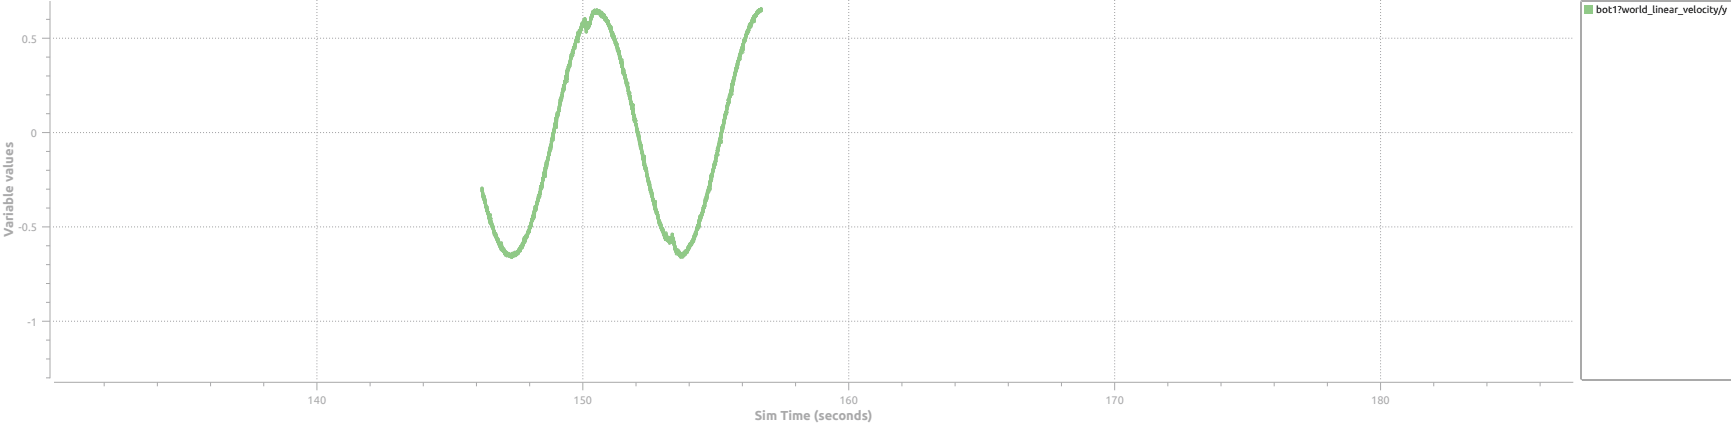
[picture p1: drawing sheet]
<svg xmlns="http://www.w3.org/2000/svg" width="458mm" height="112mm" viewBox="0 0 458 112" stroke-linecap="round" stroke-linejoin="round" font-family="sans-serif">
<defs><g id="words">
<g font-size="3.4" fill="#a9a9a9">
<text x="3.4" y="62.7" transform="rotate(-90 3.4 62.7)">Variable values</text>
<text x="199.7" y="111.1">Sim Time (seconds)</text>
</g>
<g font-size="2.9" fill="#a9a9a9">
<text x="5.8" y="11.3">0.5</text>
<text x="8.1" y="36.2">0</text>
<text x="4.9" y="61.2">-0.5</text>
<text x="7.3" y="86.1">-1</text>
<text x="81.4" y="106.9">140</text>
<text x="151.7" y="106.9">150</text>
<text x="222.1" y="106.9">160</text>
<text x="292.4" y="106.9">170</text>
<text x="362.7" y="106.9">180</text>
</g>
<text font-size="2.6" x="422.3" y="3.4">bot1?world_linear_velocity/y</text>
</g></defs>
<path d="M14 10.1h402.5M83.8 0v100.3M154.2 0v100.3M224.5 0v100.3M294.9 0v100.3M365.2 0v100.3M14 35h402.5M14 60h402.5M14 84.9h402.5" fill="none" stroke="#a0a0a4" stroke-width=".26" stroke-dasharray=".3 .5" stroke-linecap="butt"/>
<g fill="none" stroke="#90c987" stroke-width=".26">
<path d="M201.4 2.6v-.2v.5l-.1-.6v.5v-.4l-.3 .6v-.3v.4l-.1-.5-.4 .8v-.6l-.1 .6v-.4l-.1 .5v-.4l-.2 .9-.1-.3-.1 .7v-.6l-.2 .8v-.5l-.3 1.6v-1.4l-.5 2-.1-.5v.7l-.1-.5-.1 1.1-.1-.9-.3 1.1v-.7l-.2 1.9v-1l-.4 1.5v-.7l-.4 2.3v-.6l-.4 1.2v-.8l-.3 3.4v-2.1l-.3 2-.1-.9-.2 1.6v-.5v.5v-.4l-.1 .2-.1 1.6v-1.3l-.4 2-.1-.4-.1 1.8v-1.3l-.4 2.3v-1l-.6 3.6v-.9l-.2 1.8v-1.2l-.3 3.8v-2.8l-.3 2.6v-.3v.6v-1l-.3 1.8-.1-.6-.1 1.9-.1-.6v.8v-1.2l-.5 4v-1.1l-.4 1.9v-.5v.9v-1.1l-.4 3.2v-.7l-.4 2.2v-1.4l-.3 4v-2.5l-.2 2.3v-.4l-.1 .8-.1-1.1-.2 2.5-.1-.8-.1 2.6-.1-1.8-.5 4.3v-1.2l-.4 2v-1l-.1 1.6-.1-.4-.6 3.4v-1.6v.2l-.3 3.7v-2.3l-.3 2.8v-1.2l-.3 1.7-.1-.6-.1 2v-.9l-.1 1v-1l-.3 1.6v-.7l-.2 2-.1-.4-.3 1.6v-.9l-.2 1.7-.1-.5-.4 1.8v-.4v.8l-.1-1.2-.1 .2-.2 2.9v-2l-.2 2.2-.2-.9-.1 1.3v-.5l-.4 1.9v-.8l-.2 1.5-.1-.7-.2 1.6v-.6l-.1 .8-.1-.7-.2 .9v-.6l-.3 1.2v-.5l-.1 .6v-.5l-.1 .5-.1-.5-.2 1.2v-.7l-.3 1.3-.1-.8-.1 1v-.4l-.1 .7-.1-.6v.6l-.1-.4v.7l-.2-.7-.1 1.1-.2-.8-.1 1.1-.2-.8-.1 1.1-.3-1-.2 1.1-.3-1.5-.3 .7-.1-1.2-.1 .6-.2-.6-.1 .6v-.3l-.1 .7-.1-1.2v.4l-.2-1-.1 .5-.1-1.7-.1 .7-.1-.6v.3l-.1-1.6v1l-.2-.8v.5l-.1-1.7-.1 2.1-.1-.8-.1 .8-.1-1.2-.3 1.6v-1.1l-.1 .7-.2-1.3-.1 .9-.1-.4-.1 .3v-.8v.8l-.1-.6-.1 .4-.1-1.8-.1 1.8-.1-1.1-.1 .9-.4-1.6v.6l-.1-1.5v.6l-.1-.7-.1 .6-.2-.8v.3v-.7l-.1 .5-.1-1.1-.1 .7-.3-1.8v.9l-.8-3.7v.9l-.3-2.9-.1 1.9-.6-3.2v.6l-.1-1.9-.2 1.1-.2-2-.1 .8-.1-2.3v1.2l-1.2-5.8-.1 .9-.2-3.4-.1 2.4-.2-2.9-.1 1.4-.4-3.8-.1 .7-.1-1.1v1.2l-.2-2.1-.1 .4-.1-2.5v1.3l-.4-2.1v.9l-.4-3.2-.1 1-.3-2.4v1.6l-.3-4.3v2.3l-.3-2.3v.5l-.1-.6v1.1l-.3-2.3v.9l-.1-2.8-.2 1.4-.2-2.1-.1 .8-.1-2.8-.1 1.6v-1.2l-.1 .6-.2-1.5v.3v-.5v1l-.2-1.4v.3l-.6-2.7v1.2l-.3-3.8-.1 1.9-.1-1.7-.1 .5-.1-.8v1l-.3-2.1v.8l-.1-1.8v.6l-.1-.9-.1 .9-.2-1.5-.1 .7-.1-1.8v.9l-.4-1.9-.1 .9-.3-1.9-.1 .9-.3-2-.1 1.1-.2-2.4-.1 1.4-.1-1.5v.7l-.1-.9-.1 .6v-.7v.8l-.1-.9v.5v-.6l-.1 .3v-.4v.3l-.1-.4v.2l-.1-1-.1 .7v-.8l-.1 .8-.2-1.1-.1 .3-.1-.9-.1 .7v-.8l-.1 .8-.1-.7-.1 .5-.1-1.2-.1 .5-.1-.6-.1 .6v-.7l-.1 .8-.2-1.3-.1 1.3-.4-1.4v.4l-.2-.6-.1 .8-.2-.9-.1 .7-.2-.9-.1 .9-.2-.7-.1 .7v-.5v.4l-.2-.7-.3 .9-.1-.6-.6 2.1v-.5l-.1 1.5-.1 .2v-.5l-.2 .8v-.5v.9l-.2-1.1-.1 .8v-.7l-.1 1.5-.1-1.5-.3 2.5-.2-2.9v.7l-.2-1.4-.1 .6v-.5l-.1 1.2-.1-.8-.3 1.7-.1-1-.1 .8v-.3l-.5 2.1-.1-.6v.9l-.1-1-.2 3-.1-2.4v.3v-.2l-.3 2v-.7l-.3 1.3v-.6l-.1 2.1-.1-1.2-.1 1v-.8l-.3 1.5v-.6l-.1 1.9v-1.2l-.2 .6v-.3l-.2 1.8-.1-1-.4 3.1v-.8l-.1 1-.1-.6-.2 1.4v-.9l-.2 3.8-.1-3.2-.1 2.1-.1-.4-.4 2.2v-.7l-.2 2.2-.1-1.1-.3 2v-.8l-.1 2.2-.1-1-.3 2.2-.1-1-.1 1.8v-.4l-.6 3.4-.1-1.1-.2 3.8-.1-2.6-.1 2-.1-.4-.1 1.1v-1.2l-.3 2.6v-1l-.2 2.8-.1-1.8-.4 4.2-.1-1.2-1 5.1v-.9l-.2 1.9v-1.4l-.2 3.8-.1-2.4-.2 2.2v-.4l-.1 .6v-1.1l-.3 2.3v-.8l-.2 2.5v-1.3l-.1 1.3v-1.1l-.2 1.6-.1-.8-.1 2.6-.1-1.2-.4 2v-1v1.3l-.1-.4-.7 3v-1l-.2 2.8-.1-1.6-.3 2.2v-1.2l-.5 2.9v-.5l-.1 .7v-1.1l-.1 1.3-.1-.4-.2 1.7-.1-.6-.1 .7-.1-.5-.2 1.5v-.8l-.2 1.2-.1-.5-.1 .6v-.7l-.4 1.9v-1.4l-.2 2-.1-.7-.3 1.4v-1l-.1 .9v-.4l-.2 .6-.1-.4-.1 1.2-.1-.9-.1 .8-.2-.3v.5l-.1-.3v.8l-.1-.3-.1 .4v-.5v.5v-.5l-.1 .3-.1-.3-.3 1-.2-1v.5v-.4l-.3 1-.1-.8-.1 .5v-.4l-.1 .4-.1-.4-.1 1.1v-.6l-.1 .5-.1-.6v.4l-.1-.4v.4v-.4l-.1 .5-.1-.7-.2 .5-.2-.5v.3v-.4v.5l-.1-.4-.1 .4-.1-.7-.1 .8-.1-.9v.5l-.2-.8-.1 .9-.2-.9-.1 .4-.1-1.2-.2 .7-.2-1-.1 .6-.2-1.8v1.9l-.1-.9v.4l-.2-.9v.6l-.3-1.1v.4l-.2-1.3-.1 .7-.3-1.3v.5l-.2-1.4v1l-.4-1.4v.7l-.1-1.1-.1 .5-.4-2.1v.8l-.1-1.3-.1 .9-.3-3v2.1l-.1-1.2-.1 .2-.1-.8v.9l-.3-2v.7l-.2-1.9v1.1l-.1-1.1-.1 .9-.4-3.1v1.1l-.4-2.1v1.1l-.4-3v.4"/>
<circle cx="149.8" cy="20" r=".26"/>
<circle cx="149.9" cy="20" r=".26"/>
<circle cx="149.9" cy="19.8" r=".26"/>
<circle cx="149.9" cy="19.9" r=".26"/>
<circle cx="149.9" cy="19.7" r=".26"/>
<circle cx="149.9" cy="19.4" r=".26"/>
<circle cx="150" cy="19.2" r=".26"/>
<circle cx="150" cy="18.8" r=".26"/>
<circle cx="150" cy="18.7" r=".26"/>
<circle cx="150" cy="18.3" r=".26"/>
<circle cx="150" cy="19.9" r=".26"/>
<circle cx="150" cy="19.8" r=".26"/>
<circle cx="150.1" cy="19.9" r=".26"/>
<circle cx="150.1" cy="19.5" r=".26"/>
<circle cx="150.1" cy="19.3" r=".26"/>
<circle cx="150.2" cy="19.2" r=".26"/>
<circle cx="150.2" cy="18.9" r=".26"/>
<circle cx="150.2" cy="19" r=".26"/>
<circle cx="150.2" cy="18.6" r=".26"/>
<circle cx="150.2" cy="18.1" r=".26"/>
<circle cx="150.2" cy="18.2" r=".26"/>
<circle cx="150.3" cy="18.2" r=".26"/>
<circle cx="150.3" cy="17.7" r=".26"/>
<circle cx="150.3" cy="17.6" r=".26"/>
<circle cx="150.3" cy="18.6" r=".26"/>
<circle cx="150.4" cy="18.5" r=".26"/>
<circle cx="150.4" cy="18.2" r=".26"/>
<circle cx="150.4" cy="18.1" r=".26"/>
<circle cx="150.4" cy="18.3" r=".26"/>
<circle cx="150.4" cy="17.7" r=".26"/>
<circle cx="150.4" cy="17.6" r=".26"/>
<circle cx="150.4" cy="18" r=".26"/>
<circle cx="150.4" cy="17.8" r=".26"/>
<circle cx="150.5" cy="17.6" r=".26"/>
<circle cx="150.5" cy="17.9" r=".26"/>
<circle cx="150.5" cy="17.7" r=".26"/>
<circle cx="150.5" cy="17.3" r=".26"/>
<circle cx="150.5" cy="17.2" r=".26"/>
<circle cx="150.5" cy="17.1" r=".26"/>
<circle cx="150.5" cy="17.5" r=".26"/>
<circle cx="150.6" cy="17.5" r=".26"/>
<circle cx="150.6" cy="17.4" r=".26"/>
<circle cx="150.6" cy="17.8" r=".26"/>
<circle cx="150.6" cy="17.6" r=".26"/>
<circle cx="150.6" cy="17" r=".26"/>
<circle cx="150.6" cy="17.1" r=".26"/>
<circle cx="150.6" cy="17.2" r=".26"/>
<circle cx="150.7" cy="17.1" r=".26"/>
<circle cx="150.7" cy="17" r=".26"/>
<circle cx="150.7" cy="17.3" r=".26"/>
<circle cx="150.7" cy="17.4" r=".26"/>
<circle cx="150.7" cy="16.8" r=".26"/>
<circle cx="150.7" cy="17.2" r=".26"/>
<circle cx="150.7" cy="17.6" r=".26"/>
<circle cx="150.7" cy="17.5" r=".26"/>
<circle cx="150.8" cy="17" r=".26"/>
<circle cx="150.8" cy="16.9" r=".26"/>
<circle cx="150.8" cy="16.6" r=".26"/>
<circle cx="150.8" cy="16.3" r=".26"/>
<circle cx="150.8" cy="16.2" r=".26"/>
<circle cx="150.8" cy="16.5" r=".26"/>
<circle cx="150.8" cy="16.4" r=".26"/>
<circle cx="150.9" cy="16.1" r=".26"/>
<circle cx="150.9" cy="15.8" r=".26"/>
<circle cx="150.9" cy="16" r=".26"/>
<circle cx="150.9" cy="15.9" r=".26"/>
<circle cx="150.9" cy="15.5" r=".26"/>
<circle cx="150.9" cy="15.7" r=".26"/>
<circle cx="150.9" cy="15.6" r=".26"/>
<circle cx="151" cy="15.6" r=".26"/>
<circle cx="151" cy="15.8" r=".26"/>
<circle cx="151" cy="15.4" r=".26"/>
<circle cx="151" cy="15.3" r=".26"/>
<circle cx="151" cy="15.5" r=".26"/>
<circle cx="151" cy="15.2" r=".26"/>
<circle cx="151" cy="14.9" r=".26"/>
<circle cx="151.1" cy="15.3" r=".26"/>
<circle cx="151.1" cy="15.1" r=".26"/>
<circle cx="151.1" cy="15" r=".26"/>
<circle cx="151.1" cy="14.5" r=".26"/>
<circle cx="151.1" cy="14.6" r=".26"/>
<circle cx="151.2" cy="15.5" r=".26"/>
<circle cx="151.2" cy="14.9" r=".26"/>
<circle cx="151.2" cy="15" r=".26"/>
<circle cx="151.2" cy="15.1" r=".26"/>
<circle cx="151.2" cy="14.6" r=".26"/>
<circle cx="151.3" cy="14.9" r=".26"/>
<circle cx="151.3" cy="14.7" r=".26"/>
<circle cx="151.3" cy="15" r=".26"/>
<circle cx="151.3" cy="14.4" r=".26"/>
<circle cx="151.3" cy="14.3" r=".26"/>
<circle cx="151.3" cy="14.2" r=".26"/>
<circle cx="151.4" cy="14.2" r=".26"/>
<circle cx="151.4" cy="14.3" r=".26"/>
<circle cx="151.4" cy="13.7" r=".26"/>
<circle cx="151.4" cy="13.8" r=".26"/>
<circle cx="151.4" cy="14" r=".26"/>
<circle cx="151.4" cy="13.5" r=".26"/>
<circle cx="151.5" cy="13.6" r=".26"/>
<circle cx="151.5" cy="13.5" r=".26"/>
<circle cx="151.5" cy="13.8" r=".26"/>
<circle cx="151.5" cy="13.9" r=".26"/>
<circle cx="151.5" cy="13.4" r=".26"/>
<circle cx="151.5" cy="13.7" r=".26"/>
<circle cx="151.6" cy="13.4" r=".26"/>
<circle cx="151.6" cy="14.6" r=".26"/>
<circle cx="151.6" cy="14" r=".26"/>
<circle cx="151.6" cy="14.1" r=".26"/>
<circle cx="151.6" cy="13.9" r=".26"/>
<circle cx="151.6" cy="13.8" r=".26"/>
<circle cx="151.6" cy="13.2" r=".26"/>
<circle cx="151.7" cy="13.1" r=".26"/>
<circle cx="151.7" cy="13" r=".26"/>
<circle cx="151.7" cy="12.7" r=".26"/>
<circle cx="151.7" cy="12.8" r=".26"/>
<circle cx="151.7" cy="13.3" r=".26"/>
<circle cx="151.8" cy="12.7" r=".26"/>
<circle cx="151.8" cy="13" r=".26"/>
<circle cx="151.8" cy="12.9" r=".26"/>
<circle cx="151.8" cy="12.8" r=".26"/>
<circle cx="151.8" cy="12.4" r=".26"/>
<circle cx="151.8" cy="12.5" r=".26"/>
<circle cx="151.9" cy="12.8" r=".26"/>
<circle cx="151.9" cy="12.4" r=".26"/>
<circle cx="151.9" cy="12.7" r=".26"/>
<circle cx="151.9" cy="12.5" r=".26"/>
<circle cx="151.9" cy="12.6" r=".26"/>
<circle cx="151.9" cy="12.3" r=".26"/>
<circle cx="152" cy="12.4" r=".26"/>
<circle cx="152" cy="11.9" r=".26"/>
<circle cx="152" cy="12" r=".26"/>
<circle cx="152" cy="11.8" r=".26"/>
<circle cx="152" cy="12.6" r=".26"/>
<circle cx="152" cy="12.2" r=".26"/>
<circle cx="152.1" cy="12.2" r=".26"/>
<circle cx="152.1" cy="12.4" r=".26"/>
<circle cx="152.1" cy="12.3" r=".26"/>
<circle cx="152.1" cy="11.6" r=".26"/>
<circle cx="152.1" cy="11.9" r=".26"/>
<circle cx="152.1" cy="11.8" r=".26"/>
<circle cx="152.1" cy="11.7" r=".26"/>
<circle cx="152.1" cy="12" r=".26"/>
<circle cx="152.2" cy="12.8" r=".26"/>
<circle cx="152.2" cy="12.1" r=".26"/>
<circle cx="152.2" cy="11.9" r=".26"/>
<circle cx="152.2" cy="11.7" r=".26"/>
<circle cx="152.2" cy="11.2" r=".26"/>
<circle cx="152.3" cy="11.2" r=".26"/>
<circle cx="152.3" cy="11.1" r=".26"/>
<circle cx="152.3" cy="10.7" r=".26"/>
<circle cx="152.3" cy="10.8" r=".26"/>
<circle cx="152.3" cy="11" r=".26"/>
<circle cx="152.3" cy="11.3" r=".26"/>
<circle cx="152.4" cy="11.1" r=".26"/>
<circle cx="152.4" cy="11" r=".26"/>
<circle cx="152.4" cy="10.7" r=".26"/>
<circle cx="152.4" cy="10.8" r=".26"/>
<circle cx="152.4" cy="10.9" r=".26"/>
<circle cx="152.5" cy="10.4" r=".26"/>
<circle cx="152.5" cy="10.8" r=".26"/>
<circle cx="152.5" cy="10.7" r=".26"/>
<circle cx="152.5" cy="10.5" r=".26"/>
<circle cx="152.5" cy="10.6" r=".26"/>
<circle cx="152.5" cy="10.2" r=".26"/>
<circle cx="152.5" cy="10.3" r=".26"/>
<circle cx="152.6" cy="10.3" r=".26"/>
<circle cx="152.6" cy="10.5" r=".26"/>
<circle cx="152.6" cy="10" r=".26"/>
<circle cx="152.6" cy="10.7" r=".26"/>
<circle cx="152.6" cy="10.6" r=".26"/>
<circle cx="152.6" cy="10.1" r=".26"/>
<circle cx="152.7" cy="10.2" r=".26"/>
<circle cx="152.7" cy="10.1" r=".26"/>
<circle cx="152.7" cy="10" r=".26"/>
<circle cx="152.7" cy="9.8" r=".26"/>
<circle cx="152.7" cy="9.7" r=".26"/>
<circle cx="152.7" cy="9.6" r=".26"/>
<circle cx="152.7" cy="9.9" r=".26"/>
<circle cx="152.7" cy="9.4" r=".26"/>
<circle cx="152.8" cy="9.7" r=".26"/>
<circle cx="152.8" cy="9.6" r=".26"/>
<circle cx="152.8" cy="9.5" r=".26"/>
<circle cx="152.8" cy="9.3" r=".26"/>
<circle cx="152.8" cy="9.2" r=".26"/>
<circle cx="152.9" cy="9.2" r=".26"/>
<circle cx="152.9" cy="8.7" r=".26"/>
<circle cx="152.9" cy="8.9" r=".26"/>
<circle cx="152.9" cy="8.6" r=".26"/>
<circle cx="152.9" cy="9.8" r=".26"/>
<circle cx="153" cy="9.6" r=".26"/>
<circle cx="153" cy="10" r=".26"/>
<circle cx="153" cy="11" r=".26"/>
<circle cx="153" cy="10.9" r=".26"/>
<circle cx="153" cy="10.3" r=".26"/>
<circle cx="153" cy="10.1" r=".26"/>
<circle cx="153" cy="9.4" r=".26"/>
<circle cx="153" cy="9.5" r=".26"/>
<circle cx="153.1" cy="9.5" r=".26"/>
<circle cx="153.1" cy="9.6" r=".26"/>
<circle cx="153.1" cy="9.2" r=".26"/>
<circle cx="153.1" cy="9" r=".26"/>
<circle cx="153.2" cy="9" r=".26"/>
<circle cx="153.2" cy="8.6" r=".26"/>
<circle cx="153.2" cy="8.5" r=".26"/>
<circle cx="153.2" cy="8" r=".26"/>
<circle cx="153.2" cy="8.3" r=".26"/>
<circle cx="153.3" cy="8.9" r=".26"/>
<circle cx="153.3" cy="8.8" r=".26"/>
<circle cx="153.3" cy="9" r=".26"/>
<circle cx="153.3" cy="8.5" r=".26"/>
<circle cx="153.3" cy="8.6" r=".26"/>
<circle cx="153.3" cy="8.1" r=".26"/>
<circle cx="153.3" cy="8.3" r=".26"/>
<circle cx="153.4" cy="8.3" r=".26"/>
<circle cx="153.4" cy="8.5" r=".26"/>
<circle cx="153.4" cy="8.6" r=".26"/>
<circle cx="153.4" cy="8.1" r=".26"/>
<circle cx="153.4" cy="8.2" r=".26"/>
<circle cx="153.4" cy="8.7" r=".26"/>
<circle cx="153.5" cy="8" r=".26"/>
<circle cx="153.5" cy="8.2" r=".26"/>
<circle cx="153.5" cy="8.1" r=".26"/>
<circle cx="153.5" cy="8.4" r=".26"/>
<circle cx="153.5" cy="8.5" r=".26"/>
<circle cx="153.6" cy="8" r=".26"/>
<circle cx="153.6" cy="8.1" r=".26"/>
<circle cx="153.6" cy="7.7" r=".26"/>
<circle cx="153.6" cy="7.8" r=".26"/>
<circle cx="153.6" cy="7.9" r=".26"/>
<circle cx="153.7" cy="7.9" r=".26"/>
<circle cx="153.7" cy="7.7" r=".26"/>
<circle cx="153.7" cy="7.8" r=".26"/>
<circle cx="153.7" cy="7.4" r=".26"/>
<circle cx="153.7" cy="7.3" r=".26"/>
<circle cx="153.7" cy="7.5" r=".26"/>
<circle cx="153.8" cy="7" r=".26"/>
<circle cx="153.8" cy="7.1" r=".26"/>
<circle cx="153.8" cy="6.8" r=".26"/>
<circle cx="153.8" cy="6.9" r=".26"/>
<circle cx="153.9" cy="6.9" r=".26"/>
<circle cx="153.9" cy="6.6" r=".26"/>
<circle cx="153.9" cy="6.7" r=".26"/>
<circle cx="153.9" cy="6.8" r=".26"/>
<circle cx="153.9" cy="6.5" r=".26"/>
<circle cx="154" cy="6.7" r=".26"/>
<circle cx="154" cy="6.5" r=".26"/>
<circle cx="154" cy="6.6" r=".26"/>
<circle cx="154" cy="6.1" r=".26"/>
<circle cx="154.1" cy="6.4" r=".26"/>
<circle cx="154.1" cy="7.1" r=".26"/>
<circle cx="154.1" cy="7" r=".26"/>
<circle cx="154.1" cy="6.6" r=".26"/>
<circle cx="154.1" cy="6.8" r=".26"/>
<circle cx="154.1" cy="6.9" r=".26"/>
<circle cx="154.2" cy="6.5" r=".26"/>
<circle cx="154.2" cy="6.7" r=".26"/>
<circle cx="154.2" cy="6.6" r=".26"/>
<circle cx="154.2" cy="6.1" r=".26"/>
<circle cx="154.2" cy="6.4" r=".26"/>
<circle cx="154.3" cy="6.1" r=".26"/>
<circle cx="154.3" cy="5.7" r=".26"/>
<circle cx="154.3" cy="5.8" r=".26"/>
<circle cx="154.3" cy="5.9" r=".26"/>
<circle cx="154.4" cy="5.9" r=".26"/>
<circle cx="154.4" cy="5.5" r=".26"/>
<circle cx="154.4" cy="5.7" r=".26"/>
<circle cx="154.4" cy="5.8" r=".26"/>
<circle cx="154.4" cy="5.4" r=".26"/>
<circle cx="154.4" cy="5.6" r=".26"/>
<circle cx="154.5" cy="5.5" r=".26"/>
<circle cx="154.5" cy="5.7" r=".26"/>
<circle cx="154.5" cy="6.2" r=".26"/>
<circle cx="154.5" cy="6" r=".26"/>
<circle cx="154.5" cy="5.6" r=".26"/>
<circle cx="154.5" cy="5.8" r=".26"/>
<circle cx="154.6" cy="5.3" r=".26"/>
<circle cx="154.6" cy="5.4" r=".26"/>
<circle cx="154.6" cy="5" r=".26"/>
<circle cx="154.6" cy="5.2" r=".26"/>
<circle cx="154.6" cy="5.5" r=".26"/>
<circle cx="154.7" cy="5.4" r=".26"/>
<circle cx="154.7" cy="5" r=".26"/>
<circle cx="154.7" cy="5.2" r=".26"/>
<circle cx="154.7" cy="5.3" r=".26"/>
<circle cx="154.7" cy="4.9" r=".26"/>
<circle cx="154.7" cy="5.1" r=".26"/>
<circle cx="154.8" cy="5.2" r=".26"/>
<circle cx="154.8" cy="5.4" r=".26"/>
<circle cx="154.8" cy="5.5" r=".26"/>
<circle cx="154.8" cy="6" r=".26"/>
<circle cx="154.8" cy="6.3" r=".26"/>
<circle cx="154.9" cy="5.5" r=".26"/>
<circle cx="154.9" cy="5.4" r=".26"/>
<circle cx="154.9" cy="5.8" r=".26"/>
<circle cx="154.9" cy="6.3" r=".26"/>
<circle cx="154.9" cy="5.6" r=".26"/>
<circle cx="154.9" cy="5.9" r=".26"/>
<circle cx="154.9" cy="6.4" r=".26"/>
<circle cx="154.9" cy="6.6" r=".26"/>
<circle cx="154.9" cy="6.8" r=".26"/>
<circle cx="155" cy="7.2" r=".26"/>
<circle cx="155" cy="6.4" r=".26"/>
<circle cx="155" cy="6.6" r=".26"/>
<circle cx="155" cy="7" r=".26"/>
<circle cx="155" cy="7.3" r=".26"/>
<circle cx="155" cy="7.5" r=".26"/>
<circle cx="155" cy="7.4" r=".26"/>
<circle cx="155" cy="7.8" r=".26"/>
<circle cx="155" cy="8.4" r=".26"/>
<circle cx="155.1" cy="7.7" r=".26"/>
<circle cx="155.1" cy="7.9" r=".26"/>
<circle cx="155.1" cy="8.3" r=".26"/>
<circle cx="155.1" cy="8.5" r=".26"/>
<circle cx="155.1" cy="8" r=".26"/>
<circle cx="155.1" cy="8.4" r=".26"/>
<circle cx="155.1" cy="7.6" r=".26"/>
<circle cx="155.1" cy="7.5" r=".26"/>
<circle cx="155.2" cy="7.5" r=".26"/>
<circle cx="155.2" cy="8.3" r=".26"/>
<circle cx="155.2" cy="7.6" r=".26"/>
<circle cx="155.2" cy="7.3" r=".26"/>
<circle cx="155.2" cy="7.2" r=".26"/>
<circle cx="155.2" cy="7.1" r=".26"/>
<circle cx="155.2" cy="7" r=".26"/>
<circle cx="155.2" cy="7.4" r=".26"/>
<circle cx="155.3" cy="7.4" r=".26"/>
<circle cx="155.3" cy="7.1" r=".26"/>
<circle cx="155.3" cy="7.3" r=".26"/>
<circle cx="155.3" cy="6.9" r=".26"/>
<circle cx="155.3" cy="6.6" r=".26"/>
<circle cx="155.3" cy="7.2" r=".26"/>
<circle cx="155.3" cy="6.8" r=".26"/>
<circle cx="155.3" cy="6.4" r=".26"/>
<circle cx="155.3" cy="6.3" r=".26"/>
<circle cx="155.4" cy="6.6" r=".26"/>
<circle cx="155.4" cy="6.4" r=".26"/>
<circle cx="155.4" cy="6" r=".26"/>
<circle cx="155.4" cy="6.1" r=".26"/>
<circle cx="155.4" cy="6.2" r=".26"/>
<circle cx="155.4" cy="7" r=".26"/>
<circle cx="155.4" cy="6.7" r=".26"/>
<circle cx="155.4" cy="6.3" r=".26"/>
<circle cx="155.5" cy="7.2" r=".26"/>
<circle cx="155.5" cy="6.9" r=".26"/>
<circle cx="155.5" cy="7.4" r=".26"/>
<circle cx="155.5" cy="7.1" r=".26"/>
<circle cx="155.5" cy="7.5" r=".26"/>
<circle cx="155.6" cy="7.4" r=".26"/>
<circle cx="155.6" cy="6.8" r=".26"/>
<circle cx="155.6" cy="7.2" r=".26"/>
<circle cx="155.6" cy="7.1" r=".26"/>
<circle cx="155.6" cy="6.9" r=".26"/>
<circle cx="155.6" cy="6" r=".26"/>
<circle cx="155.6" cy="6.7" r=".26"/>
<circle cx="155.7" cy="6.7" r=".26"/>
<circle cx="155.7" cy="6.4" r=".26"/>
<circle cx="155.7" cy="6.3" r=".26"/>
<circle cx="155.7" cy="6.8" r=".26"/>
<circle cx="155.7" cy="6" r=".26"/>
<circle cx="155.7" cy="5.9" r=".26"/>
<circle cx="155.7" cy="6.2" r=".26"/>
<circle cx="155.7" cy="6.6" r=".26"/>
<circle cx="155.8" cy="6.6" r=".26"/>
<circle cx="155.8" cy="6.2" r=".26"/>
<circle cx="155.8" cy="6.7" r=".26"/>
<circle cx="155.8" cy="6.4" r=".26"/>
<circle cx="155.9" cy="7" r=".26"/>
<circle cx="155.9" cy="6.6" r=".26"/>
<circle cx="155.9" cy="6.8" r=".26"/>
<circle cx="155.9" cy="6.7" r=".26"/>
<circle cx="155.9" cy="6.1" r=".26"/>
<circle cx="155.9" cy="6.4" r=".26"/>
<circle cx="155.9" cy="6.3" r=".26"/>
<circle cx="156" cy="6" r=".26"/>
<circle cx="156" cy="6.3" r=".26"/>
<circle cx="156" cy="6.5" r=".26"/>
<circle cx="156" cy="5.9" r=".26"/>
<circle cx="156" cy="6.2" r=".26"/>
<circle cx="156.1" cy="6.4" r=".26"/>
<circle cx="156.1" cy="6.3" r=".26"/>
<circle cx="156.1" cy="5.8" r=".26"/>
<circle cx="156.1" cy="6.2" r=".26"/>
<circle cx="156.1" cy="6.1" r=".26"/>
<circle cx="156.2" cy="6.1" r=".26"/>
<circle cx="156.2" cy="5.7" r=".26"/>
<circle cx="156.2" cy="5.5" r=".26"/>
<circle cx="156.2" cy="5.4" r=".26"/>
<circle cx="156.2" cy="5" r=".26"/>
<circle cx="156.2" cy="5.1" r=".26"/>
<circle cx="156.3" cy="5" r=".26"/>
<circle cx="156.3" cy="5.2" r=".26"/>
<circle cx="156.3" cy="4.6" r=".26"/>
<circle cx="156.3" cy="4.9" r=".26"/>
<circle cx="156.3" cy="5.1" r=".26"/>
<circle cx="156.4" cy="5" r=".26"/>
<circle cx="156.4" cy="4.9" r=".26"/>
<circle cx="156.4" cy="4.5" r=".26"/>
<circle cx="156.4" cy="4.8" r=".26"/>
<circle cx="156.5" cy="4.8" r=".26"/>
<circle cx="156.5" cy="4.3" r=".26"/>
<circle cx="156.5" cy="4.6" r=".26"/>
<circle cx="156.5" cy="4.5" r=".26"/>
<circle cx="156.5" cy="4.2" r=".26"/>
<circle cx="156.6" cy="4.3" r=".26"/>
<circle cx="156.6" cy="4.4" r=".26"/>
<circle cx="156.6" cy="4" r=".26"/>
<circle cx="156.6" cy="3.9" r=".26"/>
<circle cx="156.6" cy="3.8" r=".26"/>
<circle cx="156.7" cy="3.8" r=".26"/>
<circle cx="156.7" cy="4" r=".26"/>
<circle cx="156.7" cy="3.7" r=".26"/>
<circle cx="156.7" cy="3.9" r=".26"/>
<circle cx="156.7" cy="3.3" r=".26"/>
<circle cx="156.7" cy="3.6" r=".26"/>
<circle cx="156.8" cy="3.4" r=".26"/>
<circle cx="156.8" cy="3.6" r=".26"/>
<circle cx="156.8" cy="3.8" r=".26"/>
<circle cx="156.8" cy="3.3" r=".26"/>
<circle cx="156.8" cy="3.2" r=".26"/>
<circle cx="156.8" cy="3.5" r=".26"/>
<circle cx="156.9" cy="3.3" r=".26"/>
<circle cx="156.9" cy="3.2" r=".26"/>
<circle cx="156.9" cy="3.1" r=".26"/>
<circle cx="156.9" cy="3" r=".26"/>
<circle cx="156.9" cy="3.5" r=".26"/>
<circle cx="156.9" cy="3.4" r=".26"/>
<circle cx="157" cy="3.1" r=".26"/>
<circle cx="157" cy="3.5" r=".26"/>
<circle cx="157" cy="3.6" r=".26"/>
<circle cx="157" cy="3.2" r=".26"/>
<circle cx="157" cy="3.3" r=".26"/>
<circle cx="157.1" cy="3.2" r=".26"/>
<circle cx="157.1" cy="3.4" r=".26"/>
<circle cx="157.1" cy="3.6" r=".26"/>
<circle cx="157.1" cy="3.3" r=".26"/>
<circle cx="157.2" cy="3.4" r=".26"/>
<circle cx="157.2" cy="3.3" r=".26"/>
<circle cx="157.2" cy="3.2" r=".26"/>
<circle cx="157.2" cy="3" r=".26"/>
<circle cx="157.2" cy="2.9" r=".26"/>
<circle cx="157.3" cy="3" r=".26"/>
<circle cx="157.3" cy="2.9" r=".26"/>
<circle cx="157.3" cy="2.7" r=".26"/>
<circle cx="157.3" cy="3.1" r=".26"/>
<circle cx="157.4" cy="3.2" r=".26"/>
<circle cx="157.4" cy="3.4" r=".26"/>
<circle cx="157.4" cy="3.3" r=".26"/>
<circle cx="157.4" cy="2.9" r=".26"/>
<circle cx="157.5" cy="3" r=".26"/>
<circle cx="157.5" cy="3.4" r=".26"/>
<circle cx="157.5" cy="3.2" r=".26"/>
<circle cx="157.5" cy="3.1" r=".26"/>
<circle cx="157.5" cy="3.5" r=".26"/>
<circle cx="157.6" cy="3.3" r=".26"/>
<circle cx="157.6" cy="2.9" r=".26"/>
<circle cx="157.6" cy="2.8" r=".26"/>
<circle cx="157.6" cy="3.2" r=".26"/>
<circle cx="157.6" cy="3" r=".26"/>
<circle cx="157.7" cy="2.9" r=".26"/>
<circle cx="157.7" cy="3.3" r=".26"/>
<circle cx="157.7" cy="3.2" r=".26"/>
<circle cx="157.7" cy="3.1" r=".26"/>
<circle cx="157.8" cy="3" r=".26"/>
<circle cx="157.8" cy="3.2" r=".26"/>
<circle cx="157.8" cy="3.1" r=".26"/>
<circle cx="157.8" cy="3.5" r=".26"/>
<circle cx="157.8" cy="3.4" r=".26"/>
<circle cx="157.8" cy="2.7" r=".26"/>
<circle cx="157.9" cy="2.7" r=".26"/>
<circle cx="157.9" cy="3.2" r=".26"/>
<circle cx="157.9" cy="3" r=".26"/>
<circle cx="157.9" cy="2.6" r=".26"/>
<circle cx="157.9" cy="3.1" r=".26"/>
<circle cx="158" cy="3.1" r=".26"/>
<circle cx="158" cy="2.7" r=".26"/>
<circle cx="158" cy="2.9" r=".26"/>
<circle cx="158" cy="3.3" r=".26"/>
<circle cx="158" cy="3.2" r=".26"/>
<circle cx="158" cy="3" r=".26"/>
<circle cx="158.1" cy="3.3" r=".26"/>
<circle cx="158.1" cy="3.5" r=".26"/>
<circle cx="158.1" cy="3.1" r=".26"/>
<circle cx="158.1" cy="3.2" r=".26"/>
<circle cx="158.1" cy="3" r=".26"/>
<circle cx="158.1" cy="3.4" r=".26"/>
<circle cx="158.2" cy="3.1" r=".26"/>
<circle cx="158.2" cy="3" r=".26"/>
<circle cx="158.2" cy="2.9" r=".26"/>
<circle cx="158.2" cy="3.4" r=".26"/>
<circle cx="158.2" cy="3.3" r=".26"/>
<circle cx="158.2" cy="2.8" r=".26"/>
<circle cx="158.3" cy="2.8" r=".26"/>
<circle cx="158.3" cy="3.3" r=".26"/>
<circle cx="158.3" cy="3.1" r=".26"/>
<circle cx="158.3" cy="2.9" r=".26"/>
<circle cx="158.3" cy="3.4" r=".26"/>
<circle cx="158.4" cy="3" r=".26"/>
<circle cx="158.4" cy="3.4" r=".26"/>
<circle cx="158.4" cy="3.7" r=".26"/>
<circle cx="158.4" cy="3.3" r=".26"/>
<circle cx="158.4" cy="3.1" r=".26"/>
<circle cx="158.5" cy="3.1" r=".26"/>
<circle cx="158.5" cy="3" r=".26"/>
<circle cx="158.5" cy="3.5" r=".26"/>
<circle cx="158.5" cy="2.9" r=".26"/>
<circle cx="158.5" cy="3.3" r=".26"/>
<circle cx="158.5" cy="3.2" r=".26"/>
<circle cx="158.6" cy="3" r=".26"/>
<circle cx="158.6" cy="3.1" r=".26"/>
<circle cx="158.6" cy="2.9" r=".26"/>
<circle cx="158.6" cy="3.3" r=".26"/>
<circle cx="158.6" cy="3.2" r=".26"/>
<circle cx="158.7" cy="3.1" r=".26"/>
<circle cx="158.7" cy="3.3" r=".26"/>
<circle cx="158.7" cy="3.5" r=".26"/>
<circle cx="158.7" cy="3.7" r=".26"/>
<circle cx="158.7" cy="3.6" r=".26"/>
<circle cx="158.8" cy="3.6" r=".26"/>
<circle cx="158.8" cy="3.5" r=".26"/>
<circle cx="158.8" cy="3.7" r=".26"/>
<circle cx="158.8" cy="3.2" r=".26"/>
<circle cx="158.8" cy="3.3" r=".26"/>
<circle cx="158.9" cy="3.9" r=".26"/>
<circle cx="158.9" cy="3.8" r=".26"/>
<circle cx="158.9" cy="3.5" r=".26"/>
<circle cx="158.9" cy="4" r=".26"/>
<circle cx="159" cy="3.9" r=".26"/>
<circle cx="159" cy="3.7" r=".26"/>
<circle cx="159" cy="3.8" r=".26"/>
<circle cx="159" cy="4.1" r=".26"/>
<circle cx="159" cy="4.3" r=".26"/>
<circle cx="159" cy="4.2" r=".26"/>
<circle cx="159.1" cy="4.2" r=".26"/>
<circle cx="159.1" cy="4.5" r=".26"/>
<circle cx="159.1" cy="3.5" r=".26"/>
<circle cx="159.1" cy="3.9" r=".26"/>
<circle cx="159.2" cy="3.6" r=".26"/>
<circle cx="159.2" cy="3.4" r=".26"/>
<circle cx="159.2" cy="3.5" r=".26"/>
<circle cx="159.2" cy="3.2" r=".26"/>
<circle cx="159.2" cy="3.8" r=".26"/>
<circle cx="159.3" cy="4" r=".26"/>
<circle cx="159.3" cy="3.9" r=".26"/>
<circle cx="159.3" cy="4.2" r=".26"/>
<circle cx="159.3" cy="4.1" r=".26"/>
<circle cx="159.3" cy="3.8" r=".26"/>
<circle cx="159.3" cy="4.3" r=".26"/>
<circle cx="159.4" cy="4" r=".26"/>
<circle cx="159.4" cy="4.5" r=".26"/>
<circle cx="159.4" cy="4.2" r=".26"/>
<circle cx="159.5" cy="3.7" r=".26"/>
<circle cx="159.5" cy="4.3" r=".26"/>
<circle cx="159.5" cy="4.2" r=".26"/>
<circle cx="159.5" cy="4" r=".26"/>
<circle cx="159.5" cy="4.4" r=".26"/>
<circle cx="159.5" cy="4.1" r=".26"/>
<circle cx="159.6" cy="4.1" r=".26"/>
<circle cx="159.6" cy="4.2" r=".26"/>
<circle cx="159.6" cy="3.9" r=".26"/>
<circle cx="159.6" cy="3.8" r=".26"/>
<circle cx="159.6" cy="4.3" r=".26"/>
<circle cx="159.7" cy="4.3" r=".26"/>
<circle cx="159.7" cy="4.1" r=".26"/>
<circle cx="159.7" cy="3.9" r=".26"/>
<circle cx="159.7" cy="4" r=".26"/>
<circle cx="159.7" cy="4.2" r=".26"/>
<circle cx="159.7" cy="4.4" r=".26"/>
<circle cx="159.8" cy="3.9" r=".26"/>
<circle cx="159.8" cy="4.3" r=".26"/>
<circle cx="159.8" cy="4.2" r=".26"/>
<circle cx="159.8" cy="4" r=".26"/>
<circle cx="159.8" cy="4.6" r=".26"/>
<circle cx="159.9" cy="4.3" r=".26"/>
<circle cx="159.9" cy="4.1" r=".26"/>
<circle cx="159.9" cy="4.6" r=".26"/>
<circle cx="159.9" cy="4.5" r=".26"/>
<circle cx="159.9" cy="4.4" r=".26"/>
<circle cx="159.9" cy="5.1" r=".26"/>
<circle cx="159.9" cy="4.8" r=".26"/>
<circle cx="160" cy="4.8" r=".26"/>
<circle cx="160" cy="4.6" r=".26"/>
<circle cx="160" cy="5.1" r=".26"/>
<circle cx="160" cy="5" r=".26"/>
<circle cx="160" cy="4.7" r=".26"/>
<circle cx="160.1" cy="4.6" r=".26"/>
<circle cx="160.1" cy="5.2" r=".26"/>
<circle cx="160.1" cy="4.9" r=".26"/>
<circle cx="160.1" cy="4.7" r=".26"/>
<circle cx="160.1" cy="5.3" r=".26"/>
<circle cx="160.2" cy="4.7" r=".26"/>
<circle cx="160.2" cy="4.5" r=".26"/>
<circle cx="160.2" cy="5.3" r=".26"/>
<circle cx="160.2" cy="5.2" r=".26"/>
<circle cx="160.2" cy="5" r=".26"/>
<circle cx="160.2" cy="4.8" r=".26"/>
<circle cx="160.2" cy="4.6" r=".26"/>
<circle cx="160.2" cy="5.1" r=".26"/>
<circle cx="160.3" cy="5.1" r=".26"/>
<circle cx="160.3" cy="4.6" r=".26"/>
<circle cx="160.3" cy="4.8" r=".26"/>
<circle cx="160.3" cy="4.9" r=".26"/>
<circle cx="160.3" cy="5.2" r=".26"/>
<circle cx="160.4" cy="5.2" r=".26"/>
<circle cx="160.4" cy="5.5" r=".26"/>
<circle cx="160.4" cy="5.3" r=".26"/>
<circle cx="160.5" cy="5.2" r=".26"/>
<circle cx="160.5" cy="5.4" r=".26"/>
<circle cx="160.5" cy="5.7" r=".26"/>
<circle cx="160.5" cy="5.5" r=".26"/>
<circle cx="160.5" cy="5.3" r=".26"/>
<circle cx="160.6" cy="5.7" r=".26"/>
<circle cx="160.6" cy="5.5" r=".26"/>
<circle cx="160.6" cy="5.8" r=".26"/>
<circle cx="160.6" cy="5.6" r=".26"/>
<circle cx="160.7" cy="5.6" r=".26"/>
<circle cx="160.7" cy="5.9" r=".26"/>
<circle cx="160.7" cy="6" r=".26"/>
<circle cx="160.7" cy="6.1" r=".26"/>
<circle cx="160.7" cy="6.3" r=".26"/>
<circle cx="160.7" cy="5.7" r=".26"/>
<circle cx="160.8" cy="5.7" r=".26"/>
<circle cx="160.8" cy="5.5" r=".26"/>
<circle cx="160.8" cy="6" r=".26"/>
<circle cx="160.8" cy="5.9" r=".26"/>
<circle cx="160.8" cy="5.6" r=".26"/>
<circle cx="160.8" cy="5.8" r=".26"/>
<circle cx="160.8" cy="6.3" r=".26"/>
<circle cx="160.9" cy="6" r=".26"/>
<circle cx="160.9" cy="5.7" r=".26"/>
<circle cx="160.9" cy="5.6" r=".26"/>
<circle cx="160.9" cy="6.2" r=".26"/>
<circle cx="160.9" cy="6.3" r=".26"/>
<circle cx="161" cy="6.3" r=".26"/>
<circle cx="161" cy="6.6" r=".26"/>
<circle cx="161" cy="6.7" r=".26"/>
<circle cx="161" cy="6.4" r=".26"/>
<circle cx="161.1" cy="6.8" r=".26"/>
<circle cx="161.1" cy="6.6" r=".26"/>
<circle cx="161.1" cy="6.7" r=".26"/>
<circle cx="161.1" cy="6.5" r=".26"/>
<circle cx="161.1" cy="6.9" r=".26"/>
<circle cx="161.2" cy="6.6" r=".26"/>
<circle cx="161.2" cy="7.2" r=".26"/>
<circle cx="161.2" cy="6.7" r=".26"/>
<circle cx="161.2" cy="6.8" r=".26"/>
<circle cx="161.2" cy="7.3" r=".26"/>
<circle cx="161.2" cy="7" r=".26"/>
<circle cx="161.2" cy="7.1" r=".26"/>
<circle cx="161.3" cy="7.1" r=".26"/>
<circle cx="161.3" cy="7.6" r=".26"/>
<circle cx="161.3" cy="7.4" r=".26"/>
<circle cx="161.3" cy="6.8" r=".26"/>
<circle cx="161.3" cy="6.9" r=".26"/>
<circle cx="161.3" cy="7.5" r=".26"/>
<circle cx="161.4" cy="7.1" r=".26"/>
<circle cx="161.4" cy="7" r=".26"/>
<circle cx="161.4" cy="6.9" r=".26"/>
<circle cx="161.4" cy="7.5" r=".26"/>
<circle cx="161.4" cy="7.2" r=".26"/>
<circle cx="161.5" cy="7.1" r=".26"/>
<circle cx="161.5" cy="7.8" r=".26"/>
<circle cx="161.5" cy="7.5" r=".26"/>
<circle cx="161.5" cy="7.7" r=".26"/>
<circle cx="161.6" cy="7.7" r=".26"/>
<circle cx="161.6" cy="7.5" r=".26"/>
<circle cx="161.6" cy="8.2" r=".26"/>
<circle cx="161.6" cy="8.1" r=".26"/>
<circle cx="161.6" cy="8" r=".26"/>
<circle cx="161.6" cy="8.6" r=".26"/>
<circle cx="161.7" cy="8.5" r=".26"/>
<circle cx="161.7" cy="7.7" r=".26"/>
<circle cx="161.7" cy="7.8" r=".26"/>
<circle cx="161.7" cy="7.2" r=".26"/>
<circle cx="161.7" cy="7.4" r=".26"/>
<circle cx="161.7" cy="8" r=".26"/>
<circle cx="161.7" cy="8.1" r=".26"/>
<circle cx="161.8" cy="8" r=".26"/>
<circle cx="161.8" cy="8.1" r=".26"/>
<circle cx="161.8" cy="8.5" r=".26"/>
<circle cx="161.8" cy="8.8" r=".26"/>
<circle cx="161.8" cy="8.6" r=".26"/>
<circle cx="161.9" cy="8.8" r=".26"/>
<circle cx="161.9" cy="9.2" r=".26"/>
<circle cx="161.9" cy="9" r=".26"/>
<circle cx="161.9" cy="9.6" r=".26"/>
<circle cx="161.9" cy="9.4" r=".26"/>
<circle cx="162" cy="9.4" r=".26"/>
<circle cx="162" cy="8.5" r=".26"/>
<circle cx="162" cy="9.2" r=".26"/>
<circle cx="162" cy="9.1" r=".26"/>
<circle cx="162" cy="8.6" r=".26"/>
<circle cx="162" cy="9.3" r=".26"/>
<circle cx="162.1" cy="8.8" r=".26"/>
<circle cx="162.1" cy="9.3" r=".26"/>
<circle cx="162.1" cy="9.2" r=".26"/>
<circle cx="162.1" cy="9" r=".26"/>
<circle cx="162.1" cy="9.1" r=".26"/>
<circle cx="162.2" cy="8.9" r=".26"/>
<circle cx="162.2" cy="9.6" r=".26"/>
<circle cx="162.2" cy="9.5" r=".26"/>
<circle cx="162.2" cy="9.4" r=".26"/>
<circle cx="162.2" cy="10.1" r=".26"/>
<circle cx="162.2" cy="10" r=".26"/>
<circle cx="162.2" cy="9.8" r=".26"/>
<circle cx="162.3" cy="9.8" r=".26"/>
<circle cx="162.3" cy="9.6" r=".26"/>
<circle cx="162.3" cy="10.2" r=".26"/>
<circle cx="162.3" cy="9.9" r=".26"/>
<circle cx="162.3" cy="10.5" r=".26"/>
<circle cx="162.4" cy="9.7" r=".26"/>
<circle cx="162.4" cy="9.6" r=".26"/>
<circle cx="162.4" cy="10.3" r=".26"/>
<circle cx="162.4" cy="9.9" r=".26"/>
<circle cx="162.5" cy="9.6" r=".26"/>
<circle cx="162.5" cy="10.3" r=".26"/>
<circle cx="162.5" cy="10.2" r=".26"/>
<circle cx="162.5" cy="9.9" r=".26"/>
<circle cx="162.5" cy="9.8" r=".26"/>
<circle cx="162.5" cy="10.1" r=".26"/>
<circle cx="162.5" cy="10.4" r=".26"/>
<circle cx="162.6" cy="10.1" r=".26"/>
<circle cx="162.6" cy="10.2" r=".26"/>
<circle cx="162.6" cy="10.3" r=".26"/>
<circle cx="162.6" cy="10.8" r=".26"/>
<circle cx="162.6" cy="10.4" r=".26"/>
<circle cx="162.7" cy="10.7" r=".26"/>
<circle cx="162.7" cy="10.4" r=".26"/>
<circle cx="162.7" cy="10.9" r=".26"/>
<circle cx="162.7" cy="10.8" r=".26"/>
<circle cx="162.7" cy="11.5" r=".26"/>
<circle cx="162.7" cy="11.4" r=".26"/>
<circle cx="162.8" cy="11.4" r=".26"/>
<circle cx="162.8" cy="11.3" r=".26"/>
<circle cx="162.8" cy="10.6" r=".26"/>
<circle cx="162.8" cy="10.7" r=".26"/>
<circle cx="162.8" cy="11" r=".26"/>
<circle cx="162.8" cy="10.9" r=".26"/>
<circle cx="162.9" cy="11.6" r=".26"/>
<circle cx="162.9" cy="11.5" r=".26"/>
<circle cx="162.9" cy="11.1" r=".26"/>
<circle cx="162.9" cy="11.2" r=".26"/>
<circle cx="162.9" cy="11.8" r=".26"/>
<circle cx="162.9" cy="11.4" r=".26"/>
<circle cx="163" cy="11.4" r=".26"/>
<circle cx="163" cy="11.9" r=".26"/>
<circle cx="163" cy="11.6" r=".26"/>
<circle cx="163" cy="11.8" r=".26"/>
<circle cx="163" cy="11.5" r=".26"/>
<circle cx="163" cy="12.1" r=".26"/>
<circle cx="163.1" cy="12.1" r=".26"/>
<circle cx="163.1" cy="11.7" r=".26"/>
<circle cx="163.1" cy="12.3" r=".26"/>
<circle cx="163.1" cy="11.9" r=".26"/>
<circle cx="163.1" cy="12" r=".26"/>
<circle cx="163.2" cy="12.4" r=".26"/>
<circle cx="163.2" cy="12.5" r=".26"/>
<circle cx="163.2" cy="11.6" r=".26"/>
<circle cx="163.2" cy="11.7" r=".26"/>
<circle cx="163.2" cy="11.8" r=".26"/>
<circle cx="163.3" cy="12.6" r=".26"/>
<circle cx="163.3" cy="13" r=".26"/>
<circle cx="163.3" cy="12.9" r=".26"/>
<circle cx="163.3" cy="13.2" r=".26"/>
<circle cx="163.3" cy="13.1" r=".26"/>
<circle cx="163.3" cy="13.4" r=".26"/>
<circle cx="163.4" cy="13.4" r=".26"/>
<circle cx="163.4" cy="12.7" r=".26"/>
<circle cx="163.4" cy="13.2" r=".26"/>
<circle cx="163.4" cy="13" r=".26"/>
<circle cx="163.5" cy="13" r=".26"/>
<circle cx="163.5" cy="12.8" r=".26"/>
<circle cx="163.5" cy="13.4" r=".26"/>
<circle cx="163.5" cy="13.1" r=".26"/>
<circle cx="163.5" cy="13.2" r=".26"/>
<circle cx="163.5" cy="13.3" r=".26"/>
<circle cx="163.5" cy="13.7" r=".26"/>
<circle cx="163.6" cy="13.7" r=".26"/>
<circle cx="163.6" cy="13.6" r=".26"/>
<circle cx="163.6" cy="14.2" r=".26"/>
<circle cx="163.6" cy="14.1" r=".26"/>
<circle cx="163.6" cy="13.4" r=".26"/>
<circle cx="163.7" cy="13.5" r=".26"/>
<circle cx="163.7" cy="13.3" r=".26"/>
<circle cx="163.7" cy="13.8" r=".26"/>
<circle cx="163.7" cy="13.9" r=".26"/>
<circle cx="163.7" cy="13.6" r=".26"/>
<circle cx="163.7" cy="14" r=".26"/>
<circle cx="163.7" cy="14.1" r=".26"/>
<circle cx="163.8" cy="13.8" r=".26"/>
<circle cx="163.8" cy="14.2" r=".26"/>
<circle cx="163.8" cy="13.5" r=".26"/>
<circle cx="163.8" cy="13.6" r=".26"/>
<circle cx="163.8" cy="13.9" r=".26"/>
<circle cx="163.8" cy="14.1" r=".26"/>
<circle cx="163.8" cy="14.5" r=".26"/>
<circle cx="163.8" cy="14.9" r=".26"/>
<circle cx="163.8" cy="14.8" r=".26"/>
<circle cx="163.9" cy="14.8" r=".26"/>
<circle cx="163.9" cy="14.9" r=".26"/>
<circle cx="163.9" cy="15" r=".26"/>
<circle cx="163.9" cy="15.4" r=".26"/>
<circle cx="163.9" cy="14.6" r=".26"/>
<circle cx="163.9" cy="14.7" r=".26"/>
<circle cx="164" cy="14.7" r=".26"/>
<circle cx="164" cy="15.3" r=".26"/>
<circle cx="164" cy="15" r=".26"/>
<circle cx="164" cy="15.1" r=".26"/>
<circle cx="164" cy="15.5" r=".26"/>
<circle cx="164" cy="15.2" r=".26"/>
<circle cx="164.1" cy="15.2" r=".26"/>
<circle cx="164.1" cy="15.5" r=".26"/>
<circle cx="164.1" cy="15.6" r=".26"/>
<circle cx="164.1" cy="15.3" r=".26"/>
<circle cx="164.1" cy="16.1" r=".26"/>
<circle cx="164.2" cy="16.1" r=".26"/>
<circle cx="164.2" cy="16.2" r=".26"/>
<circle cx="164.2" cy="16.7" r=".26"/>
<circle cx="164.2" cy="16.6" r=".26"/>
<circle cx="164.2" cy="15.7" r=".26"/>
<circle cx="164.2" cy="15.8" r=".26"/>
<circle cx="164.3" cy="15.9" r=".26"/>
<circle cx="164.3" cy="16" r=".26"/>
<circle cx="164.3" cy="16.1" r=".26"/>
<circle cx="164.3" cy="15.8" r=".26"/>
<circle cx="164.3" cy="16.5" r=".26"/>
<circle cx="164.3" cy="16.2" r=".26"/>
<circle cx="164.4" cy="16.2" r=".26"/>
<circle cx="164.4" cy="16" r=".26"/>
<circle cx="164.4" cy="16.6" r=".26"/>
<circle cx="164.4" cy="16.4" r=".26"/>
<circle cx="164.4" cy="17" r=".26"/>
<circle cx="164.5" cy="17" r=".26"/>
<circle cx="164.5" cy="17.7" r=".26"/>
<circle cx="164.5" cy="17.6" r=".26"/>
<circle cx="164.6" cy="17.6" r=".26"/>
<circle cx="164.6" cy="16.5" r=".26"/>
<circle cx="164.6" cy="17.2" r=".26"/>
<circle cx="164.6" cy="15.8" r=".26"/>
<circle cx="164.6" cy="16.2" r=".26"/>
<circle cx="164.6" cy="16.8" r=".26"/>
<circle cx="164.6" cy="17.1" r=".26"/>
<circle cx="164.7" cy="17.8" r=".26"/>
<circle cx="164.7" cy="17.9" r=".26"/>
<circle cx="164.7" cy="18.4" r=".26"/>
<circle cx="164.8" cy="18.6" r=".26"/>
<circle cx="164.8" cy="19" r=".26"/>
<circle cx="164.8" cy="18.9" r=".26"/>
<circle cx="164.8" cy="19.1" r=".26"/>
<circle cx="164.8" cy="19.4" r=".26"/>
<circle cx="164.9" cy="19.4" r=".26"/>
<circle cx="164.9" cy="19.6" r=".26"/>
<circle cx="164.9" cy="18.4" r=".26"/>
<circle cx="164.9" cy="18.9" r=".26"/>
<circle cx="164.9" cy="18.7" r=".26"/>
<circle cx="165" cy="18.8" r=".26"/>
<circle cx="165" cy="18.9" r=".26"/>
<circle cx="165" cy="18.5" r=".26"/>
<circle cx="165" cy="18.6" r=".26"/>
<circle cx="165" cy="19.3" r=".26"/>
<circle cx="165.1" cy="18.6" r=".26"/>
<circle cx="165.1" cy="19" r=".26"/>
<circle cx="165.1" cy="19.6" r=".26"/>
<circle cx="165.1" cy="19.3" r=".26"/>
<circle cx="165.1" cy="19.4" r=".26"/>
<circle cx="165.1" cy="19.8" r=".26"/>
<circle cx="165.2" cy="19.8" r=".26"/>
<circle cx="165.2" cy="19.9" r=".26"/>
<circle cx="165.2" cy="19.5" r=".26"/>
<circle cx="165.2" cy="19.7" r=".26"/>
<circle cx="165.3" cy="19.7" r=".26"/>
<circle cx="165.3" cy="19.9" r=".26"/>
<circle cx="194.3" cy="19.8" r=".26"/>
<circle cx="194.3" cy="20" r=".26"/>
<circle cx="194.4" cy="20" r=".26"/>
<circle cx="194.4" cy="19.9" r=".26"/>
<circle cx="194.4" cy="19.5" r=".26"/>
<circle cx="194.4" cy="19.6" r=".26"/>
<circle cx="194.4" cy="19.8" r=".26"/>
<circle cx="194.4" cy="19.7" r=".26"/>
<circle cx="194.4" cy="19.2" r=".26"/>
<circle cx="194.5" cy="19.2" r=".26"/>
<circle cx="194.5" cy="19.5" r=".26"/>
<circle cx="194.5" cy="19.4" r=".26"/>
<circle cx="194.5" cy="19.3" r=".26"/>
<circle cx="194.5" cy="19" r=".26"/>
<circle cx="194.5" cy="19.1" r=".26"/>
<circle cx="194.5" cy="18.7" r=".26"/>
<circle cx="194.6" cy="18.7" r=".26"/>
<circle cx="194.6" cy="19" r=".26"/>
<circle cx="194.6" cy="18.8" r=".26"/>
<circle cx="194.6" cy="19.1" r=".26"/>
<circle cx="194.6" cy="18.6" r=".26"/>
<circle cx="194.6" cy="18.3" r=".26"/>
<circle cx="194.7" cy="18.3" r=".26"/>
<circle cx="194.7" cy="18.1" r=".26"/>
<circle cx="194.7" cy="17.9" r=".26"/>
<circle cx="194.7" cy="18.9" r=".26"/>
<circle cx="194.7" cy="18.8" r=".26"/>
<circle cx="194.7" cy="18.6" r=".26"/>
<circle cx="194.7" cy="18.4" r=".26"/>
<circle cx="194.8" cy="18.4" r=".26"/>
<circle cx="194.8" cy="18.1" r=".26"/>
<circle cx="194.8" cy="18.2" r=".26"/>
<circle cx="194.8" cy="18.5" r=".26"/>
<circle cx="194.8" cy="18.3" r=".26"/>
<circle cx="194.8" cy="18" r=".26"/>
<circle cx="194.9" cy="18.3" r=".26"/>
<circle cx="194.9" cy="17.7" r=".26"/>
<circle cx="194.9" cy="17.6" r=".26"/>
<circle cx="194.9" cy="17.9" r=".26"/>
<circle cx="194.9" cy="17.8" r=".26"/>
<circle cx="194.9" cy="17.5" r=".26"/>
<circle cx="195" cy="17.6" r=".26"/>
<circle cx="195" cy="17.5" r=".26"/>
<circle cx="195" cy="17.3" r=".26"/>
<circle cx="195" cy="17.4" r=".26"/>
<circle cx="195" cy="16.8" r=".26"/>
<circle cx="195" cy="17.1" r=".26"/>
<circle cx="195.1" cy="17.1" r=".26"/>
<circle cx="195.1" cy="17" r=".26"/>
<circle cx="195.1" cy="16.6" r=".26"/>
<circle cx="195.1" cy="16.8" r=".26"/>
<circle cx="195.1" cy="17.9" r=".26"/>
<circle cx="195.1" cy="17.3" r=".26"/>
<circle cx="195.2" cy="17.1" r=".26"/>
<circle cx="195.2" cy="17" r=".26"/>
<circle cx="195.2" cy="16.5" r=".26"/>
<circle cx="195.2" cy="16.6" r=".26"/>
<circle cx="195.2" cy="16.1" r=".26"/>
<circle cx="195.3" cy="16.1" r=".26"/>
<circle cx="195.3" cy="16.4" r=".26"/>
<circle cx="195.3" cy="16.2" r=".26"/>
<circle cx="195.3" cy="16.5" r=".26"/>
<circle cx="195.3" cy="16" r=".26"/>
<circle cx="195.4" cy="15.7" r=".26"/>
<circle cx="195.4" cy="16.2" r=".26"/>
<circle cx="195.4" cy="16" r=".26"/>
<circle cx="195.4" cy="15.9" r=".26"/>
<circle cx="195.5" cy="15.9" r=".26"/>
<circle cx="195.5" cy="15.5" r=".26"/>
<circle cx="195.5" cy="15.8" r=".26"/>
<circle cx="195.5" cy="15.6" r=".26"/>
<circle cx="195.5" cy="15.3" r=".26"/>
<circle cx="195.6" cy="15.3" r=".26"/>
<circle cx="195.6" cy="15.1" r=".26"/>
<circle cx="195.6" cy="14.7" r=".26"/>
<circle cx="195.6" cy="15.6" r=".26"/>
<circle cx="195.6" cy="15.4" r=".26"/>
<circle cx="195.6" cy="15.5" r=".26"/>
<circle cx="195.6" cy="15" r=".26"/>
<circle cx="195.6" cy="14.9" r=".26"/>
<circle cx="195.7" cy="14.9" r=".26"/>
<circle cx="195.7" cy="15.1" r=".26"/>
<circle cx="195.7" cy="14.5" r=".26"/>
<circle cx="195.7" cy="14.8" r=".26"/>
<circle cx="195.7" cy="15.8" r=".26"/>
<circle cx="195.7" cy="15.7" r=".26"/>
<circle cx="195.7" cy="15.6" r=".26"/>
<circle cx="195.7" cy="15.4" r=".26"/>
<circle cx="195.7" cy="15.3" r=".26"/>
<circle cx="195.8" cy="14.8" r=".26"/>
<circle cx="195.8" cy="14.2" r=".26"/>
<circle cx="195.9" cy="14" r=".26"/>
<circle cx="195.9" cy="14.4" r=".26"/>
<circle cx="195.9" cy="13.9" r=".26"/>
<circle cx="195.9" cy="14.1" r=".26"/>
<circle cx="196" cy="14.2" r=".26"/>
<circle cx="196" cy="13.7" r=".26"/>
<circle cx="196" cy="14" r=".26"/>
<circle cx="196" cy="13.9" r=".26"/>
<circle cx="196" cy="13.6" r=".26"/>
<circle cx="196.1" cy="13.6" r=".26"/>
<circle cx="196.1" cy="13.9" r=".26"/>
<circle cx="196.1" cy="13.8" r=".26"/>
<circle cx="196.1" cy="13.3" r=".26"/>
<circle cx="196.1" cy="13.2" r=".26"/>
<circle cx="196.1" cy="12.8" r=".26"/>
<circle cx="196.2" cy="12.8" r=".26"/>
<circle cx="196.2" cy="13.7" r=".26"/>
<circle cx="196.2" cy="13.4" r=".26"/>
<circle cx="196.2" cy="13" r=".26"/>
<circle cx="196.2" cy="13.3" r=".26"/>
<circle cx="196.2" cy="13.2" r=".26"/>
<circle cx="196.3" cy="12.9" r=".26"/>
<circle cx="196.3" cy="12.8" r=".26"/>
<circle cx="196.3" cy="13.2" r=".26"/>
<circle cx="196.3" cy="13.1" r=".26"/>
<circle cx="196.3" cy="13" r=".26"/>
<circle cx="196.3" cy="12.7" r=".26"/>
<circle cx="196.3" cy="12.6" r=".26"/>
<circle cx="196.4" cy="12.4" r=".26"/>
<circle cx="196.4" cy="12.3" r=".26"/>
<circle cx="196.4" cy="11.9" r=".26"/>
<circle cx="196.4" cy="12" r=".26"/>
<circle cx="196.4" cy="12.2" r=".26"/>
<circle cx="196.5" cy="12" r=".26"/>
<circle cx="196.5" cy="11.8" r=".26"/>
<circle cx="196.5" cy="11.7" r=".26"/>
<circle cx="196.5" cy="13" r=".26"/>
<circle cx="196.5" cy="12.8" r=".26"/>
<circle cx="196.5" cy="13.8" r=".26"/>
<circle cx="196.5" cy="13.3" r=".26"/>
<circle cx="196.5" cy="13.2" r=".26"/>
<circle cx="196.5" cy="13.1" r=".26"/>
<circle cx="196.6" cy="13.1" r=".26"/>
<circle cx="196.6" cy="12.8" r=".26"/>
<circle cx="196.6" cy="12.7" r=".26"/>
<circle cx="196.6" cy="12.6" r=".26"/>
<circle cx="196.6" cy="12.5" r=".26"/>
<circle cx="196.6" cy="12.2" r=".26"/>
<circle cx="196.6" cy="11.9" r=".26"/>
<circle cx="196.6" cy="11.8" r=".26"/>
<circle cx="196.6" cy="11.5" r=".26"/>
<circle cx="196.7" cy="11.6" r=".26"/>
<circle cx="196.7" cy="11.3" r=".26"/>
<circle cx="196.7" cy="11.1" r=".26"/>
<circle cx="196.7" cy="11.2" r=".26"/>
<circle cx="196.7" cy="11" r=".26"/>
<circle cx="196.7" cy="10.7" r=".26"/>
<circle cx="196.8" cy="10.8" r=".26"/>
<circle cx="196.8" cy="10.4" r=".26"/>
<circle cx="196.8" cy="11.2" r=".26"/>
<circle cx="196.8" cy="11.1" r=".26"/>
<circle cx="196.9" cy="10.7" r=".26"/>
<circle cx="196.9" cy="10.9" r=".26"/>
<circle cx="196.9" cy="10.8" r=".26"/>
<circle cx="196.9" cy="10.5" r=".26"/>
<circle cx="197" cy="10.5" r=".26"/>
<circle cx="197" cy="10.3" r=".26"/>
<circle cx="197" cy="11" r=".26"/>
<circle cx="197" cy="10.6" r=".26"/>
<circle cx="197" cy="10.7" r=".26"/>
<circle cx="197.1" cy="10.2" r=".26"/>
<circle cx="197.1" cy="10.5" r=".26"/>
<circle cx="197.1" cy="10.4" r=".26"/>
<circle cx="197.1" cy="10.6" r=".26"/>
<circle cx="197.2" cy="10.5" r=".26"/>
<circle cx="197.2" cy="10" r=".26"/>
<circle cx="197.2" cy="10.2" r=".26"/>
<circle cx="197.2" cy="10.4" r=".26"/>
<circle cx="197.2" cy="10.7" r=".26"/>
<circle cx="197.2" cy="10.6" r=".26"/>
<circle cx="197.2" cy="10.1" r=".26"/>
<circle cx="197.3" cy="10" r=".26"/>
<circle cx="197.3" cy="9.5" r=".26"/>
<circle cx="197.3" cy="9.7" r=".26"/>
<circle cx="197.3" cy="9.6" r=".26"/>
<circle cx="197.3" cy="9.2" r=".26"/>
<circle cx="197.3" cy="9.3" r=".26"/>
<circle cx="197.4" cy="9.3" r=".26"/>
<circle cx="197.4" cy="9.4" r=".26"/>
<circle cx="197.4" cy="8.9" r=".26"/>
<circle cx="197.4" cy="9.1" r=".26"/>
<circle cx="197.4" cy="8.8" r=".26"/>
<circle cx="197.5" cy="8.9" r=".26"/>
<circle cx="197.5" cy="9" r=".26"/>
<circle cx="197.5" cy="8.6" r=".26"/>
<circle cx="197.5" cy="8.8" r=".26"/>
<circle cx="197.6" cy="8.3" r=".26"/>
<circle cx="197.6" cy="8.4" r=".26"/>
<circle cx="197.6" cy="8.6" r=".26"/>
<circle cx="197.6" cy="8.8" r=".26"/>
<circle cx="197.6" cy="9" r=".26"/>
<circle cx="197.7" cy="8.9" r=".26"/>
<circle cx="197.7" cy="8.5" r=".26"/>
<circle cx="197.7" cy="8.6" r=".26"/>
<circle cx="197.7" cy="8.8" r=".26"/>
<circle cx="197.8" cy="8.6" r=".26"/>
<circle cx="197.8" cy="8.7" r=".26"/>
<circle cx="197.8" cy="8.2" r=".26"/>
<circle cx="197.8" cy="8.3" r=".26"/>
<circle cx="197.8" cy="8.5" r=".26"/>
<circle cx="197.8" cy="8.4" r=".26"/>
<circle cx="197.8" cy="8.1" r=".26"/>
<circle cx="197.9" cy="8.3" r=".26"/>
<circle cx="197.9" cy="8.1" r=".26"/>
<circle cx="197.9" cy="8" r=".26"/>
<circle cx="197.9" cy="7.8" r=".26"/>
<circle cx="197.9" cy="7.9" r=".26"/>
<circle cx="198" cy="7.8" r=".26"/>
<circle cx="198" cy="7.7" r=".26"/>
<circle cx="198" cy="7.5" r=".26"/>
<circle cx="198" cy="8.5" r=".26"/>
<circle cx="198" cy="8.4" r=".26"/>
<circle cx="198" cy="8.1" r=".26"/>
<circle cx="198.1" cy="8" r=".26"/>
<circle cx="198.1" cy="7.5" r=".26"/>
<circle cx="198.1" cy="7" r=".26"/>
<circle cx="198.1" cy="7.1" r=".26"/>
<circle cx="198.2" cy="7.1" r=".26"/>
<circle cx="198.2" cy="6.6" r=".26"/>
<circle cx="198.2" cy="7" r=".26"/>
<circle cx="198.2" cy="7.3" r=".26"/>
<circle cx="198.3" cy="6.8" r=".26"/>
<circle cx="198.3" cy="6.9" r=".26"/>
<circle cx="198.3" cy="7.1" r=".26"/>
<circle cx="198.3" cy="6.7" r=".26"/>
<circle cx="198.3" cy="7" r=".26"/>
<circle cx="198.4" cy="6.8" r=".26"/>
<circle cx="198.4" cy="6.4" r=".26"/>
<circle cx="198.4" cy="6.5" r=".26"/>
<circle cx="198.4" cy="6.9" r=".26"/>
<circle cx="198.4" cy="6.3" r=".26"/>
<circle cx="198.5" cy="6.5" r=".26"/>
<circle cx="198.5" cy="6.7" r=".26"/>
<circle cx="198.5" cy="6.2" r=".26"/>
<circle cx="198.5" cy="6.9" r=".26"/>
<circle cx="198.5" cy="7" r=".26"/>
<circle cx="198.5" cy="7.1" r=".26"/>
<circle cx="198.6" cy="6.7" r=".26"/>
<circle cx="198.6" cy="6.8" r=".26"/>
<circle cx="198.6" cy="6.2" r=".26"/>
<circle cx="198.6" cy="6.5" r=".26"/>
<circle cx="198.6" cy="7.1" r=".26"/>
<circle cx="198.6" cy="6.9" r=".26"/>
<circle cx="198.7" cy="6.5" r=".26"/>
<circle cx="198.7" cy="6" r=".26"/>
<circle cx="198.7" cy="6.2" r=".26"/>
<circle cx="198.7" cy="6.1" r=".26"/>
<circle cx="198.7" cy="6.4" r=".26"/>
<circle cx="198.8" cy="6.1" r=".26"/>
<circle cx="198.8" cy="6.3" r=".26"/>
<circle cx="198.8" cy="6.5" r=".26"/>
<circle cx="198.8" cy="6.4" r=".26"/>
<circle cx="198.8" cy="5.8" r=".26"/>
<circle cx="198.8" cy="6" r=".26"/>
<circle cx="198.8" cy="6.2" r=".26"/>
<circle cx="198.9" cy="6.3" r=".26"/>
<circle cx="198.9" cy="6.2" r=".26"/>
<circle cx="198.9" cy="5.8" r=".26"/>
<circle cx="198.9" cy="5.9" r=".26"/>
<circle cx="198.9" cy="5.7" r=".26"/>
<circle cx="198.9" cy="5.6" r=".26"/>
<circle cx="199" cy="5.6" r=".26"/>
<circle cx="199" cy="5.7" r=".26"/>
<circle cx="199" cy="5.3" r=".26"/>
<circle cx="199" cy="5.4" r=".26"/>
<circle cx="199" cy="5.1" r=".26"/>
<circle cx="199" cy="5.2" r=".26"/>
<circle cx="199.1" cy="5.1" r=".26"/>
<circle cx="199.1" cy="5.4" r=".26"/>
<circle cx="199.1" cy="5.3" r=".26"/>
<circle cx="199.1" cy="5.2" r=".26"/>
<circle cx="199.1" cy="4.9" r=".26"/>
<circle cx="199.2" cy="5" r=".26"/>
<circle cx="199.2" cy="5.1" r=".26"/>
<circle cx="199.2" cy="5.2" r=".26"/>
<circle cx="199.2" cy="4.8" r=".26"/>
<circle cx="199.2" cy="4.9" r=".26"/>
<circle cx="199.3" cy="4.9" r=".26"/>
<circle cx="199.3" cy="4.8" r=".26"/>
<circle cx="199.3" cy="4.7" r=".26"/>
<circle cx="199.3" cy="4.6" r=".26"/>
<circle cx="199.3" cy="4.5" r=".26"/>
<circle cx="199.4" cy="4.5" r=".26"/>
<circle cx="199.4" cy="4.3" r=".26"/>
<circle cx="199.4" cy="4.6" r=".26"/>
<circle cx="199.4" cy="5.5" r=".26"/>
<circle cx="199.4" cy="5.2" r=".26"/>
<circle cx="199.4" cy="4.7" r=".26"/>
<circle cx="199.4" cy="5.7" r=".26"/>
<circle cx="199.4" cy="5.6" r=".26"/>
<circle cx="199.5" cy="5.7" r=".26"/>
<circle cx="199.5" cy="5.6" r=".26"/>
<circle cx="199.5" cy="5.3" r=".26"/>
<circle cx="199.5" cy="4.9" r=".26"/>
<circle cx="199.5" cy="5" r=".26"/>
<circle cx="199.6" cy="4.9" r=".26"/>
<circle cx="199.6" cy="4.6" r=".26"/>
<circle cx="199.6" cy="4.8" r=".26"/>
<circle cx="199.6" cy="4.7" r=".26"/>
<circle cx="199.6" cy="4.4" r=".26"/>
<circle cx="199.7" cy="4.3" r=".26"/>
<circle cx="199.7" cy="4.4" r=".26"/>
<circle cx="199.7" cy="4.1" r=".26"/>
<circle cx="199.7" cy="4.2" r=".26"/>
<circle cx="199.7" cy="4.5" r=".26"/>
<circle cx="199.7" cy="4.6" r=".26"/>
<circle cx="199.8" cy="4.4" r=".26"/>
<circle cx="199.8" cy="4" r=".26"/>
<circle cx="199.8" cy="4.2" r=".26"/>
<circle cx="199.8" cy="3.9" r=".26"/>
<circle cx="199.9" cy="4" r=".26"/>
<circle cx="199.9" cy="3.8" r=".26"/>
<circle cx="199.9" cy="4.4" r=".26"/>
<circle cx="199.9" cy="4.1" r=".26"/>
<circle cx="199.9" cy="4.2" r=".26"/>
<circle cx="199.9" cy="3.9" r=".26"/>
<circle cx="199.9" cy="4.3" r=".26"/>
<circle cx="200" cy="4" r=".26"/>
<circle cx="200" cy="3.9" r=".26"/>
<circle cx="200" cy="4.1" r=".26"/>
<circle cx="200" cy="3.7" r=".26"/>
<circle cx="200.1" cy="4" r=".26"/>
<circle cx="200.1" cy="3.8" r=".26"/>
<circle cx="200.1" cy="3.6" r=".26"/>
<circle cx="200.2" cy="3.6" r=".26"/>
<circle cx="200.2" cy="3.7" r=".26"/>
<circle cx="200.2" cy="3.3" r=".26"/>
<circle cx="200.2" cy="3.5" r=".26"/>
<circle cx="200.2" cy="3.4" r=".26"/>
<circle cx="200.3" cy="3.5" r=".26"/>
<circle cx="200.3" cy="3.2" r=".26"/>
<circle cx="200.3" cy="3.6" r=".26"/>
<circle cx="200.3" cy="3.4" r=".26"/>
<circle cx="200.3" cy="3.1" r=".26"/>
<circle cx="200.3" cy="3.3" r=".26"/>
<circle cx="200.4" cy="3.3" r=".26"/>
<circle cx="200.4" cy="3" r=".26"/>
<circle cx="200.4" cy="3.1" r=".26"/>
<circle cx="200.4" cy="3.4" r=".26"/>
<circle cx="200.5" cy="3" r=".26"/>
<circle cx="200.5" cy="3.2" r=".26"/>
<circle cx="200.5" cy="2.8" r=".26"/>
<circle cx="200.5" cy="2.9" r=".26"/>
<circle cx="200.5" cy="3.1" r=".26"/>
<circle cx="200.5" cy="3.4" r=".26"/>
<circle cx="200.6" cy="3.4" r=".26"/>
<circle cx="200.6" cy="3.1" r=".26"/>
<circle cx="200.6" cy="3.3" r=".26"/>
<circle cx="200.6" cy="3.2" r=".26"/>
<circle cx="200.6" cy="3" r=".26"/>
<circle cx="200.7" cy="3.2" r=".26"/>
<circle cx="200.7" cy="3.3" r=".26"/>
<circle cx="200.7" cy="3" r=".26"/>
<circle cx="200.7" cy="3.1" r=".26"/>
<circle cx="200.7" cy="2.7" r=".26"/>
<circle cx="200.8" cy="3.1" r=".26"/>
<circle cx="200.8" cy="3" r=".26"/>
<circle cx="200.8" cy="2.7" r=".26"/>
<circle cx="200.8" cy="2.9" r=".26"/>
<circle cx="200.8" cy="2.6" r=".26"/>
<circle cx="200.9" cy="2.6" r=".26"/>
<circle cx="200.9" cy="2.7" r=".26"/>
<circle cx="200.9" cy="2.9" r=".26"/>
<circle cx="200.9" cy="2.8" r=".26"/>
<circle cx="201" cy="3.1" r=".26"/>
<circle cx="201" cy="2.7" r=".26"/>
<circle cx="201" cy="3" r=".26"/>
<circle cx="201" cy="2.8" r=".26"/>
<circle cx="201" cy="2.9" r=".26"/>
<circle cx="201.1" cy="2.9" r=".26"/>
<circle cx="201.1" cy="2.7" r=".26"/>
<circle cx="201.1" cy="3" r=".26"/>
<circle cx="201.1" cy="2.8" r=".26"/>
<circle cx="201.1" cy="2.6" r=".26"/>
<circle cx="201.2" cy="2.6" r=".26"/>
<circle cx="201.2" cy="2.7" r=".26"/>
<circle cx="201.2" cy="2.5" r=".26"/>
<circle cx="201.3" cy="2.6" r=".26"/>
<circle cx="201.3" cy="2.4" r=".26"/>
<circle cx="201.3" cy="2.7" r=".26"/>
<circle cx="201.3" cy="2.5" r=".26"/>
<circle cx="201.3" cy="2.8" r=".26"/>
<circle cx="201.3" cy="2.3" r=".26"/>
<circle cx="201.4" cy="2.4" r=".26"/>
<circle cx="201.4" cy="2.6" r=".26"/>
<circle cx="201.4" cy="2.8" r=".26"/>
<circle cx="201.4" cy="2.9" r=".26"/>
<circle cx="201.4" cy="2.5" r=".26"/>
<circle cx="145.3" cy="40" r=".26"/>
<circle cx="145.3" cy="39.7" r=".26"/>
<circle cx="145.4" cy="40" r=".26"/>
<circle cx="145.4" cy="39.8" r=".26"/>
<circle cx="145.4" cy="39.9" r=".26"/>
<circle cx="145.4" cy="39.6" r=".26"/>
<circle cx="145.5" cy="39.6" r=".26"/>
<circle cx="145.5" cy="40" r=".26"/>
<circle cx="145.5" cy="39.7" r=".26"/>
<circle cx="145.5" cy="39.1" r=".26"/>
<circle cx="145.5" cy="39.5" r=".26"/>
<circle cx="145.5" cy="39.3" r=".26"/>
<circle cx="145.5" cy="39" r=".26"/>
<circle cx="145.6" cy="38.9" r=".26"/>
<circle cx="145.6" cy="39.2" r=".26"/>
<circle cx="145.6" cy="38.6" r=".26"/>
<circle cx="145.6" cy="39" r=".26"/>
<circle cx="145.6" cy="38.7" r=".26"/>
<circle cx="145.6" cy="39.1" r=".26"/>
<circle cx="145.7" cy="39.1" r=".26"/>
<circle cx="145.7" cy="38.8" r=".26"/>
<circle cx="145.7" cy="38.3" r=".26"/>
<circle cx="145.7" cy="38.7" r=".26"/>
<circle cx="145.7" cy="38.5" r=".26"/>
<circle cx="145.7" cy="38.9" r=".26"/>
<circle cx="145.7" cy="38.2" r=".26"/>
<circle cx="145.8" cy="38.4" r=".26"/>
<circle cx="145.8" cy="39.4" r=".26"/>
<circle cx="145.8" cy="39.1" r=".26"/>
<circle cx="145.8" cy="38.7" r=".26"/>
<circle cx="145.8" cy="38.1" r=".26"/>
<circle cx="145.8" cy="37.9" r=".26"/>
<circle cx="145.8" cy="37.7" r=".26"/>
<circle cx="145.8" cy="37.4" r=".26"/>
<circle cx="145.9" cy="37.4" r=".26"/>
<circle cx="145.9" cy="37.2" r=".26"/>
<circle cx="145.9" cy="37.1" r=".26"/>
<circle cx="145.9" cy="36.8" r=".26"/>
<circle cx="145.9" cy="37.7" r=".26"/>
<circle cx="145.9" cy="37.6" r=".26"/>
<circle cx="146" cy="37.1" r=".26"/>
<circle cx="146" cy="36.9" r=".26"/>
<circle cx="146" cy="37.2" r=".26"/>
<circle cx="146" cy="36.6" r=".26"/>
<circle cx="146" cy="37" r=".26"/>
<circle cx="146.1" cy="37" r=".26"/>
<circle cx="146.1" cy="36.7" r=".26"/>
<circle cx="146.1" cy="36.6" r=".26"/>
<circle cx="146.1" cy="36.5" r=".26"/>
<circle cx="146.1" cy="36.3" r=".26"/>
<circle cx="146.1" cy="36.2" r=".26"/>
<circle cx="146.1" cy="36" r=".26"/>
<circle cx="146.2" cy="36" r=".26"/>
<circle cx="146.2" cy="35.8" r=".26"/>
<circle cx="146.2" cy="35.5" r=".26"/>
<circle cx="146.2" cy="35.3" r=".26"/>
<circle cx="146.2" cy="35.2" r=".26"/>
<circle cx="146.2" cy="36.5" r=".26"/>
<circle cx="146.2" cy="36.4" r=".26"/>
<circle cx="146.3" cy="36.4" r=".26"/>
<circle cx="146.3" cy="36.5" r=".26"/>
<circle cx="146.3" cy="36.2" r=".26"/>
<circle cx="146.3" cy="36.1" r=".26"/>
<circle cx="146.3" cy="35.7" r=".26"/>
<circle cx="146.3" cy="35.6" r=".26"/>
<circle cx="146.3" cy="36" r=".26"/>
<circle cx="146.3" cy="37" r=".26"/>
<circle cx="146.3" cy="36.9" r=".26"/>
<circle cx="146.4" cy="36.5" r=".26"/>
<circle cx="146.4" cy="36.4" r=".26"/>
<circle cx="146.4" cy="36" r=".26"/>
<circle cx="146.4" cy="35.6" r=".26"/>
<circle cx="146.4" cy="35" r=".26"/>
<circle cx="146.4" cy="34.9" r=".26"/>
<circle cx="146.5" cy="34.9" r=".26"/>
<circle cx="146.5" cy="34.7" r=".26"/>
<circle cx="146.5" cy="34.5" r=".26"/>
<circle cx="146.5" cy="34.2" r=".26"/>
<circle cx="146.5" cy="35.2" r=".26"/>
<circle cx="146.5" cy="35.1" r=".26"/>
<circle cx="146.5" cy="34.8" r=".26"/>
<circle cx="146.6" cy="34.8" r=".26"/>
<circle cx="146.6" cy="34.5" r=".26"/>
<circle cx="146.6" cy="34.3" r=".26"/>
<circle cx="146.6" cy="34.7" r=".26"/>
<circle cx="146.6" cy="34" r=".26"/>
<circle cx="146.6" cy="33.8" r=".26"/>
<circle cx="146.7" cy="34.3" r=".26"/>
<circle cx="146.7" cy="34.6" r=".26"/>
<circle cx="146.7" cy="33.8" r=".26"/>
<circle cx="146.7" cy="34.1" r=".26"/>
<circle cx="146.7" cy="34" r=".26"/>
<circle cx="146.7" cy="33.9" r=".26"/>
<circle cx="146.7" cy="33.6" r=".26"/>
<circle cx="146.7" cy="33.4" r=".26"/>
<circle cx="146.7" cy="33.2" r=".26"/>
<circle cx="146.8" cy="33.2" r=".26"/>
<circle cx="146.8" cy="33.1" r=".26"/>
<circle cx="146.8" cy="32.7" r=".26"/>
<circle cx="146.8" cy="32.6" r=".26"/>
<circle cx="146.8" cy="33.8" r=".26"/>
<circle cx="146.8" cy="33.5" r=".26"/>
<circle cx="146.8" cy="33.7" r=".26"/>
<circle cx="146.8" cy="33.4" r=".26"/>
<circle cx="146.9" cy="33.4" r=".26"/>
<circle cx="146.9" cy="33.1" r=".26"/>
<circle cx="146.9" cy="33.5" r=".26"/>
<circle cx="146.9" cy="33.3" r=".26"/>
<circle cx="146.9" cy="32.7" r=".26"/>
<circle cx="146.9" cy="33" r=".26"/>
<circle cx="146.9" cy="32.8" r=".26"/>
<circle cx="146.9" cy="33.2" r=".26"/>
<circle cx="147" cy="33.1" r=".26"/>
<circle cx="147" cy="32.8" r=".26"/>
<circle cx="147" cy="32.5" r=".26"/>
<circle cx="147" cy="32.9" r=".26"/>
<circle cx="147" cy="32.4" r=".26"/>
<circle cx="147" cy="32.3" r=".26"/>
<circle cx="147" cy="31.9" r=".26"/>
<circle cx="147.1" cy="31.7" r=".26"/>
<circle cx="147.1" cy="31.6" r=".26"/>
<circle cx="147.1" cy="31.3" r=".26"/>
<circle cx="147.1" cy="31.2" r=".26"/>
<circle cx="147.1" cy="31.1" r=".26"/>
<circle cx="147.1" cy="32.4" r=".26"/>
<circle cx="147.1" cy="32.1" r=".26"/>
<circle cx="147.2" cy="32.1" r=".26"/>
<circle cx="147.2" cy="32.2" r=".26"/>
<circle cx="147.2" cy="33.7" r=".26"/>
<circle cx="147.2" cy="33.6" r=".26"/>
<circle cx="147.2" cy="33.4" r=".26"/>
<circle cx="147.2" cy="33.3" r=".26"/>
<circle cx="147.2" cy="32.8" r=".26"/>
<circle cx="147.2" cy="32.7" r=".26"/>
<circle cx="147.2" cy="32.4" r=".26"/>
<circle cx="147.2" cy="32" r=".26"/>
<circle cx="147.3" cy="32" r=".26"/>
<circle cx="147.3" cy="31.7" r=".26"/>
<circle cx="147.3" cy="31.6" r=".26"/>
<circle cx="147.3" cy="31.4" r=".26"/>
<circle cx="147.3" cy="31.1" r=".26"/>
<circle cx="147.3" cy="31" r=".26"/>
<circle cx="147.3" cy="30.7" r=".26"/>
<circle cx="147.3" cy="30.6" r=".26"/>
<circle cx="147.3" cy="30.5" r=".26"/>
<circle cx="147.4" cy="30.3" r=".26"/>
<circle cx="147.4" cy="30.1" r=".26"/>
<circle cx="147.4" cy="30.2" r=".26"/>
<circle cx="147.4" cy="29.9" r=".26"/>
<circle cx="147.4" cy="30.7" r=".26"/>
<circle cx="147.4" cy="30.5" r=".26"/>
<circle cx="147.5" cy="31" r=".26"/>
<circle cx="147.5" cy="30.7" r=".26"/>
<circle cx="147.5" cy="30.4" r=".26"/>
<circle cx="147.5" cy="30.8" r=".26"/>
<circle cx="147.5" cy="30.6" r=".26"/>
<circle cx="147.5" cy="30.3" r=".26"/>
<circle cx="147.6" cy="30.3" r=".26"/>
<circle cx="147.6" cy="30.6" r=".26"/>
<circle cx="147.6" cy="30.2" r=".26"/>
<circle cx="147.6" cy="29.9" r=".26"/>
<circle cx="147.6" cy="29.7" r=".26"/>
<circle cx="147.6" cy="30" r=".26"/>
<circle cx="147.6" cy="30.4" r=".26"/>
<circle cx="147.7" cy="29.9" r=".26"/>
<circle cx="147.7" cy="30" r=".26"/>
<circle cx="147.7" cy="29.8" r=".26"/>
<circle cx="147.7" cy="29.4" r=".26"/>
<circle cx="147.7" cy="29.6" r=".26"/>
<circle cx="147.7" cy="29.5" r=".26"/>
<circle cx="147.8" cy="29.9" r=".26"/>
<circle cx="147.8" cy="29.1" r=".26"/>
<circle cx="147.8" cy="28.9" r=".26"/>
<circle cx="147.8" cy="29.4" r=".26"/>
<circle cx="147.8" cy="29.3" r=".26"/>
<circle cx="147.8" cy="28.8" r=".26"/>
<circle cx="147.9" cy="29.4" r=".26"/>
<circle cx="147.9" cy="29.1" r=".26"/>
<circle cx="147.9" cy="28.7" r=".26"/>
<circle cx="147.9" cy="28.5" r=".26"/>
<circle cx="147.9" cy="28.8" r=".26"/>
<circle cx="147.9" cy="28.4" r=".26"/>
<circle cx="147.9" cy="28.3" r=".26"/>
<circle cx="147.9" cy="28.1" r=".26"/>
<circle cx="148" cy="28.1" r=".26"/>
<circle cx="148" cy="28.5" r=".26"/>
<circle cx="148" cy="28.2" r=".26"/>
<circle cx="148" cy="28" r=".26"/>
<circle cx="148" cy="27.8" r=".26"/>
<circle cx="148.1" cy="28" r=".26"/>
<circle cx="148.1" cy="27.6" r=".26"/>
<circle cx="148.1" cy="27.9" r=".26"/>
<circle cx="148.1" cy="27.7" r=".26"/>
<circle cx="148.1" cy="27.3" r=".26"/>
<circle cx="148.1" cy="27.1" r=".26"/>
<circle cx="148.1" cy="27.5" r=".26"/>
<circle cx="148.2" cy="27.1" r=".26"/>
<circle cx="148.2" cy="26.6" r=".26"/>
<circle cx="148.2" cy="26.5" r=".26"/>
<circle cx="148.2" cy="26.3" r=".26"/>
<circle cx="148.2" cy="26.2" r=".26"/>
<circle cx="148.2" cy="26.8" r=".26"/>
<circle cx="148.3" cy="27.2" r=".26"/>
<circle cx="148.3" cy="26.8" r=".26"/>
<circle cx="148.3" cy="26.9" r=".26"/>
<circle cx="148.3" cy="26.7" r=".26"/>
<circle cx="148.3" cy="26.5" r=".26"/>
<circle cx="148.3" cy="26.4" r=".26"/>
<circle cx="148.4" cy="26.4" r=".26"/>
<circle cx="148.4" cy="26.7" r=".26"/>
<circle cx="148.4" cy="26.2" r=".26"/>
<circle cx="148.4" cy="26.1" r=".26"/>
<circle cx="148.4" cy="26.3" r=".26"/>
<circle cx="148.4" cy="26.5" r=".26"/>
<circle cx="148.4" cy="25.8" r=".26"/>
<circle cx="148.5" cy="25.8" r=".26"/>
<circle cx="148.5" cy="25.7" r=".26"/>
<circle cx="148.5" cy="26.1" r=".26"/>
<circle cx="148.5" cy="26" r=".26"/>
<circle cx="148.5" cy="25.9" r=".26"/>
<circle cx="148.5" cy="25.5" r=".26"/>
<circle cx="148.5" cy="25.4" r=".26"/>
<circle cx="148.6" cy="25.6" r=".26"/>
<circle cx="148.6" cy="25.1" r=".26"/>
<circle cx="148.6" cy="25.2" r=".26"/>
<circle cx="148.6" cy="25.5" r=".26"/>
<circle cx="148.6" cy="25.3" r=".26"/>
<circle cx="148.6" cy="25" r=".26"/>
<circle cx="148.7" cy="25.2" r=".26"/>
<circle cx="148.7" cy="26" r=".26"/>
<circle cx="148.7" cy="25.7" r=".26"/>
<circle cx="148.7" cy="25.3" r=".26"/>
<circle cx="148.7" cy="25.1" r=".26"/>
<circle cx="148.7" cy="24.6" r=".26"/>
<circle cx="148.7" cy="24.5" r=".26"/>
<circle cx="148.8" cy="24.4" r=".26"/>
<circle cx="148.8" cy="24.3" r=".26"/>
<circle cx="148.8" cy="23.8" r=".26"/>
<circle cx="148.8" cy="23.7" r=".26"/>
<circle cx="148.8" cy="24.6" r=".26"/>
<circle cx="148.8" cy="24.2" r=".26"/>
<circle cx="148.9" cy="23.8" r=".26"/>
<circle cx="148.9" cy="23.9" r=".26"/>
<circle cx="148.9" cy="24.3" r=".26"/>
<circle cx="148.9" cy="24.1" r=".26"/>
<circle cx="148.9" cy="24" r=".26"/>
<circle cx="148.9" cy="24.2" r=".26"/>
<circle cx="149" cy="23.9" r=".26"/>
<circle cx="149" cy="23.7" r=".26"/>
<circle cx="149" cy="23.4" r=".26"/>
<circle cx="149" cy="23.5" r=".26"/>
<circle cx="149" cy="23.8" r=".26"/>
<circle cx="149" cy="23.1" r=".26"/>
<circle cx="149.1" cy="23.1" r=".26"/>
<circle cx="149.1" cy="23" r=".26"/>
<circle cx="149.1" cy="22.6" r=".26"/>
<circle cx="149.1" cy="23.5" r=".26"/>
<circle cx="149.1" cy="23.3" r=".26"/>
<circle cx="149.2" cy="23" r=".26"/>
<circle cx="149.2" cy="23.4" r=".26"/>
<circle cx="149.2" cy="23.2" r=".26"/>
<circle cx="149.2" cy="22.9" r=".26"/>
<circle cx="149.2" cy="23.1" r=".26"/>
<circle cx="149.2" cy="22.6" r=".26"/>
<circle cx="149.2" cy="23.7" r=".26"/>
<circle cx="149.3" cy="23.6" r=".26"/>
<circle cx="149.3" cy="23.4" r=".26"/>
<circle cx="149.3" cy="23" r=".26"/>
<circle cx="149.3" cy="22.9" r=".26"/>
<circle cx="149.3" cy="22.7" r=".26"/>
<circle cx="149.3" cy="22.3" r=".26"/>
<circle cx="149.4" cy="22.3" r=".26"/>
<circle cx="149.4" cy="22.1" r=".26"/>
<circle cx="149.4" cy="21.5" r=".26"/>
<circle cx="149.4" cy="21.9" r=".26"/>
<circle cx="149.4" cy="21.7" r=".26"/>
<circle cx="149.4" cy="22.2" r=".26"/>
<circle cx="149.4" cy="22" r=".26"/>
<circle cx="149.5" cy="21.6" r=".26"/>
<circle cx="149.5" cy="21.8" r=".26"/>
<circle cx="149.5" cy="21.7" r=".26"/>
<circle cx="149.5" cy="21.9" r=".26"/>
<circle cx="149.5" cy="21.4" r=".26"/>
<circle cx="149.5" cy="21.3" r=".26"/>
<circle cx="149.5" cy="21.5" r=".26"/>
<circle cx="149.6" cy="21.4" r=".26"/>
<circle cx="149.6" cy="21.2" r=".26"/>
<circle cx="149.6" cy="21.3" r=".26"/>
<circle cx="149.6" cy="21.1" r=".26"/>
<circle cx="149.6" cy="20.7" r=".26"/>
<circle cx="149.7" cy="20.7" r=".26"/>
<circle cx="149.7" cy="20.6" r=".26"/>
<circle cx="149.7" cy="20.2" r=".26"/>
<circle cx="149.7" cy="21.2" r=".26"/>
<circle cx="149.7" cy="21.1" r=".26"/>
<circle cx="149.8" cy="20.7" r=".26"/>
<circle cx="149.8" cy="20.5" r=".26"/>
<circle cx="149.8" cy="20.8" r=".26"/>
<circle cx="149.8" cy="20.3" r=".26"/>
<circle cx="149.9" cy="20.4" r=".26"/>
<circle cx="149.9" cy="20.1" r=".26"/>
<circle cx="150.1" cy="20" r=".26"/>
<circle cx="150.1" cy="21.5" r=".26"/>
<circle cx="150.1" cy="20.9" r=".26"/>
<circle cx="150.1" cy="21" r=".26"/>
<circle cx="150.1" cy="20.6" r=".26"/>
<circle cx="150.1" cy="20.1" r=".26"/>
<circle cx="165.2" cy="20.2" r=".26"/>
<circle cx="165.2" cy="20.1" r=".26"/>
<circle cx="165.3" cy="20.1" r=".26"/>
<circle cx="165.3" cy="20.8" r=".26"/>
<circle cx="165.3" cy="20.4" r=".26"/>
<circle cx="165.4" cy="20.1" r=".26"/>
<circle cx="165.4" cy="20.2" r=".26"/>
<circle cx="165.4" cy="20.7" r=".26"/>
<circle cx="165.4" cy="20.3" r=".26"/>
<circle cx="165.4" cy="20.4" r=".26"/>
<circle cx="165.4" cy="20.9" r=".26"/>
<circle cx="165.4" cy="20.5" r=".26"/>
<circle cx="165.4" cy="20.6" r=".26"/>
<circle cx="165.5" cy="20.8" r=".26"/>
<circle cx="165.5" cy="20.5" r=".26"/>
<circle cx="165.5" cy="21" r=".26"/>
<circle cx="165.5" cy="21.1" r=".26"/>
<circle cx="165.6" cy="21.1" r=".26"/>
<circle cx="165.6" cy="21.4" r=".26"/>
<circle cx="165.6" cy="21.5" r=".26"/>
<circle cx="165.6" cy="21.6" r=".26"/>
<circle cx="165.6" cy="21.9" r=".26"/>
<circle cx="165.7" cy="21.9" r=".26"/>
<circle cx="165.7" cy="22.2" r=".26"/>
<circle cx="165.7" cy="21.2" r=".26"/>
<circle cx="165.7" cy="21.7" r=".26"/>
<circle cx="165.7" cy="21.4" r=".26"/>
<circle cx="165.7" cy="21.8" r=".26"/>
<circle cx="165.8" cy="21.8" r=".26"/>
<circle cx="165.8" cy="22.3" r=".26"/>
<circle cx="165.8" cy="21.9" r=".26"/>
<circle cx="165.8" cy="22" r=".26"/>
<circle cx="165.8" cy="22.2" r=".26"/>
<circle cx="165.9" cy="22.7" r=".26"/>
<circle cx="165.9" cy="22.4" r=".26"/>
<circle cx="165.9" cy="22.2" r=".26"/>
<circle cx="165.9" cy="22.9" r=".26"/>
<circle cx="165.9" cy="22.6" r=".26"/>
<circle cx="166" cy="22.6" r=".26"/>
<circle cx="166" cy="22.3" r=".26"/>
<circle cx="166" cy="23.1" r=".26"/>
<circle cx="166" cy="22.8" r=".26"/>
<circle cx="166" cy="23.5" r=".26"/>
<circle cx="166.1" cy="23.1" r=".26"/>
<circle cx="166.1" cy="23.2" r=".26"/>
<circle cx="166.1" cy="21.9" r=".26"/>
<circle cx="166.1" cy="22.2" r=".26"/>
<circle cx="166.1" cy="22.8" r=".26"/>
<circle cx="166.1" cy="23.3" r=".26"/>
<circle cx="166.2" cy="24" r=".26"/>
<circle cx="166.2" cy="24.1" r=".26"/>
<circle cx="166.2" cy="24.6" r=".26"/>
<circle cx="166.2" cy="24.7" r=".26"/>
<circle cx="166.3" cy="23.9" r=".26"/>
<circle cx="166.3" cy="24.4" r=".26"/>
<circle cx="166.3" cy="24" r=".26"/>
<circle cx="166.3" cy="24.1" r=".26"/>
<circle cx="166.3" cy="24.2" r=".26"/>
<circle cx="166.3" cy="24.5" r=".26"/>
<circle cx="166.4" cy="24.6" r=".26"/>
<circle cx="166.4" cy="24.4" r=".26"/>
<circle cx="166.4" cy="24.9" r=".26"/>
<circle cx="166.4" cy="24.5" r=".26"/>
<circle cx="166.4" cy="24.8" r=".26"/>
<circle cx="166.5" cy="25.2" r=".26"/>
<circle cx="166.5" cy="25.4" r=".26"/>
<circle cx="166.5" cy="25.5" r=".26"/>
<circle cx="166.5" cy="25.9" r=".26"/>
<circle cx="166.5" cy="26" r=".26"/>
<circle cx="166.5" cy="24.8" r=".26"/>
<circle cx="166.6" cy="24.9" r=".26"/>
<circle cx="166.6" cy="25.3" r=".26"/>
<circle cx="166.6" cy="25.8" r=".26"/>
<circle cx="166.6" cy="25.5" r=".26"/>
<circle cx="166.6" cy="25.7" r=".26"/>
<circle cx="166.7" cy="25.5" r=".26"/>
<circle cx="166.7" cy="24.6" r=".26"/>
<circle cx="166.7" cy="25.4" r=".26"/>
<circle cx="166.7" cy="25.8" r=".26"/>
<circle cx="166.7" cy="26" r=".26"/>
<circle cx="166.7" cy="26.3" r=".26"/>
<circle cx="166.8" cy="26.7" r=".26"/>
<circle cx="166.8" cy="27.1" r=".26"/>
<circle cx="166.8" cy="27.4" r=".26"/>
<circle cx="166.8" cy="26.5" r=".26"/>
<circle cx="166.8" cy="26.6" r=".26"/>
<circle cx="166.9" cy="26.9" r=".26"/>
<circle cx="166.9" cy="27" r=".26"/>
<circle cx="166.9" cy="27.1" r=".26"/>
<circle cx="166.9" cy="27.5" r=".26"/>
<circle cx="167" cy="27.1" r=".26"/>
<circle cx="167" cy="27.2" r=".26"/>
<circle cx="167" cy="27.6" r=".26"/>
<circle cx="167" cy="27.3" r=".26"/>
<circle cx="167" cy="27.7" r=".26"/>
<circle cx="167" cy="27.4" r=".26"/>
<circle cx="167" cy="27.5" r=".26"/>
<circle cx="167.1" cy="28.2" r=".26"/>
<circle cx="167.1" cy="28.4" r=".26"/>
<circle cx="167.1" cy="28.8" r=".26"/>
<circle cx="167.1" cy="27.7" r=".26"/>
<circle cx="167.1" cy="27.9" r=".26"/>
<circle cx="167.2" cy="27.9" r=".26"/>
<circle cx="167.2" cy="27.8" r=".26"/>
<circle cx="167.2" cy="28.3" r=".26"/>
<circle cx="167.2" cy="28.2" r=".26"/>
<circle cx="167.3" cy="28.3" r=".26"/>
<circle cx="167.3" cy="28.7" r=".26"/>
<circle cx="167.3" cy="28.4" r=".26"/>
<circle cx="167.3" cy="28.6" r=".26"/>
<circle cx="167.3" cy="28.9" r=".26"/>
<circle cx="167.3" cy="29.2" r=".26"/>
<circle cx="167.4" cy="29.2" r=".26"/>
<circle cx="167.4" cy="29.4" r=".26"/>
<circle cx="167.4" cy="29.5" r=".26"/>
<circle cx="167.4" cy="29.7" r=".26"/>
<circle cx="167.4" cy="29.9" r=".26"/>
<circle cx="167.4" cy="30.1" r=".26"/>
<circle cx="167.5" cy="30.1" r=".26"/>
<circle cx="167.5" cy="28.9" r=".26"/>
<circle cx="167.5" cy="29.4" r=".26"/>
<circle cx="167.5" cy="27.7" r=".26"/>
<circle cx="167.5" cy="27.8" r=".26"/>
<circle cx="167.5" cy="28.3" r=".26"/>
<circle cx="167.6" cy="28.9" r=".26"/>
<circle cx="167.6" cy="29.2" r=".26"/>
<circle cx="167.6" cy="29.5" r=".26"/>
<circle cx="167.6" cy="29.8" r=".26"/>
<circle cx="167.6" cy="30.2" r=".26"/>
<circle cx="167.6" cy="30.5" r=".26"/>
<circle cx="167.7" cy="30.8" r=".26"/>
<circle cx="167.7" cy="30.9" r=".26"/>
<circle cx="167.7" cy="31.1" r=".26"/>
<circle cx="167.7" cy="31.6" r=".26"/>
<circle cx="167.8" cy="31.6" r=".26"/>
<circle cx="167.8" cy="31.7" r=".26"/>
<circle cx="167.8" cy="31.8" r=".26"/>
<circle cx="167.8" cy="32.1" r=".26"/>
<circle cx="167.8" cy="30.8" r=".26"/>
<circle cx="167.8" cy="30.9" r=".26"/>
<circle cx="167.8" cy="30.5" r=".26"/>
<circle cx="167.8" cy="30.6" r=".26"/>
<circle cx="167.8" cy="31.3" r=".26"/>
<circle cx="167.8" cy="31.4" r=".26"/>
<circle cx="167.9" cy="30.9" r=".26"/>
<circle cx="167.9" cy="31" r=".26"/>
<circle cx="167.9" cy="31.1" r=".26"/>
<circle cx="167.9" cy="31.4" r=".26"/>
<circle cx="167.9" cy="31.7" r=".26"/>
<circle cx="168" cy="32" r=".26"/>
<circle cx="168" cy="31.4" r=".26"/>
<circle cx="168" cy="31.5" r=".26"/>
<circle cx="168" cy="31.6" r=".26"/>
<circle cx="168" cy="32.3" r=".26"/>
<circle cx="168" cy="31.9" r=".26"/>
<circle cx="168.1" cy="31.9" r=".26"/>
<circle cx="168.1" cy="32.3" r=".26"/>
<circle cx="168.1" cy="32.1" r=".26"/>
<circle cx="168.1" cy="32.8" r=".26"/>
<circle cx="168.1" cy="32.9" r=".26"/>
<circle cx="168.1" cy="32.4" r=".26"/>
<circle cx="168.2" cy="31.9" r=".26"/>
<circle cx="168.2" cy="32.8" r=".26"/>
<circle cx="168.3" cy="32.8" r=".26"/>
<circle cx="168.3" cy="32.9" r=".26"/>
<circle cx="168.3" cy="33.1" r=".26"/>
<circle cx="168.3" cy="33" r=".26"/>
<circle cx="168.3" cy="33.4" r=".26"/>
<circle cx="168.3" cy="33.2" r=".26"/>
<circle cx="168.4" cy="33.2" r=".26"/>
<circle cx="168.4" cy="33.7" r=".26"/>
<circle cx="168.4" cy="33.3" r=".26"/>
<circle cx="168.4" cy="33.4" r=".26"/>
<circle cx="168.4" cy="33.8" r=".26"/>
<circle cx="168.4" cy="33.9" r=".26"/>
<circle cx="168.4" cy="33.5" r=".26"/>
<circle cx="168.4" cy="34" r=".26"/>
<circle cx="168.5" cy="34" r=".26"/>
<circle cx="168.5" cy="34.1" r=".26"/>
<circle cx="168.5" cy="34.3" r=".26"/>
<circle cx="168.5" cy="34.4" r=".26"/>
<circle cx="168.5" cy="34.7" r=".26"/>
<circle cx="168.5" cy="34.9" r=".26"/>
<circle cx="168.6" cy="34.9" r=".26"/>
<circle cx="168.6" cy="35.1" r=".26"/>
<circle cx="168.6" cy="34.5" r=".26"/>
<circle cx="168.6" cy="34.2" r=".26"/>
<circle cx="168.6" cy="34.3" r=".26"/>
<circle cx="168.6" cy="34.6" r=".26"/>
<circle cx="168.6" cy="34.8" r=".26"/>
<circle cx="168.6" cy="34.7" r=".26"/>
<circle cx="168.7" cy="35" r=".26"/>
<circle cx="168.7" cy="34.7" r=".26"/>
<circle cx="168.7" cy="34.8" r=".26"/>
<circle cx="168.7" cy="35.1" r=".26"/>
<circle cx="168.8" cy="35.4" r=".26"/>
<circle cx="168.8" cy="35" r=".26"/>
<circle cx="168.8" cy="35.5" r=".26"/>
<circle cx="168.8" cy="35.7" r=".26"/>
<circle cx="168.8" cy="35.8" r=".26"/>
<circle cx="168.8" cy="36.1" r=".26"/>
<circle cx="168.9" cy="36" r=".26"/>
<circle cx="168.9" cy="35.8" r=".26"/>
<circle cx="168.9" cy="36.2" r=".26"/>
<circle cx="168.9" cy="35.9" r=".26"/>
<circle cx="168.9" cy="36.3" r=".26"/>
<circle cx="169" cy="36.3" r=".26"/>
<circle cx="169" cy="35" r=".26"/>
<circle cx="169" cy="35.6" r=".26"/>
<circle cx="169" cy="36" r=".26"/>
<circle cx="169" cy="36.1" r=".26"/>
<circle cx="169" cy="36.5" r=".26"/>
<circle cx="169.1" cy="36.5" r=".26"/>
<circle cx="169.1" cy="36.9" r=".26"/>
<circle cx="169.1" cy="37.2" r=".26"/>
<circle cx="169.1" cy="37.5" r=".26"/>
<circle cx="169.2" cy="37.5" r=".26"/>
<circle cx="169.2" cy="37.1" r=".26"/>
<circle cx="169.2" cy="37.2" r=".26"/>
<circle cx="169.2" cy="37.3" r=".26"/>
<circle cx="169.2" cy="37.4" r=".26"/>
<circle cx="169.2" cy="37.7" r=".26"/>
<circle cx="169.2" cy="37.6" r=".26"/>
<circle cx="169.3" cy="37.6" r=".26"/>
<circle cx="169.3" cy="37.7" r=".26"/>
<circle cx="169.3" cy="37.3" r=".26"/>
<circle cx="169.3" cy="37.9" r=".26"/>
<circle cx="169.3" cy="38" r=".26"/>
<circle cx="169.3" cy="37.8" r=".26"/>
<circle cx="169.3" cy="38.1" r=".26"/>
<circle cx="169.4" cy="38.2" r=".26"/>
<circle cx="169.4" cy="38.5" r=".26"/>
<circle cx="169.4" cy="38.4" r=".26"/>
<circle cx="169.4" cy="38.6" r=".26"/>
<circle cx="169.4" cy="38.7" r=".26"/>
<circle cx="169.4" cy="38.9" r=".26"/>
<circle cx="169.4" cy="39.2" r=".26"/>
<circle cx="169.4" cy="38" r=".26"/>
<circle cx="169.5" cy="38.5" r=".26"/>
<circle cx="169.5" cy="38.6" r=".26"/>
<circle cx="169.5" cy="38.7" r=".26"/>
<circle cx="169.5" cy="38.9" r=".26"/>
<circle cx="169.5" cy="38.8" r=".26"/>
<circle cx="169.5" cy="39.1" r=".26"/>
<circle cx="169.6" cy="39.1" r=".26"/>
<circle cx="169.6" cy="38.9" r=".26"/>
<circle cx="169.6" cy="39" r=".26"/>
<circle cx="169.6" cy="38.3" r=".26"/>
<circle cx="169.6" cy="38.4" r=".26"/>
<circle cx="169.6" cy="38.8" r=".26"/>
<circle cx="169.6" cy="39.2" r=".26"/>
<circle cx="169.6" cy="39.4" r=".26"/>
<circle cx="169.7" cy="39.4" r=".26"/>
<circle cx="169.7" cy="39.7" r=".26"/>
<circle cx="169.7" cy="39.6" r=".26"/>
<circle cx="169.7" cy="39.9" r=".26"/>
<circle cx="169.8" cy="39.6" r=".26"/>
<circle cx="169.8" cy="39.9" r=".26"/>
<circle cx="189.7" cy="39.8" r=".26"/>
<circle cx="189.8" cy="39.7" r=".26"/>
<circle cx="189.8" cy="39.3" r=".26"/>
<circle cx="189.8" cy="39.2" r=".26"/>
<circle cx="189.9" cy="40" r=".26"/>
<circle cx="189.9" cy="39.8" r=".26"/>
<circle cx="189.9" cy="39.6" r=".26"/>
<circle cx="190" cy="39.6" r=".26"/>
<circle cx="190" cy="39.5" r=".26"/>
<circle cx="190" cy="39.3" r=".26"/>
<circle cx="190" cy="39.2" r=".26"/>
<circle cx="190" cy="38.9" r=".26"/>
<circle cx="190" cy="38.8" r=".26"/>
<circle cx="190" cy="38.6" r=".26"/>
<circle cx="190" cy="38.4" r=".26"/>
<circle cx="190.1" cy="38.8" r=".26"/>
<circle cx="190.1" cy="39.2" r=".26"/>
<circle cx="190.1" cy="39.1" r=".26"/>
<circle cx="190.1" cy="38.7" r=".26"/>
<circle cx="190.1" cy="38.6" r=".26"/>
<circle cx="190.1" cy="38.3" r=".26"/>
<circle cx="190.2" cy="38.6" r=".26"/>
<circle cx="190.2" cy="38.3" r=".26"/>
<circle cx="190.2" cy="38" r=".26"/>
<circle cx="190.2" cy="38.4" r=".26"/>
<circle cx="190.2" cy="37.9" r=".26"/>
<circle cx="190.2" cy="38.1" r=".26"/>
<circle cx="190.3" cy="37.7" r=".26"/>
<circle cx="190.3" cy="37.5" r=".26"/>
<circle cx="190.3" cy="37.2" r=".26"/>
<circle cx="190.3" cy="37.1" r=".26"/>
<circle cx="190.3" cy="36.9" r=".26"/>
<circle cx="190.3" cy="36.7" r=".26"/>
<circle cx="190.4" cy="36.7" r=".26"/>
<circle cx="190.4" cy="37.8" r=".26"/>
<circle cx="190.4" cy="37.7" r=".26"/>
<circle cx="190.4" cy="37.6" r=".26"/>
<circle cx="190.4" cy="37.5" r=".26"/>
<circle cx="190.4" cy="37.3" r=".26"/>
<circle cx="190.4" cy="37" r=".26"/>
<circle cx="190.5" cy="37" r=".26"/>
<circle cx="190.5" cy="37.5" r=".26"/>
<circle cx="190.5" cy="37.4" r=".26"/>
<circle cx="190.5" cy="36.7" r=".26"/>
<circle cx="190.5" cy="37.1" r=".26"/>
<circle cx="190.5" cy="36.6" r=".26"/>
<circle cx="190.5" cy="36.4" r=".26"/>
<circle cx="190.5" cy="36.9" r=".26"/>
<circle cx="190.6" cy="36.9" r=".26"/>
<circle cx="190.6" cy="36.6" r=".26"/>
<circle cx="190.6" cy="36.2" r=".26"/>
<circle cx="190.6" cy="36" r=".26"/>
<circle cx="190.6" cy="35.9" r=".26"/>
<circle cx="190.6" cy="35.7" r=".26"/>
<circle cx="190.6" cy="35.5" r=".26"/>
<circle cx="190.7" cy="35.5" r=".26"/>
<circle cx="190.7" cy="35.3" r=".26"/>
<circle cx="190.7" cy="35.1" r=".26"/>
<circle cx="190.7" cy="37.1" r=".26"/>
<circle cx="190.7" cy="36.6" r=".26"/>
<circle cx="190.7" cy="37.6" r=".26"/>
<circle cx="190.7" cy="37.5" r=".26"/>
<circle cx="190.8" cy="37.2" r=".26"/>
<circle cx="190.8" cy="36.3" r=".26"/>
<circle cx="190.8" cy="35.9" r=".26"/>
<circle cx="190.8" cy="35.8" r=".26"/>
<circle cx="190.8" cy="35.5" r=".26"/>
<circle cx="190.8" cy="35.2" r=".26"/>
<circle cx="190.9" cy="35.2" r=".26"/>
<circle cx="190.9" cy="34.7" r=".26"/>
<circle cx="190.9" cy="34.5" r=".26"/>
<circle cx="190.9" cy="34.2" r=".26"/>
<circle cx="190.9" cy="34" r=".26"/>
<circle cx="190.9" cy="33.9" r=".26"/>
<circle cx="191" cy="33.9" r=".26"/>
<circle cx="191" cy="33.6" r=".26"/>
<circle cx="191" cy="34.6" r=".26"/>
<circle cx="191" cy="34.3" r=".26"/>
<circle cx="191" cy="35" r=".26"/>
<circle cx="191" cy="34.9" r=".26"/>
<circle cx="191" cy="34.4" r=".26"/>
<circle cx="191" cy="34.2" r=".26"/>
<circle cx="191.1" cy="34.4" r=".26"/>
<circle cx="191.1" cy="34.3" r=".26"/>
<circle cx="191.1" cy="34.2" r=".26"/>
<circle cx="191.1" cy="33.9" r=".26"/>
<circle cx="191.1" cy="34" r=".26"/>
<circle cx="191.2" cy="33.3" r=".26"/>
<circle cx="191.2" cy="34.2" r=".26"/>
<circle cx="191.2" cy="33.9" r=".26"/>
<circle cx="191.2" cy="33.8" r=".26"/>
<circle cx="191.2" cy="33.5" r=".26"/>
<circle cx="191.2" cy="33.4" r=".26"/>
<circle cx="191.3" cy="33.2" r=".26"/>
<circle cx="191.3" cy="33.6" r=".26"/>
<circle cx="191.3" cy="33.3" r=".26"/>
<circle cx="191.3" cy="33.1" r=".26"/>
<circle cx="191.3" cy="33" r=".26"/>
<circle cx="191.4" cy="33" r=".26"/>
<circle cx="191.4" cy="32.8" r=".26"/>
<circle cx="191.4" cy="33.2" r=".26"/>
<circle cx="191.4" cy="33.1" r=".26"/>
<circle cx="191.4" cy="33.5" r=".26"/>
<circle cx="191.4" cy="33.4" r=".26"/>
<circle cx="191.4" cy="32.9" r=".26"/>
<circle cx="191.4" cy="32.7" r=".26"/>
<circle cx="191.5" cy="32.5" r=".26"/>
<circle cx="191.5" cy="32.4" r=".26"/>
<circle cx="191.5" cy="32.2" r=".26"/>
<circle cx="191.5" cy="32.6" r=".26"/>
<circle cx="191.5" cy="32.1" r=".26"/>
<circle cx="191.5" cy="32.3" r=".26"/>
<circle cx="191.5" cy="31.9" r=".26"/>
<circle cx="191.6" cy="31.7" r=".26"/>
<circle cx="191.6" cy="32.1" r=".26"/>
<circle cx="191.6" cy="31.9" r=".26"/>
<circle cx="191.6" cy="31.6" r=".26"/>
<circle cx="191.6" cy="31.8" r=".26"/>
<circle cx="191.6" cy="31.3" r=".26"/>
<circle cx="191.6" cy="31.4" r=".26"/>
<circle cx="191.7" cy="31.2" r=".26"/>
<circle cx="191.7" cy="31.5" r=".26"/>
<circle cx="191.7" cy="31.3" r=".26"/>
<circle cx="191.7" cy="31.1" r=".26"/>
<circle cx="191.7" cy="30.9" r=".26"/>
<circle cx="191.8" cy="30.7" r=".26"/>
<circle cx="191.8" cy="30.5" r=".26"/>
<circle cx="191.8" cy="30.4" r=".26"/>
<circle cx="191.8" cy="30.3" r=".26"/>
<circle cx="191.8" cy="31.4" r=".26"/>
<circle cx="191.8" cy="31.2" r=".26"/>
<circle cx="191.8" cy="31" r=".26"/>
<circle cx="191.9" cy="30.9" r=".26"/>
<circle cx="191.9" cy="30.6" r=".26"/>
<circle cx="191.9" cy="30.5" r=".26"/>
<circle cx="191.9" cy="30.7" r=".26"/>
<circle cx="191.9" cy="30.3" r=".26"/>
<circle cx="192" cy="30.3" r=".26"/>
<circle cx="192" cy="30.4" r=".26"/>
<circle cx="192" cy="30.2" r=".26"/>
<circle cx="192" cy="29.9" r=".26"/>
<circle cx="192" cy="29.8" r=".26"/>
<circle cx="192" cy="30.1" r=".26"/>
<circle cx="192" cy="29.7" r=".26"/>
<circle cx="192" cy="29.6" r=".26"/>
<circle cx="192.1" cy="29.6" r=".26"/>
<circle cx="192.1" cy="29.8" r=".26"/>
<circle cx="192.1" cy="29.7" r=".26"/>
<circle cx="192.1" cy="29.5" r=".26"/>
<circle cx="192.2" cy="29.6" r=".26"/>
<circle cx="192.2" cy="29.4" r=".26"/>
<circle cx="192.2" cy="29.7" r=".26"/>
<circle cx="192.2" cy="29.3" r=".26"/>
<circle cx="192.2" cy="29.1" r=".26"/>
<circle cx="192.2" cy="30.2" r=".26"/>
<circle cx="192.2" cy="30.1" r=".26"/>
<circle cx="192.2" cy="29.8" r=".26"/>
<circle cx="192.3" cy="29.7" r=".26"/>
<circle cx="192.3" cy="29.3" r=".26"/>
<circle cx="192.3" cy="28.9" r=".26"/>
<circle cx="192.3" cy="28.7" r=".26"/>
<circle cx="192.3" cy="28.4" r=".26"/>
<circle cx="192.3" cy="28.1" r=".26"/>
<circle cx="192.4" cy="28.1" r=".26"/>
<circle cx="192.4" cy="27.9" r=".26"/>
<circle cx="192.4" cy="27.7" r=".26"/>
<circle cx="192.4" cy="28.5" r=".26"/>
<circle cx="192.4" cy="28.4" r=".26"/>
<circle cx="192.4" cy="28.2" r=".26"/>
<circle cx="192.4" cy="28.3" r=".26"/>
<circle cx="192.5" cy="28.1" r=".26"/>
<circle cx="192.5" cy="27.8" r=".26"/>
<circle cx="192.5" cy="27.4" r=".26"/>
<circle cx="192.5" cy="27.7" r=".26"/>
<circle cx="192.6" cy="27.6" r=".26"/>
<circle cx="192.6" cy="27.4" r=".26"/>
<circle cx="192.6" cy="27.2" r=".26"/>
<circle cx="192.6" cy="27.1" r=".26"/>
<circle cx="192.6" cy="26.5" r=".26"/>
<circle cx="192.7" cy="26.5" r=".26"/>
<circle cx="192.7" cy="26.2" r=".26"/>
<circle cx="192.7" cy="26.3" r=".26"/>
<circle cx="192.7" cy="27.4" r=".26"/>
<circle cx="192.7" cy="27" r=".26"/>
<circle cx="192.7" cy="27.1" r=".26"/>
<circle cx="192.7" cy="27.2" r=".26"/>
<circle cx="192.7" cy="26.6" r=".26"/>
<circle cx="192.8" cy="27" r=".26"/>
<circle cx="192.8" cy="26.7" r=".26"/>
<circle cx="192.8" cy="27.1" r=".26"/>
<circle cx="192.8" cy="27.3" r=".26"/>
<circle cx="192.8" cy="27.2" r=".26"/>
<circle cx="192.8" cy="26.9" r=".26"/>
<circle cx="192.8" cy="26.8" r=".26"/>
<circle cx="192.9" cy="26.8" r=".26"/>
<circle cx="192.9" cy="26.4" r=".26"/>
<circle cx="192.9" cy="26.2" r=".26"/>
<circle cx="192.9" cy="26" r=".26"/>
<circle cx="192.9" cy="25.8" r=".26"/>
<circle cx="192.9" cy="25.6" r=".26"/>
<circle cx="192.9" cy="25.4" r=".26"/>
<circle cx="192.9" cy="25.3" r=".26"/>
<circle cx="193" cy="25.3" r=".26"/>
<circle cx="193" cy="25.7" r=".26"/>
<circle cx="193" cy="25.9" r=".26"/>
<circle cx="193" cy="25.4" r=".26"/>
<circle cx="193" cy="25.8" r=".26"/>
<circle cx="193" cy="25.6" r=".26"/>
<circle cx="193" cy="25.5" r=".26"/>
<circle cx="193.1" cy="25.3" r=".26"/>
<circle cx="193.1" cy="25.4" r=".26"/>
<circle cx="193.1" cy="25.7" r=".26"/>
<circle cx="193.1" cy="25.5" r=".26"/>
<circle cx="193.1" cy="25.1" r=".26"/>
<circle cx="193.1" cy="25.2" r=".26"/>
<circle cx="193.1" cy="25.6" r=".26"/>
<circle cx="193.2" cy="25.5" r=".26"/>
<circle cx="193.2" cy="25" r=".26"/>
<circle cx="193.2" cy="24.7" r=".26"/>
<circle cx="193.2" cy="24.8" r=".26"/>
<circle cx="193.2" cy="24.6" r=".26"/>
<circle cx="193.2" cy="24.3" r=".26"/>
<circle cx="193.3" cy="24.1" r=".26"/>
<circle cx="193.3" cy="25.1" r=".26"/>
<circle cx="193.3" cy="24.8" r=".26"/>
<circle cx="193.3" cy="24.6" r=".26"/>
<circle cx="193.3" cy="24.5" r=".26"/>
<circle cx="193.4" cy="24.6" r=".26"/>
<circle cx="193.4" cy="24.2" r=".26"/>
<circle cx="193.4" cy="24" r=".26"/>
<circle cx="193.4" cy="24.3" r=".26"/>
<circle cx="193.4" cy="24.1" r=".26"/>
<circle cx="193.4" cy="23.8" r=".26"/>
<circle cx="193.4" cy="23.9" r=".26"/>
<circle cx="193.5" cy="23.7" r=".26"/>
<circle cx="193.5" cy="23.6" r=".26"/>
<circle cx="193.5" cy="23.4" r=".26"/>
<circle cx="193.5" cy="23.3" r=".26"/>
<circle cx="193.5" cy="23.2" r=".26"/>
<circle cx="193.5" cy="23" r=".26"/>
<circle cx="193.5" cy="22.8" r=".26"/>
<circle cx="193.5" cy="22.7" r=".26"/>
<circle cx="193.6" cy="22.5" r=".26"/>
<circle cx="193.6" cy="22.4" r=".26"/>
<circle cx="193.6" cy="22.2" r=".26"/>
<circle cx="193.6" cy="23.8" r=".26"/>
<circle cx="193.6" cy="23.7" r=".26"/>
<circle cx="193.6" cy="23.3" r=".26"/>
<circle cx="193.6" cy="25" r=".26"/>
<circle cx="193.6" cy="24.8" r=".26"/>
<circle cx="193.6" cy="24.4" r=".26"/>
<circle cx="193.6" cy="24.2" r=".26"/>
<circle cx="193.6" cy="24.1" r=".26"/>
<circle cx="193.7" cy="23.8" r=".26"/>
<circle cx="193.7" cy="23.2" r=".26"/>
<circle cx="193.7" cy="23.1" r=".26"/>
<circle cx="193.7" cy="22.9" r=".26"/>
<circle cx="193.7" cy="22.4" r=".26"/>
<circle cx="193.8" cy="22.4" r=".26"/>
<circle cx="193.8" cy="22.5" r=".26"/>
<circle cx="193.8" cy="22.3" r=".26"/>
<circle cx="193.8" cy="21.9" r=".26"/>
<circle cx="193.8" cy="22" r=".26"/>
<circle cx="193.8" cy="21.8" r=".26"/>
<circle cx="193.9" cy="21.9" r=".26"/>
<circle cx="193.9" cy="21.6" r=".26"/>
<circle cx="193.9" cy="21.8" r=".26"/>
<circle cx="193.9" cy="21.5" r=".26"/>
<circle cx="193.9" cy="21.2" r=".26"/>
<circle cx="193.9" cy="22.1" r=".26"/>
<circle cx="193.9" cy="22.4" r=".26"/>
<circle cx="194" cy="22.3" r=".26"/>
<circle cx="194" cy="21.9" r=".26"/>
<circle cx="194" cy="21.8" r=".26"/>
<circle cx="194" cy="22" r=".26"/>
<circle cx="194" cy="21.7" r=".26"/>
<circle cx="194" cy="21.4" r=".26"/>
<circle cx="194.1" cy="21.2" r=".26"/>
<circle cx="194.1" cy="21" r=".26"/>
<circle cx="194.1" cy="20.6" r=".26"/>
<circle cx="194.1" cy="21.5" r=".26"/>
<circle cx="194.1" cy="21.3" r=".26"/>
<circle cx="194.1" cy="20.8" r=".26"/>
<circle cx="194.2" cy="20.8" r=".26"/>
<circle cx="194.2" cy="20.7" r=".26"/>
<circle cx="194.2" cy="20.5" r=".26"/>
<circle cx="194.2" cy="20.3" r=".26"/>
<circle cx="194.2" cy="20.6" r=".26"/>
<circle cx="194.3" cy="20.6" r=".26"/>
<circle cx="194.3" cy="20.2" r=".26"/>
<circle cx="194.3" cy="20.3" r=".26"/>
<circle cx="194.3" cy="20.7" r=".26"/>
<circle cx="194.3" cy="20.1" r=".26"/>
<circle cx="127.5" cy="50.1" r=".26"/>
<circle cx="127.5" cy="49.7" r=".26"/>
<circle cx="127.5" cy="49.8" r=".26"/>
<circle cx="127.5" cy="50" r=".26"/>
<circle cx="127.5" cy="50.4" r=".26"/>
<circle cx="127.6" cy="50.4" r=".26"/>
<circle cx="127.6" cy="50.5" r=".26"/>
<circle cx="127.6" cy="50.6" r=".26"/>
<circle cx="127.6" cy="50.7" r=".26"/>
<circle cx="127.6" cy="50.8" r=".26"/>
<circle cx="127.7" cy="50.6" r=".26"/>
<circle cx="127.7" cy="50.8" r=".26"/>
<circle cx="127.7" cy="51.3" r=".26"/>
<circle cx="127.7" cy="51.1" r=".26"/>
<circle cx="127.7" cy="51.2" r=".26"/>
<circle cx="127.7" cy="51" r=".26"/>
<circle cx="127.7" cy="51.7" r=".26"/>
<circle cx="127.8" cy="51.8" r=".26"/>
<circle cx="127.8" cy="51.5" r=".26"/>
<circle cx="127.8" cy="51.6" r=".26"/>
<circle cx="127.8" cy="51.7" r=".26"/>
<circle cx="127.8" cy="52" r=".26"/>
<circle cx="127.8" cy="52.2" r=".26"/>
<circle cx="127.9" cy="52.2" r=".26"/>
<circle cx="127.9" cy="52.3" r=".26"/>
<circle cx="127.9" cy="52.7" r=".26"/>
<circle cx="127.9" cy="51.6" r=".26"/>
<circle cx="127.9" cy="51.7" r=".26"/>
<circle cx="128" cy="52.1" r=".26"/>
<circle cx="128" cy="51.8" r=".26"/>
<circle cx="128" cy="52.4" r=".26"/>
<circle cx="128" cy="52" r=".26"/>
<circle cx="128.1" cy="52.2" r=".26"/>
<circle cx="128.1" cy="52.6" r=".26"/>
<circle cx="128.1" cy="52.7" r=".26"/>
<circle cx="128.1" cy="52.8" r=".26"/>
<circle cx="128.1" cy="52.4" r=".26"/>
<circle cx="128.1" cy="52.5" r=".26"/>
<circle cx="128.2" cy="53.1" r=".26"/>
<circle cx="128.2" cy="52.8" r=".26"/>
<circle cx="128.2" cy="52.9" r=".26"/>
<circle cx="128.2" cy="53.3" r=".26"/>
<circle cx="128.2" cy="53" r=".26"/>
<circle cx="128.3" cy="53.1" r=".26"/>
<circle cx="128.3" cy="52.8" r=".26"/>
<circle cx="128.3" cy="52.9" r=".26"/>
<circle cx="128.3" cy="53.3" r=".26"/>
<circle cx="128.3" cy="53.4" r=".26"/>
<circle cx="128.3" cy="53.5" r=".26"/>
<circle cx="128.3" cy="53.2" r=".26"/>
<circle cx="128.3" cy="53.7" r=".26"/>
<circle cx="128.3" cy="52.6" r=".26"/>
<circle cx="128.3" cy="53" r=".26"/>
<circle cx="128.4" cy="53.1" r=".26"/>
<circle cx="128.4" cy="53.5" r=".26"/>
<circle cx="128.4" cy="53.6" r=".26"/>
<circle cx="128.4" cy="54.2" r=".26"/>
<circle cx="128.4" cy="54.3" r=".26"/>
<circle cx="128.5" cy="54.3" r=".26"/>
<circle cx="128.5" cy="54.7" r=".26"/>
<circle cx="128.5" cy="54.4" r=".26"/>
<circle cx="128.5" cy="54.5" r=".26"/>
<circle cx="128.5" cy="54.2" r=".26"/>
<circle cx="128.6" cy="54.4" r=".26"/>
<circle cx="128.6" cy="54.8" r=".26"/>
<circle cx="128.6" cy="54.5" r=".26"/>
<circle cx="128.6" cy="54.7" r=".26"/>
<circle cx="128.6" cy="55" r=".26"/>
<circle cx="128.6" cy="54.9" r=".26"/>
<circle cx="128.7" cy="55" r=".26"/>
<circle cx="128.7" cy="54.6" r=".26"/>
<circle cx="128.7" cy="54.7" r=".26"/>
<circle cx="128.7" cy="54.8" r=".26"/>
<circle cx="128.7" cy="55.3" r=".26"/>
<circle cx="128.7" cy="55.1" r=".26"/>
<circle cx="128.7" cy="55.7" r=".26"/>
<circle cx="128.8" cy="55.6" r=".26"/>
<circle cx="128.8" cy="54.8" r=".26"/>
<circle cx="128.8" cy="55.4" r=".26"/>
<circle cx="128.8" cy="55.5" r=".26"/>
<circle cx="128.8" cy="55.3" r=".26"/>
<circle cx="128.9" cy="55.3" r=".26"/>
<circle cx="128.9" cy="55.4" r=".26"/>
<circle cx="128.9" cy="55.9" r=".26"/>
<circle cx="128.9" cy="55.7" r=".26"/>
<circle cx="128.9" cy="55.8" r=".26"/>
<circle cx="128.9" cy="55.6" r=".26"/>
<circle cx="128.9" cy="54.8" r=".26"/>
<circle cx="128.9" cy="55.5" r=".26"/>
<circle cx="129" cy="55.5" r=".26"/>
<circle cx="129" cy="56.1" r=".26"/>
<circle cx="129.1" cy="56.1" r=".26"/>
<circle cx="129.1" cy="56.5" r=".26"/>
<circle cx="129.1" cy="56.4" r=".26"/>
<circle cx="129.1" cy="56.7" r=".26"/>
<circle cx="129.1" cy="56" r=".26"/>
<circle cx="129.2" cy="56.4" r=".26"/>
<circle cx="129.2" cy="56.2" r=".26"/>
<circle cx="129.2" cy="56.5" r=".26"/>
<circle cx="129.2" cy="56.6" r=".26"/>
<circle cx="129.2" cy="56.7" r=".26"/>
<circle cx="129.2" cy="56.8" r=".26"/>
<circle cx="129.3" cy="56.8" r=".26"/>
<circle cx="129.3" cy="57.2" r=".26"/>
<circle cx="129.3" cy="56.9" r=".26"/>
<circle cx="129.3" cy="57" r=".26"/>
<circle cx="129.3" cy="57.1" r=".26"/>
<circle cx="129.3" cy="57.6" r=".26"/>
<circle cx="129.4" cy="57.6" r=".26"/>
<circle cx="129.4" cy="57.7" r=".26"/>
<circle cx="129.4" cy="58" r=".26"/>
<circle cx="129.4" cy="57.1" r=".26"/>
<circle cx="129.4" cy="57.2" r=".26"/>
<circle cx="129.4" cy="57.4" r=".26"/>
<circle cx="129.5" cy="57.4" r=".26"/>
<circle cx="129.5" cy="57.9" r=".26"/>
<circle cx="129.5" cy="57.8" r=".26"/>
<circle cx="129.5" cy="57.6" r=".26"/>
<circle cx="129.6" cy="57.9" r=".26"/>
<circle cx="129.6" cy="57.7" r=".26"/>
<circle cx="129.6" cy="58" r=".26"/>
<circle cx="129.6" cy="58.3" r=".26"/>
<circle cx="129.6" cy="58.4" r=".26"/>
<circle cx="129.6" cy="58.6" r=".26"/>
<circle cx="129.7" cy="58.8" r=".26"/>
<circle cx="129.7" cy="58.9" r=".26"/>
<circle cx="129.7" cy="59" r=".26"/>
<circle cx="129.7" cy="58.1" r=".26"/>
<circle cx="129.7" cy="57.9" r=".26"/>
<circle cx="129.7" cy="56.8" r=".26"/>
<circle cx="129.8" cy="56.9" r=".26"/>
<circle cx="129.8" cy="57.6" r=".26"/>
<circle cx="129.8" cy="57.8" r=".26"/>
<circle cx="129.8" cy="57.9" r=".26"/>
<circle cx="129.8" cy="58.4" r=".26"/>
<circle cx="129.9" cy="58.4" r=".26"/>
<circle cx="129.9" cy="58.3" r=".26"/>
<circle cx="129.9" cy="58.7" r=".26"/>
<circle cx="129.9" cy="59" r=".26"/>
<circle cx="129.9" cy="58.8" r=".26"/>
<circle cx="129.9" cy="58.9" r=".26"/>
<circle cx="129.9" cy="59.1" r=".26"/>
<circle cx="130" cy="59.4" r=".26"/>
<circle cx="130" cy="59.3" r=".26"/>
<circle cx="130" cy="59.8" r=".26"/>
<circle cx="130" cy="59.2" r=".26"/>
<circle cx="130" cy="59" r=".26"/>
<circle cx="130.1" cy="59" r=".26"/>
<circle cx="130.1" cy="58.9" r=".26"/>
<circle cx="130.1" cy="59.5" r=".26"/>
<circle cx="130.1" cy="59.3" r=".26"/>
<circle cx="130.1" cy="59.1" r=".26"/>
<circle cx="130.1" cy="59.2" r=".26"/>
<circle cx="130.1" cy="59.8" r=".26"/>
<circle cx="130.1" cy="59.6" r=".26"/>
<circle cx="130.2" cy="59.7" r=".26"/>
<circle cx="130.2" cy="59.8" r=".26"/>
<circle cx="130.2" cy="59.4" r=".26"/>
<circle cx="130.3" cy="59.5" r=".26"/>
<circle cx="130.3" cy="59.8" r=".26"/>
<circle cx="130.3" cy="59.7" r=".26"/>
<circle cx="130.4" cy="59.8" r=".26"/>
<circle cx="130.4" cy="60" r=".26"/>
<circle cx="140.1" cy="60" r=".26"/>
<circle cx="140.1" cy="59.9" r=".26"/>
<circle cx="140.2" cy="60" r=".26"/>
<circle cx="140.2" cy="59.7" r=".26"/>
<circle cx="140.2" cy="59.8" r=".26"/>
<circle cx="140.3" cy="59.8" r=".26"/>
<circle cx="140.3" cy="59.7" r=".26"/>
<circle cx="140.3" cy="59.5" r=".26"/>
<circle cx="140.4" cy="59.5" r=".26"/>
<circle cx="140.4" cy="59.2" r=".26"/>
<circle cx="140.4" cy="59.3" r=".26"/>
<circle cx="140.4" cy="58.8" r=".26"/>
<circle cx="140.4" cy="59.8" r=".26"/>
<circle cx="140.4" cy="59.4" r=".26"/>
<circle cx="140.4" cy="59.9" r=".26"/>
<circle cx="140.5" cy="59.9" r=".26"/>
<circle cx="140.5" cy="59.5" r=".26"/>
<circle cx="140.5" cy="59.4" r=".26"/>
<circle cx="140.5" cy="59.2" r=".26"/>
<circle cx="140.5" cy="59.6" r=".26"/>
<circle cx="140.5" cy="59.7" r=".26"/>
<circle cx="140.6" cy="59.1" r=".26"/>
<circle cx="140.6" cy="59" r=".26"/>
<circle cx="140.6" cy="58.6" r=".26"/>
<circle cx="140.6" cy="58.3" r=".26"/>
<circle cx="140.7" cy="58.3" r=".26"/>
<circle cx="140.7" cy="57.9" r=".26"/>
<circle cx="140.7" cy="58.5" r=".26"/>
<circle cx="140.7" cy="58" r=".26"/>
<circle cx="140.7" cy="58.4" r=".26"/>
<circle cx="140.8" cy="58.4" r=".26"/>
<circle cx="140.8" cy="58.3" r=".26"/>
<circle cx="140.8" cy="58.1" r=".26"/>
<circle cx="140.8" cy="58.2" r=".26"/>
<circle cx="140.8" cy="57.8" r=".26"/>
<circle cx="140.9" cy="58.1" r=".26"/>
<circle cx="140.9" cy="57.7" r=".26"/>
<circle cx="140.9" cy="58" r=".26"/>
<circle cx="140.9" cy="57.5" r=".26"/>
<circle cx="140.9" cy="57.2" r=".26"/>
<circle cx="141" cy="57.2" r=".26"/>
<circle cx="141" cy="57.1" r=".26"/>
<circle cx="141" cy="56.8" r=".26"/>
<circle cx="141" cy="57.9" r=".26"/>
<circle cx="141" cy="57.8" r=".26"/>
<circle cx="141" cy="57.6" r=".26"/>
<circle cx="141" cy="58" r=".26"/>
<circle cx="141.1" cy="57.6" r=".26"/>
<circle cx="141.1" cy="57.2" r=".26"/>
<circle cx="141.1" cy="57.5" r=".26"/>
<circle cx="141.1" cy="57.4" r=".26"/>
<circle cx="141.1" cy="56.9" r=".26"/>
<circle cx="141.1" cy="57.3" r=".26"/>
<circle cx="141.2" cy="57.3" r=".26"/>
<circle cx="141.2" cy="57.2" r=".26"/>
<circle cx="141.2" cy="57.1" r=".26"/>
<circle cx="141.2" cy="56.9" r=".26"/>
<circle cx="141.2" cy="56.8" r=".26"/>
<circle cx="141.2" cy="56.5" r=".26"/>
<circle cx="141.3" cy="56.3" r=".26"/>
<circle cx="141.3" cy="56.2" r=".26"/>
<circle cx="141.3" cy="56.1" r=".26"/>
<circle cx="141.3" cy="55.8" r=".26"/>
<circle cx="141.3" cy="55.9" r=".26"/>
<circle cx="141.3" cy="56.9" r=".26"/>
<circle cx="141.3" cy="56.7" r=".26"/>
<circle cx="141.4" cy="57.4" r=".26"/>
<circle cx="141.4" cy="57.3" r=".26"/>
<circle cx="141.4" cy="56.9" r=".26"/>
<circle cx="141.4" cy="56.6" r=".26"/>
<circle cx="141.4" cy="56.4" r=".26"/>
<circle cx="141.4" cy="56.3" r=".26"/>
<circle cx="141.4" cy="56.2" r=".26"/>
<circle cx="141.4" cy="55.7" r=".26"/>
<circle cx="141.4" cy="55.8" r=".26"/>
<circle cx="141.5" cy="55.8" r=".26"/>
<circle cx="141.5" cy="55.7" r=".26"/>
<circle cx="141.5" cy="55.4" r=".26"/>
<circle cx="141.5" cy="55.3" r=".26"/>
<circle cx="141.5" cy="55" r=".26"/>
<circle cx="141.6" cy="55" r=".26"/>
<circle cx="141.6" cy="54.9" r=".26"/>
<circle cx="141.6" cy="54.6" r=".26"/>
<circle cx="141.6" cy="55.5" r=".26"/>
<circle cx="141.6" cy="55.6" r=".26"/>
<circle cx="141.7" cy="55.3" r=".26"/>
<circle cx="141.7" cy="55.2" r=".26"/>
<circle cx="141.7" cy="55.5" r=".26"/>
<circle cx="141.7" cy="55.1" r=".26"/>
<circle cx="141.7" cy="55" r=".26"/>
<circle cx="141.8" cy="55" r=".26"/>
<circle cx="141.8" cy="55.3" r=".26"/>
<circle cx="141.8" cy="54.7" r=".26"/>
<circle cx="141.8" cy="54.9" r=".26"/>
<circle cx="141.8" cy="54.5" r=".26"/>
<circle cx="141.9" cy="54.5" r=".26"/>
<circle cx="141.9" cy="54.4" r=".26"/>
<circle cx="141.9" cy="54.3" r=".26"/>
<circle cx="141.9" cy="54.2" r=".26"/>
<circle cx="141.9" cy="54.1" r=".26"/>
<circle cx="141.9" cy="54" r=".26"/>
<circle cx="142" cy="54.3" r=".26"/>
<circle cx="142" cy="53.8" r=".26"/>
<circle cx="142" cy="54.1" r=".26"/>
<circle cx="142" cy="54" r=".26"/>
<circle cx="142" cy="53.9" r=".26"/>
<circle cx="142" cy="53.5" r=".26"/>
<circle cx="142.1" cy="53.9" r=".26"/>
<circle cx="142.1" cy="53.6" r=".26"/>
<circle cx="142.1" cy="53.3" r=".26"/>
<circle cx="142.1" cy="53.7" r=".26"/>
<circle cx="142.1" cy="53.8" r=".26"/>
<circle cx="142.1" cy="53.2" r=".26"/>
<circle cx="142.2" cy="53.2" r=".26"/>
<circle cx="142.2" cy="53.5" r=".26"/>
<circle cx="142.2" cy="53.1" r=".26"/>
<circle cx="142.2" cy="53.4" r=".26"/>
<circle cx="142.2" cy="53" r=".26"/>
<circle cx="142.2" cy="53.3" r=".26"/>
<circle cx="142.3" cy="53" r=".26"/>
<circle cx="142.3" cy="52.9" r=".26"/>
<circle cx="142.3" cy="53.1" r=".26"/>
<circle cx="142.3" cy="52.6" r=".26"/>
<circle cx="142.4" cy="53" r=".26"/>
<circle cx="142.4" cy="52.5" r=".26"/>
<circle cx="142.4" cy="52.2" r=".26"/>
<circle cx="142.4" cy="52" r=".26"/>
<circle cx="142.4" cy="51.7" r=".26"/>
<circle cx="142.4" cy="52.7" r=".26"/>
<circle cx="142.5" cy="52.7" r=".26"/>
<circle cx="142.5" cy="52.4" r=".26"/>
<circle cx="142.5" cy="52" r=".26"/>
<circle cx="142.5" cy="52.5" r=".26"/>
<circle cx="142.5" cy="52.3" r=".26"/>
<circle cx="142.5" cy="52.1" r=".26"/>
<circle cx="142.6" cy="52" r=".26"/>
<circle cx="142.6" cy="52.2" r=".26"/>
<circle cx="142.6" cy="51.8" r=".26"/>
<circle cx="142.6" cy="51.7" r=".26"/>
<circle cx="142.6" cy="51.9" r=".26"/>
<circle cx="142.6" cy="51.6" r=".26"/>
<circle cx="142.7" cy="51.4" r=".26"/>
<circle cx="142.7" cy="51.8" r=".26"/>
<circle cx="142.7" cy="51.6" r=".26"/>
<circle cx="142.7" cy="51.2" r=".26"/>
<circle cx="142.7" cy="51.5" r=".26"/>
<circle cx="142.7" cy="51" r=".26"/>
<circle cx="142.8" cy="51.3" r=".26"/>
<circle cx="142.8" cy="51.6" r=".26"/>
<circle cx="142.8" cy="51.1" r=".26"/>
<circle cx="142.8" cy="51.2" r=".26"/>
<circle cx="142.8" cy="50.8" r=".26"/>
<circle cx="142.8" cy="50.7" r=".26"/>
<circle cx="142.9" cy="51.9" r=".26"/>
<circle cx="142.9" cy="51.4" r=".26"/>
<circle cx="142.9" cy="51.3" r=".26"/>
<circle cx="142.9" cy="51.2" r=".26"/>
<circle cx="142.9" cy="50.9" r=".26"/>
<circle cx="142.9" cy="50.8" r=".26"/>
<circle cx="142.9" cy="50.7" r=".26"/>
<circle cx="142.9" cy="50.5" r=".26"/>
<circle cx="142.9" cy="50.1" r=".26"/>
<circle cx="142.9" cy="49.9" r=".26"/>
<circle cx="143" cy="49.8" r=".26"/>
<circle cx="143" cy="49.6" r=".26"/>
<circle cx="143" cy="49.3" r=".26"/>
<circle cx="143" cy="50" r=".26"/>
<circle cx="143" cy="49.7" r=".26"/>
<circle cx="143.1" cy="49.7" r=".26"/>
<circle cx="143.1" cy="50.1" r=".26"/>
<circle cx="143.1" cy="50" r=".26"/>
<circle cx="143.1" cy="49.6" r=".26"/>
<circle cx="143.1" cy="49.5" r=".26"/>
<circle cx="143.2" cy="49.7" r=".26"/>
<circle cx="143.2" cy="49.4" r=".26"/>
<circle cx="143.2" cy="49.8" r=".26"/>
<circle cx="143.2" cy="49.2" r=".26"/>
<circle cx="143.2" cy="49.6" r=".26"/>
<circle cx="143.2" cy="49.5" r=".26"/>
<circle cx="143.2" cy="49.1" r=".26"/>
<circle cx="143.2" cy="49" r=".26"/>
<circle cx="143.3" cy="49" r=".26"/>
<circle cx="143.3" cy="48.9" r=".26"/>
<circle cx="143.3" cy="48.6" r=".26"/>
<circle cx="143.3" cy="48.5" r=".26"/>
<circle cx="143.3" cy="49.6" r=".26"/>
<circle cx="143.3" cy="49.3" r=".26"/>
<circle cx="143.3" cy="49.1" r=".26"/>
<circle cx="143.4" cy="49.2" r=".26"/>
<circle cx="143.4" cy="49" r=".26"/>
<circle cx="143.4" cy="48.7" r=".26"/>
<circle cx="143.4" cy="49.1" r=".26"/>
<circle cx="143.4" cy="48.8" r=".26"/>
<circle cx="143.4" cy="48.6" r=".26"/>
<circle cx="143.4" cy="48.3" r=".26"/>
<circle cx="143.4" cy="49.6" r=".26"/>
<circle cx="143.5" cy="49.1" r=".26"/>
<circle cx="143.5" cy="49" r=".26"/>
<circle cx="143.5" cy="48.3" r=".26"/>
<circle cx="143.5" cy="48.1" r=".26"/>
<circle cx="143.5" cy="48" r=".26"/>
<circle cx="143.5" cy="47.6" r=".26"/>
<circle cx="143.6" cy="47.6" r=".26"/>
<circle cx="143.6" cy="47.4" r=".26"/>
<circle cx="143.6" cy="47.3" r=".26"/>
<circle cx="143.6" cy="47.1" r=".26"/>
<circle cx="143.6" cy="47.9" r=".26"/>
<circle cx="143.6" cy="47.7" r=".26"/>
<circle cx="143.7" cy="47.2" r=".26"/>
<circle cx="143.7" cy="47.5" r=".26"/>
<circle cx="143.7" cy="47.1" r=".26"/>
<circle cx="143.7" cy="47" r=".26"/>
<circle cx="143.7" cy="47.3" r=".26"/>
<circle cx="143.7" cy="46.9" r=".26"/>
<circle cx="143.8" cy="46.8" r=".26"/>
<circle cx="143.8" cy="47.1" r=".26"/>
<circle cx="143.8" cy="47" r=".26"/>
<circle cx="143.8" cy="46.7" r=".26"/>
<circle cx="143.8" cy="46.6" r=".26"/>
<circle cx="143.8" cy="46.4" r=".26"/>
<circle cx="143.8" cy="46.3" r=".26"/>
<circle cx="143.8" cy="46" r=".26"/>
<circle cx="143.9" cy="46" r=".26"/>
<circle cx="143.9" cy="45.9" r=".26"/>
<circle cx="143.9" cy="45.6" r=".26"/>
<circle cx="143.9" cy="46.7" r=".26"/>
<circle cx="143.9" cy="46.6" r=".26"/>
<circle cx="143.9" cy="46.4" r=".26"/>
<circle cx="144" cy="46.4" r=".26"/>
<circle cx="144" cy="46.2" r=".26"/>
<circle cx="144" cy="46.1" r=".26"/>
<circle cx="144" cy="46.5" r=".26"/>
<circle cx="144" cy="45.9" r=".26"/>
<circle cx="144" cy="45.8" r=".26"/>
<circle cx="144" cy="45.6" r=".26"/>
<circle cx="144.1" cy="45.9" r=".26"/>
<circle cx="144.1" cy="45.7" r=".26"/>
<circle cx="144.1" cy="45.4" r=".26"/>
<circle cx="144.1" cy="45.8" r=".26"/>
<circle cx="144.1" cy="45.5" r=".26"/>
<circle cx="144.1" cy="45.1" r=".26"/>
<circle cx="144.1" cy="45" r=".26"/>
<circle cx="144.2" cy="45" r=".26"/>
<circle cx="144.2" cy="44.7" r=".26"/>
<circle cx="144.2" cy="44.6" r=".26"/>
<circle cx="144.2" cy="44.4" r=".26"/>
<circle cx="144.2" cy="44.3" r=".26"/>
<circle cx="144.2" cy="45.6" r=".26"/>
<circle cx="144.2" cy="45.2" r=".26"/>
<circle cx="144.3" cy="44.9" r=".26"/>
<circle cx="144.3" cy="46.6" r=".26"/>
<circle cx="144.3" cy="46.5" r=".26"/>
<circle cx="144.3" cy="46.7" r=".26"/>
<circle cx="144.3" cy="46.1" r=".26"/>
<circle cx="144.3" cy="45.6" r=".26"/>
<circle cx="144.3" cy="45.4" r=".26"/>
<circle cx="144.3" cy="45.1" r=".26"/>
<circle cx="144.3" cy="44.8" r=".26"/>
<circle cx="144.4" cy="44.8" r=".26"/>
<circle cx="144.4" cy="44.5" r=".26"/>
<circle cx="144.4" cy="44.2" r=".26"/>
<circle cx="144.4" cy="43.9" r=".26"/>
<circle cx="144.4" cy="44" r=".26"/>
<circle cx="144.4" cy="43.7" r=".26"/>
<circle cx="144.5" cy="43.5" r=".26"/>
<circle cx="144.5" cy="43.3" r=".26"/>
<circle cx="144.5" cy="43.1" r=".26"/>
<circle cx="144.5" cy="43" r=".26"/>
<circle cx="144.5" cy="42.9" r=".26"/>
<circle cx="144.5" cy="43.7" r=".26"/>
<circle cx="144.5" cy="44.3" r=".26"/>
<circle cx="144.6" cy="44.3" r=".26"/>
<circle cx="144.6" cy="44.2" r=".26"/>
<circle cx="144.6" cy="43.7" r=".26"/>
<circle cx="144.6" cy="44.1" r=".26"/>
<circle cx="144.6" cy="43.9" r=".26"/>
<circle cx="144.6" cy="43.4" r=".26"/>
<circle cx="144.7" cy="43.3" r=".26"/>
<circle cx="144.7" cy="43.2" r=".26"/>
<circle cx="144.7" cy="42.9" r=".26"/>
<circle cx="144.7" cy="42.4" r=".26"/>
<circle cx="144.7" cy="43" r=".26"/>
<circle cx="144.8" cy="42.9" r=".26"/>
<circle cx="144.8" cy="42.7" r=".26"/>
<circle cx="144.8" cy="42.8" r=".26"/>
<circle cx="144.8" cy="42.5" r=".26"/>
<circle cx="144.8" cy="42.2" r=".26"/>
<circle cx="144.9" cy="42.5" r=".26"/>
<circle cx="144.9" cy="42.3" r=".26"/>
<circle cx="144.9" cy="42.4" r=".26"/>
<circle cx="144.9" cy="42" r=".26"/>
<circle cx="144.9" cy="41.9" r=".26"/>
<circle cx="144.9" cy="42.2" r=".26"/>
<circle cx="144.9" cy="42.6" r=".26"/>
<circle cx="145" cy="41.8" r=".26"/>
<circle cx="145" cy="41.7" r=".26"/>
<circle cx="145" cy="41.4" r=".26"/>
<circle cx="145" cy="41.5" r=".26"/>
<circle cx="145" cy="41.9" r=".26"/>
<circle cx="145.1" cy="41.4" r=".26"/>
<circle cx="145.1" cy="41.7" r=".26"/>
<circle cx="145.1" cy="41.5" r=".26"/>
<circle cx="145.1" cy="41.1" r=".26"/>
<circle cx="145.1" cy="41.2" r=".26"/>
<circle cx="145.1" cy="41" r=".26"/>
<circle cx="145.2" cy="41" r=".26"/>
<circle cx="145.2" cy="40.7" r=".26"/>
<circle cx="145.2" cy="40.5" r=".26"/>
<circle cx="145.2" cy="40.9" r=".26"/>
<circle cx="145.2" cy="40.6" r=".26"/>
<circle cx="145.3" cy="40.7" r=".26"/>
<circle cx="145.3" cy="40.5" r=".26"/>
<circle cx="145.3" cy="40.2" r=".26"/>
<circle cx="145.3" cy="40.8" r=".26"/>
<circle cx="145.3" cy="40.1" r=".26"/>
<circle cx="145.4" cy="40.2" r=".26"/>
<circle cx="169.7" cy="40" r=".26"/>
<circle cx="169.7" cy="40.2" r=".26"/>
<circle cx="169.8" cy="40.2" r=".26"/>
<circle cx="169.8" cy="40.1" r=".26"/>
<circle cx="169.8" cy="40.4" r=".26"/>
<circle cx="169.9" cy="40.4" r=".26"/>
<circle cx="169.9" cy="40.6" r=".26"/>
<circle cx="169.9" cy="40.5" r=".26"/>
<circle cx="169.9" cy="40.8" r=".26"/>
<circle cx="169.9" cy="40.9" r=".26"/>
<circle cx="169.9" cy="41" r=".26"/>
<circle cx="169.9" cy="41.2" r=".26"/>
<circle cx="170" cy="41.2" r=".26"/>
<circle cx="170" cy="41.4" r=".26"/>
<circle cx="170" cy="41.7" r=".26"/>
<circle cx="170" cy="41.8" r=".26"/>
<circle cx="170" cy="42.2" r=".26"/>
<circle cx="170" cy="41.1" r=".26"/>
<circle cx="170.1" cy="41.2" r=".26"/>
<circle cx="170.1" cy="40.8" r=".26"/>
<circle cx="170.1" cy="41.1" r=".26"/>
<circle cx="170.1" cy="41.3" r=".26"/>
<circle cx="170.1" cy="41.6" r=".26"/>
<circle cx="170.1" cy="41.9" r=".26"/>
<circle cx="170.1" cy="41.8" r=".26"/>
<circle cx="170.1" cy="41.5" r=".26"/>
<circle cx="170.2" cy="42.1" r=".26"/>
<circle cx="170.2" cy="41.8" r=".26"/>
<circle cx="170.2" cy="41.9" r=".26"/>
<circle cx="170.2" cy="42.7" r=".26"/>
<circle cx="170.2" cy="42.4" r=".26"/>
<circle cx="170.3" cy="42.4" r=".26"/>
<circle cx="170.3" cy="43.1" r=".26"/>
<circle cx="170.3" cy="43" r=".26"/>
<circle cx="170.3" cy="43.2" r=".26"/>
<circle cx="170.3" cy="43.4" r=".26"/>
<circle cx="170.3" cy="43.7" r=".26"/>
<circle cx="170.3" cy="43.6" r=".26"/>
<circle cx="170.4" cy="43.7" r=".26"/>
<circle cx="170.4" cy="42.1" r=".26"/>
<circle cx="170.4" cy="42.5" r=".26"/>
<circle cx="170.4" cy="41.4" r=".26"/>
<circle cx="170.4" cy="41.5" r=".26"/>
<circle cx="170.4" cy="41.3" r=".26"/>
<circle cx="170.4" cy="41.7" r=".26"/>
<circle cx="170.5" cy="42.1" r=".26"/>
<circle cx="170.5" cy="42.5" r=".26"/>
<circle cx="170.5" cy="43" r=".26"/>
<circle cx="170.5" cy="43.2" r=".26"/>
<circle cx="170.5" cy="43.3" r=".26"/>
<circle cx="170.6" cy="43.8" r=".26"/>
<circle cx="170.6" cy="44" r=".26"/>
<circle cx="170.6" cy="44.2" r=".26"/>
<circle cx="170.6" cy="44.4" r=".26"/>
<circle cx="170.6" cy="44.5" r=".26"/>
<circle cx="170.6" cy="44.7" r=".26"/>
<circle cx="170.7" cy="44.7" r=".26"/>
<circle cx="170.7" cy="43.8" r=".26"/>
<circle cx="170.7" cy="44.1" r=".26"/>
<circle cx="170.7" cy="44" r=".26"/>
<circle cx="170.7" cy="44.3" r=".26"/>
<circle cx="170.7" cy="43.9" r=".26"/>
<circle cx="170.7" cy="44.2" r=".26"/>
<circle cx="170.8" cy="44.4" r=".26"/>
<circle cx="170.8" cy="44" r=".26"/>
<circle cx="170.8" cy="44.1" r=".26"/>
<circle cx="170.8" cy="44.3" r=".26"/>
<circle cx="170.8" cy="44.2" r=".26"/>
<circle cx="170.8" cy="44.7" r=".26"/>
<circle cx="170.8" cy="44.8" r=".26"/>
<circle cx="170.8" cy="45.2" r=".26"/>
<circle cx="170.9" cy="44.7" r=".26"/>
<circle cx="170.9" cy="44.3" r=".26"/>
<circle cx="170.9" cy="44.6" r=".26"/>
<circle cx="170.9" cy="44.5" r=".26"/>
<circle cx="170.9" cy="45.1" r=".26"/>
<circle cx="170.9" cy="44.9" r=".26"/>
<circle cx="171" cy="44.9" r=".26"/>
<circle cx="171" cy="45.1" r=".26"/>
<circle cx="171" cy="45.2" r=".26"/>
<circle cx="171" cy="45.3" r=".26"/>
<circle cx="171" cy="45.5" r=".26"/>
<circle cx="171" cy="45.4" r=".26"/>
<circle cx="171" cy="45.9" r=".26"/>
<circle cx="171.1" cy="45.5" r=".26"/>
<circle cx="171.1" cy="45.2" r=".26"/>
<circle cx="171.1" cy="45.7" r=".26"/>
<circle cx="171.1" cy="46" r=".26"/>
<circle cx="171.1" cy="46.2" r=".26"/>
<circle cx="171.1" cy="46.1" r=".26"/>
<circle cx="171.1" cy="46.4" r=".26"/>
<circle cx="171.2" cy="46.1" r=".26"/>
<circle cx="171.2" cy="46.4" r=".26"/>
<circle cx="171.2" cy="46.6" r=".26"/>
<circle cx="171.2" cy="46.3" r=".26"/>
<circle cx="171.2" cy="46.5" r=".26"/>
<circle cx="171.2" cy="46.9" r=".26"/>
<circle cx="171.2" cy="46.7" r=".26"/>
<circle cx="171.3" cy="46.9" r=".26"/>
<circle cx="171.3" cy="47" r=".26"/>
<circle cx="171.3" cy="46.7" r=".26"/>
<circle cx="171.3" cy="47.1" r=".26"/>
<circle cx="171.4" cy="47.1" r=".26"/>
<circle cx="171.4" cy="47.3" r=".26"/>
<circle cx="171.4" cy="47.2" r=".26"/>
<circle cx="171.4" cy="47.6" r=".26"/>
<circle cx="171.4" cy="47.8" r=".26"/>
<circle cx="171.4" cy="48" r=".26"/>
<circle cx="171.5" cy="48" r=".26"/>
<circle cx="171.5" cy="48.2" r=".26"/>
<circle cx="171.5" cy="47.1" r=".26"/>
<circle cx="171.5" cy="47.4" r=".26"/>
<circle cx="171.5" cy="47.6" r=".26"/>
<circle cx="171.5" cy="47.8" r=".26"/>
<circle cx="171.6" cy="48" r=".26"/>
<circle cx="171.6" cy="47.6" r=".26"/>
<circle cx="171.6" cy="48.3" r=".26"/>
<circle cx="171.6" cy="47.9" r=".26"/>
<circle cx="171.6" cy="48.1" r=".26"/>
<circle cx="171.6" cy="47.8" r=".26"/>
<circle cx="171.6" cy="48.5" r=".26"/>
<circle cx="171.7" cy="48.5" r=".26"/>
<circle cx="171.7" cy="48.3" r=".26"/>
<circle cx="171.7" cy="48.4" r=".26"/>
<circle cx="171.7" cy="48.8" r=".26"/>
<circle cx="171.7" cy="48.9" r=".26"/>
<circle cx="171.8" cy="48.9" r=".26"/>
<circle cx="171.8" cy="49.1" r=".26"/>
<circle cx="171.8" cy="49" r=".26"/>
<circle cx="171.8" cy="49.4" r=".26"/>
<circle cx="171.8" cy="49.3" r=".26"/>
<circle cx="171.8" cy="49.5" r=".26"/>
<circle cx="171.8" cy="49.2" r=".26"/>
<circle cx="171.9" cy="49.4" r=".26"/>
<circle cx="171.9" cy="49.6" r=".26"/>
<circle cx="171.9" cy="48.4" r=".26"/>
<circle cx="171.9" cy="48.9" r=".26"/>
<circle cx="171.9" cy="49.2" r=".26"/>
<circle cx="171.9" cy="49.5" r=".26"/>
<circle cx="171.9" cy="49.7" r=".26"/>
<circle cx="172" cy="49.7" r=".26"/>
<circle cx="172" cy="49.9" r=".26"/>
<circle cx="172" cy="50.2" r=".26"/>
<circle cx="172" cy="50.3" r=".26"/>
<circle cx="172" cy="50.7" r=".26"/>
<circle cx="172.1" cy="50.3" r=".26"/>
<circle cx="172.1" cy="49.9" r=".26"/>
<circle cx="172.1" cy="50" r=".26"/>
<circle cx="172.1" cy="50.5" r=".26"/>
<circle cx="172.1" cy="50.2" r=".26"/>
<circle cx="172.1" cy="50.4" r=".26"/>
<circle cx="172.1" cy="50.1" r=".26"/>
<circle cx="172.2" cy="50.1" r=".26"/>
<circle cx="172.2" cy="50.6" r=".26"/>
<circle cx="172.2" cy="50.4" r=".26"/>
<circle cx="172.2" cy="50.2" r=".26"/>
<circle cx="172.2" cy="50.8" r=".26"/>
<circle cx="172.2" cy="50.7" r=".26"/>
<circle cx="172.3" cy="50.6" r=".26"/>
<circle cx="172.3" cy="50.8" r=".26"/>
<circle cx="172.3" cy="51.3" r=".26"/>
<circle cx="172.3" cy="51.2" r=".26"/>
<circle cx="172.3" cy="51.4" r=".26"/>
<circle cx="172.3" cy="51.9" r=".26"/>
<circle cx="172.3" cy="51.8" r=".26"/>
<circle cx="172.4" cy="50.9" r=".26"/>
<circle cx="172.4" cy="51.1" r=".26"/>
<circle cx="172.4" cy="51.2" r=".26"/>
<circle cx="172.4" cy="51.3" r=".26"/>
<circle cx="172.4" cy="51" r=".26"/>
<circle cx="172.4" cy="51.5" r=".26"/>
<circle cx="172.4" cy="51.4" r=".26"/>
<circle cx="172.4" cy="51.7" r=".26"/>
<circle cx="172.5" cy="51.7" r=".26"/>
<circle cx="172.5" cy="51.4" r=".26"/>
<circle cx="172.5" cy="50.8" r=".26"/>
<circle cx="172.5" cy="51.1" r=".26"/>
<circle cx="172.5" cy="51.2" r=".26"/>
<circle cx="172.5" cy="51.3" r=".26"/>
<circle cx="172.5" cy="51.6" r=".26"/>
<circle cx="172.5" cy="52" r=".26"/>
<circle cx="172.5" cy="52.1" r=".26"/>
<circle cx="172.6" cy="52.1" r=".26"/>
<circle cx="172.6" cy="52.2" r=".26"/>
<circle cx="172.6" cy="52.7" r=".26"/>
<circle cx="172.6" cy="52.3" r=".26"/>
<circle cx="172.6" cy="52.4" r=".26"/>
<circle cx="172.6" cy="52.6" r=".26"/>
<circle cx="172.7" cy="52.7" r=".26"/>
<circle cx="172.7" cy="52.5" r=".26"/>
<circle cx="172.7" cy="53" r=".26"/>
<circle cx="172.7" cy="52.8" r=".26"/>
<circle cx="172.7" cy="52.9" r=".26"/>
<circle cx="172.8" cy="52.6" r=".26"/>
<circle cx="172.8" cy="53.1" r=".26"/>
<circle cx="172.8" cy="52.8" r=".26"/>
<circle cx="172.8" cy="52.9" r=".26"/>
<circle cx="172.8" cy="53.2" r=".26"/>
<circle cx="172.8" cy="53.3" r=".26"/>
<circle cx="172.9" cy="53.3" r=".26"/>
<circle cx="172.9" cy="53.5" r=".26"/>
<circle cx="172.9" cy="53.8" r=".26"/>
<circle cx="172.9" cy="53.9" r=".26"/>
<circle cx="172.9" cy="53.2" r=".26"/>
<circle cx="173" cy="53.8" r=".26"/>
<circle cx="173" cy="53.7" r=".26"/>
<circle cx="173" cy="53.4" r=".26"/>
<circle cx="173" cy="53.6" r=".26"/>
<circle cx="173" cy="53.5" r=".26"/>
<circle cx="173" cy="54" r=".26"/>
<circle cx="173.1" cy="53.9" r=".26"/>
<circle cx="173.1" cy="54" r=".26"/>
<circle cx="173.1" cy="54.5" r=".26"/>
<circle cx="173.1" cy="54.2" r=".26"/>
<circle cx="173.1" cy="54.3" r=".26"/>
<circle cx="173.1" cy="54.1" r=".26"/>
<circle cx="173.1" cy="54.6" r=".26"/>
<circle cx="173.2" cy="54.6" r=".26"/>
<circle cx="173.2" cy="54.8" r=".26"/>
<circle cx="173.2" cy="55" r=".26"/>
<circle cx="173.2" cy="55.1" r=".26"/>
<circle cx="173.2" cy="55.3" r=".26"/>
<circle cx="173.3" cy="55.3" r=".26"/>
<circle cx="173.3" cy="54.2" r=".26"/>
<circle cx="173.3" cy="54.3" r=".26"/>
<circle cx="173.3" cy="54.1" r=".26"/>
<circle cx="173.3" cy="53.2" r=".26"/>
<circle cx="173.3" cy="53.4" r=".26"/>
<circle cx="173.3" cy="53.3" r=".26"/>
<circle cx="173.4" cy="53.5" r=".26"/>
<circle cx="173.4" cy="54.1" r=".26"/>
<circle cx="173.4" cy="54.6" r=".26"/>
<circle cx="173.4" cy="54.7" r=".26"/>
<circle cx="173.4" cy="54.8" r=".26"/>
<circle cx="173.4" cy="55.4" r=".26"/>
<circle cx="173.5" cy="55.4" r=".26"/>
<circle cx="173.5" cy="55.3" r=".26"/>
<circle cx="173.5" cy="55.8" r=".26"/>
<circle cx="173.6" cy="55.8" r=".26"/>
<circle cx="173.6" cy="56.3" r=".26"/>
<circle cx="173.6" cy="55.4" r=".26"/>
<circle cx="173.6" cy="55.5" r=".26"/>
<circle cx="173.6" cy="55.6" r=".26"/>
<circle cx="173.6" cy="55.9" r=".26"/>
<circle cx="173.7" cy="56" r=".26"/>
<circle cx="173.7" cy="55.8" r=".26"/>
<circle cx="173.7" cy="55.9" r=".26"/>
<circle cx="173.7" cy="56.4" r=".26"/>
<circle cx="173.7" cy="56.1" r=".26"/>
<circle cx="173.7" cy="56.2" r=".26"/>
<circle cx="173.7" cy="56.5" r=".26"/>
<circle cx="173.8" cy="56.4" r=".26"/>
<circle cx="173.8" cy="56" r=".26"/>
<circle cx="173.8" cy="56.3" r=".26"/>
<circle cx="173.8" cy="56.1" r=".26"/>
<circle cx="173.9" cy="56.5" r=".26"/>
<circle cx="173.9" cy="56.6" r=".26"/>
<circle cx="173.9" cy="57" r=".26"/>
<circle cx="173.9" cy="56.9" r=".26"/>
<circle cx="173.9" cy="56.7" r=".26"/>
<circle cx="174" cy="56.7" r=".26"/>
<circle cx="174" cy="57.2" r=".26"/>
<circle cx="174" cy="56.8" r=".26"/>
<circle cx="174" cy="57.3" r=".26"/>
<circle cx="174.1" cy="57.3" r=".26"/>
<circle cx="174.1" cy="57.5" r=".26"/>
<circle cx="174.1" cy="57.8" r=".26"/>
<circle cx="174.1" cy="57.6" r=".26"/>
<circle cx="174.1" cy="57.7" r=".26"/>
<circle cx="174.2" cy="57.9" r=".26"/>
<circle cx="174.2" cy="57.8" r=".26"/>
<circle cx="174.2" cy="58.1" r=".26"/>
<circle cx="174.2" cy="58" r=".26"/>
<circle cx="174.2" cy="58.3" r=".26"/>
<circle cx="174.3" cy="58.3" r=".26"/>
<circle cx="174.3" cy="58.6" r=".26"/>
<circle cx="174.3" cy="58.4" r=".26"/>
<circle cx="174.3" cy="58.7" r=".26"/>
<circle cx="174.3" cy="58.9" r=".26"/>
<circle cx="174.4" cy="58.8" r=".26"/>
<circle cx="174.4" cy="59.1" r=".26"/>
<circle cx="174.4" cy="58.2" r=".26"/>
<circle cx="174.4" cy="58.3" r=".26"/>
<circle cx="174.4" cy="58.4" r=".26"/>
<circle cx="174.4" cy="58.6" r=".26"/>
<circle cx="174.4" cy="58.7" r=".26"/>
<circle cx="174.5" cy="58.7" r=".26"/>
<circle cx="174.5" cy="58.6" r=".26"/>
<circle cx="174.5" cy="59.1" r=".26"/>
<circle cx="174.5" cy="59" r=".26"/>
<circle cx="174.5" cy="58.8" r=".26"/>
<circle cx="174.5" cy="58.5" r=".26"/>
<circle cx="174.6" cy="59.1" r=".26"/>
<circle cx="174.6" cy="59" r=".26"/>
<circle cx="174.6" cy="59.2" r=".26"/>
<circle cx="174.6" cy="59.6" r=".26"/>
<circle cx="174.6" cy="59.5" r=".26"/>
<circle cx="174.6" cy="59.4" r=".26"/>
<circle cx="174.7" cy="59.2" r=".26"/>
<circle cx="174.7" cy="59.7" r=".26"/>
<circle cx="174.7" cy="59.6" r=".26"/>
<circle cx="174.7" cy="59.5" r=".26"/>
<circle cx="174.7" cy="59.4" r=".26"/>
<circle cx="174.7" cy="60" r=".26"/>
<circle cx="174.7" cy="59.8" r=".26"/>
<circle cx="174.8" cy="59.8" r=".26"/>
<circle cx="174.8" cy="59.3" r=".26"/>
<circle cx="174.8" cy="59.4" r=".26"/>
<circle cx="174.8" cy="59.6" r=".26"/>
<circle cx="174.8" cy="59.9" r=".26"/>
<circle cx="174.9" cy="59.9" r=".26"/>
<circle cx="174.9" cy="59.8" r=".26"/>
<circle cx="175" cy="59.9" r=".26"/>
<circle cx="184.5" cy="59.9" r=".26"/>
<circle cx="184.5" cy="60" r=".26"/>
<circle cx="184.5" cy="59.5" r=".26"/>
<circle cx="184.5" cy="59.6" r=".26"/>
<circle cx="184.6" cy="59.6" r=".26"/>
<circle cx="184.7" cy="59.8" r=".26"/>
<circle cx="184.7" cy="59.9" r=".26"/>
<circle cx="184.7" cy="59.6" r=".26"/>
<circle cx="184.7" cy="59.5" r=".26"/>
<circle cx="184.8" cy="59.5" r=".26"/>
<circle cx="184.8" cy="59.6" r=".26"/>
<circle cx="184.8" cy="59.1" r=".26"/>
<circle cx="184.8" cy="58.7" r=".26"/>
<circle cx="184.8" cy="58.8" r=".26"/>
<circle cx="184.8" cy="58.6" r=".26"/>
<circle cx="184.9" cy="58.6" r=".26"/>
<circle cx="184.9" cy="58.2" r=".26"/>
<circle cx="184.9" cy="59.2" r=".26"/>
<circle cx="184.9" cy="59.1" r=".26"/>
<circle cx="184.9" cy="59.5" r=".26"/>
<circle cx="184.9" cy="59.8" r=".26"/>
<circle cx="184.9" cy="59.7" r=".26"/>
<circle cx="185" cy="59.7" r=".26"/>
<circle cx="185" cy="59.1" r=".26"/>
<circle cx="185" cy="58.8" r=".26"/>
<circle cx="185" cy="58.7" r=".26"/>
<circle cx="185" cy="58.6" r=".26"/>
<circle cx="185" cy="58.2" r=".26"/>
<circle cx="185.1" cy="58.2" r=".26"/>
<circle cx="185.1" cy="58" r=".26"/>
<circle cx="185.1" cy="57.9" r=".26"/>
<circle cx="185.1" cy="57.6" r=".26"/>
<circle cx="185.1" cy="57.3" r=".26"/>
<circle cx="185.2" cy="57.3" r=".26"/>
<circle cx="185.2" cy="57.4" r=".26"/>
<circle cx="185.2" cy="57.2" r=".26"/>
<circle cx="185.2" cy="57.1" r=".26"/>
<circle cx="185.2" cy="58.2" r=".26"/>
<circle cx="185.2" cy="58.1" r=".26"/>
<circle cx="185.2" cy="57.5" r=".26"/>
<circle cx="185.3" cy="58.1" r=".26"/>
<circle cx="185.3" cy="58" r=".26"/>
<circle cx="185.3" cy="58.3" r=".26"/>
<circle cx="185.3" cy="57.9" r=".26"/>
<circle cx="185.3" cy="57.5" r=".26"/>
<circle cx="185.3" cy="57.8" r=".26"/>
<circle cx="185.4" cy="57.4" r=".26"/>
<circle cx="185.4" cy="57.7" r=".26"/>
<circle cx="185.4" cy="57.2" r=".26"/>
<circle cx="185.4" cy="57.5" r=".26"/>
<circle cx="185.4" cy="57.1" r=".26"/>
<circle cx="185.5" cy="57" r=".26"/>
<circle cx="185.5" cy="56.9" r=".26"/>
<circle cx="185.5" cy="57.2" r=".26"/>
<circle cx="185.5" cy="56.8" r=".26"/>
<circle cx="185.5" cy="57.1" r=".26"/>
<circle cx="185.6" cy="57.1" r=".26"/>
<circle cx="185.6" cy="56.6" r=".26"/>
<circle cx="185.6" cy="56.9" r=".26"/>
<circle cx="185.6" cy="56.5" r=".26"/>
<circle cx="185.6" cy="57.2" r=".26"/>
<circle cx="185.7" cy="56.9" r=".26"/>
<circle cx="185.7" cy="56.3" r=".26"/>
<circle cx="185.7" cy="56.8" r=".26"/>
<circle cx="185.7" cy="56.7" r=".26"/>
<circle cx="185.7" cy="56.4" r=".26"/>
<circle cx="185.7" cy="56.1" r=".26"/>
<circle cx="185.7" cy="56.6" r=".26"/>
<circle cx="185.8" cy="56.2" r=".26"/>
<circle cx="185.8" cy="56.6" r=".26"/>
<circle cx="185.8" cy="56" r=".26"/>
<circle cx="185.8" cy="56.4" r=".26"/>
<circle cx="185.8" cy="55.8" r=".26"/>
<circle cx="185.9" cy="55.8" r=".26"/>
<circle cx="185.9" cy="56.2" r=".26"/>
<circle cx="185.9" cy="56" r=".26"/>
<circle cx="185.9" cy="55.4" r=".26"/>
<circle cx="185.9" cy="55.5" r=".26"/>
<circle cx="186" cy="55.5" r=".26"/>
<circle cx="186" cy="54.9" r=".26"/>
<circle cx="186" cy="55.9" r=".26"/>
<circle cx="186" cy="55.8" r=".26"/>
<circle cx="186" cy="55.3" r=".26"/>
<circle cx="186" cy="55.6" r=".26"/>
<circle cx="186.1" cy="55.3" r=".26"/>
<circle cx="186.1" cy="54.9" r=".26"/>
<circle cx="186.1" cy="55.2" r=".26"/>
<circle cx="186.1" cy="55.1" r=".26"/>
<circle cx="186.1" cy="55.4" r=".26"/>
<circle cx="186.1" cy="55" r=".26"/>
<circle cx="186.2" cy="55" r=".26"/>
<circle cx="186.2" cy="54.6" r=".26"/>
<circle cx="186.2" cy="54.9" r=".26"/>
<circle cx="186.2" cy="54.7" r=".26"/>
<circle cx="186.3" cy="54.6" r=".26"/>
<circle cx="186.3" cy="54.8" r=".26"/>
<circle cx="186.3" cy="54.4" r=".26"/>
<circle cx="186.3" cy="54.3" r=".26"/>
<circle cx="186.3" cy="54.7" r=".26"/>
<circle cx="186.3" cy="54.2" r=".26"/>
<circle cx="186.4" cy="54.4" r=".26"/>
<circle cx="186.4" cy="54.3" r=".26"/>
<circle cx="186.4" cy="54.2" r=".26"/>
<circle cx="186.4" cy="54.6" r=".26"/>
<circle cx="186.4" cy="54.5" r=".26"/>
<circle cx="186.5" cy="54.4" r=".26"/>
<circle cx="186.5" cy="53.9" r=".26"/>
<circle cx="186.5" cy="53.6" r=".26"/>
<circle cx="186.5" cy="53.5" r=".26"/>
<circle cx="186.5" cy="53.4" r=".26"/>
<circle cx="186.5" cy="53.1" r=".26"/>
<circle cx="186.5" cy="53" r=".26"/>
<circle cx="186.6" cy="53" r=".26"/>
<circle cx="186.6" cy="52.6" r=".26"/>
<circle cx="186.6" cy="53.3" r=".26"/>
<circle cx="186.6" cy="52.8" r=".26"/>
<circle cx="186.6" cy="53.2" r=".26"/>
<circle cx="186.6" cy="53.1" r=".26"/>
<circle cx="186.7" cy="52.8" r=".26"/>
<circle cx="186.7" cy="53.2" r=".26"/>
<circle cx="186.7" cy="53" r=".26"/>
<circle cx="186.7" cy="52.9" r=".26"/>
<circle cx="186.7" cy="53.1" r=".26"/>
<circle cx="186.8" cy="52.7" r=".26"/>
<circle cx="186.8" cy="52.6" r=".26"/>
<circle cx="186.8" cy="52.5" r=".26"/>
<circle cx="186.8" cy="52.4" r=".26"/>
<circle cx="186.8" cy="52.1" r=".26"/>
<circle cx="186.9" cy="52.1" r=".26"/>
<circle cx="186.9" cy="51.7" r=".26"/>
<circle cx="186.9" cy="52.7" r=".26"/>
<circle cx="186.9" cy="52.6" r=".26"/>
<circle cx="186.9" cy="52" r=".26"/>
<circle cx="186.9" cy="52.4" r=".26"/>
<circle cx="186.9" cy="52.3" r=".26"/>
<circle cx="187" cy="52.5" r=".26"/>
<circle cx="187" cy="52.2" r=".26"/>
<circle cx="187" cy="51.8" r=".26"/>
<circle cx="187" cy="51.7" r=".26"/>
<circle cx="187" cy="52.1" r=".26"/>
<circle cx="187" cy="52.6" r=".26"/>
<circle cx="187" cy="51.9" r=".26"/>
<circle cx="187.1" cy="51.8" r=".26"/>
<circle cx="187.1" cy="51.4" r=".26"/>
<circle cx="187.1" cy="51.1" r=".26"/>
<circle cx="187.1" cy="50.9" r=".26"/>
<circle cx="187.1" cy="50.6" r=".26"/>
<circle cx="187.2" cy="51.1" r=".26"/>
<circle cx="187.2" cy="51" r=".26"/>
<circle cx="187.2" cy="50.9" r=".26"/>
<circle cx="187.2" cy="50.8" r=".26"/>
<circle cx="187.2" cy="51.2" r=".26"/>
<circle cx="187.2" cy="50.7" r=".26"/>
<circle cx="187.2" cy="50.6" r=".26"/>
<circle cx="187.3" cy="50.8" r=".26"/>
<circle cx="187.3" cy="50.5" r=".26"/>
<circle cx="187.3" cy="50.9" r=".26"/>
<circle cx="187.3" cy="50.2" r=".26"/>
<circle cx="187.3" cy="50.6" r=".26"/>
<circle cx="187.3" cy="50.4" r=".26"/>
<circle cx="187.4" cy="50.3" r=".26"/>
<circle cx="187.4" cy="50.2" r=".26"/>
<circle cx="187.4" cy="49.8" r=".26"/>
<circle cx="187.4" cy="49.5" r=".26"/>
<circle cx="187.5" cy="49.5" r=".26"/>
<circle cx="187.5" cy="50.3" r=".26"/>
<circle cx="187.5" cy="50.7" r=".26"/>
<circle cx="187.5" cy="50.1" r=".26"/>
<circle cx="187.5" cy="49.9" r=".26"/>
<circle cx="187.6" cy="49.6" r=".26"/>
<circle cx="187.6" cy="50" r=".26"/>
<circle cx="187.6" cy="49.7" r=".26"/>
<circle cx="187.6" cy="49.2" r=".26"/>
<circle cx="187.6" cy="49.4" r=".26"/>
<circle cx="187.7" cy="49.4" r=".26"/>
<circle cx="187.7" cy="49.3" r=".26"/>
<circle cx="187.7" cy="48.9" r=".26"/>
<circle cx="187.7" cy="48.8" r=".26"/>
<circle cx="187.7" cy="48.7" r=".26"/>
<circle cx="187.7" cy="48.6" r=".26"/>
<circle cx="187.7" cy="48.3" r=".26"/>
<circle cx="187.8" cy="48.2" r=".26"/>
<circle cx="187.8" cy="47.9" r=".26"/>
<circle cx="187.8" cy="49.3" r=".26"/>
<circle cx="187.8" cy="48.6" r=".26"/>
<circle cx="187.8" cy="48.7" r=".26"/>
<circle cx="187.8" cy="50.2" r=".26"/>
<circle cx="187.8" cy="49.7" r=".26"/>
<circle cx="187.8" cy="50" r=".26"/>
<circle cx="187.8" cy="49.8" r=".26"/>
<circle cx="187.9" cy="49.2" r=".26"/>
<circle cx="187.9" cy="48.8" r=".26"/>
<circle cx="187.9" cy="48.2" r=".26"/>
<circle cx="187.9" cy="48.1" r=".26"/>
<circle cx="187.9" cy="47.9" r=".26"/>
<circle cx="187.9" cy="47.8" r=".26"/>
<circle cx="188" cy="47.7" r=".26"/>
<circle cx="188" cy="47.6" r=".26"/>
<circle cx="188" cy="47.3" r=".26"/>
<circle cx="188" cy="47.2" r=".26"/>
<circle cx="188" cy="46.8" r=".26"/>
<circle cx="188.1" cy="46.7" r=".26"/>
<circle cx="188.1" cy="46.5" r=".26"/>
<circle cx="188.1" cy="46.4" r=".26"/>
<circle cx="188.1" cy="46.3" r=".26"/>
<circle cx="188.1" cy="47.5" r=".26"/>
<circle cx="188.1" cy="47.4" r=".26"/>
<circle cx="188.1" cy="47.9" r=".26"/>
<circle cx="188.2" cy="47.3" r=".26"/>
<circle cx="188.2" cy="47.1" r=".26"/>
<circle cx="188.2" cy="47.5" r=".26"/>
<circle cx="188.2" cy="46.8" r=".26"/>
<circle cx="188.2" cy="47.2" r=".26"/>
<circle cx="188.2" cy="47" r=".26"/>
<circle cx="188.3" cy="46.7" r=".26"/>
<circle cx="188.3" cy="46.6" r=".26"/>
<circle cx="188.3" cy="47.4" r=".26"/>
<circle cx="188.3" cy="46.8" r=".26"/>
<circle cx="188.3" cy="46.4" r=".26"/>
<circle cx="188.3" cy="46.2" r=".26"/>
<circle cx="188.4" cy="46.2" r=".26"/>
<circle cx="188.4" cy="46.5" r=".26"/>
<circle cx="188.4" cy="46.3" r=".26"/>
<circle cx="188.4" cy="45.9" r=".26"/>
<circle cx="188.4" cy="46" r=".26"/>
<circle cx="188.4" cy="45.6" r=".26"/>
<circle cx="188.5" cy="45.6" r=".26"/>
<circle cx="188.5" cy="46" r=".26"/>
<circle cx="188.5" cy="45.8" r=".26"/>
<circle cx="188.5" cy="46.4" r=".26"/>
<circle cx="188.5" cy="45.7" r=".26"/>
<circle cx="188.5" cy="45.4" r=".26"/>
<circle cx="188.5" cy="45.3" r=".26"/>
<circle cx="188.6" cy="45.5" r=".26"/>
<circle cx="188.6" cy="45" r=".26"/>
<circle cx="188.6" cy="45.3" r=".26"/>
<circle cx="188.6" cy="44.7" r=".26"/>
<circle cx="188.6" cy="45.1" r=".26"/>
<circle cx="188.7" cy="45.1" r=".26"/>
<circle cx="188.7" cy="44.9" r=".26"/>
<circle cx="188.7" cy="44.8" r=".26"/>
<circle cx="188.7" cy="44.6" r=".26"/>
<circle cx="188.7" cy="45" r=".26"/>
<circle cx="188.7" cy="44.5" r=".26"/>
<circle cx="188.8" cy="44.5" r=".26"/>
<circle cx="188.8" cy="44.9" r=".26"/>
<circle cx="188.8" cy="44.1" r=".26"/>
<circle cx="188.8" cy="43.8" r=".26"/>
<circle cx="188.9" cy="43.8" r=".26"/>
<circle cx="188.9" cy="43.6" r=".26"/>
<circle cx="188.9" cy="43.5" r=".26"/>
<circle cx="188.9" cy="43.3" r=".26"/>
<circle cx="188.9" cy="44.3" r=".26"/>
<circle cx="188.9" cy="44.1" r=".26"/>
<circle cx="188.9" cy="43.9" r=".26"/>
<circle cx="189" cy="43.8" r=".26"/>
<circle cx="189" cy="44.1" r=".26"/>
<circle cx="189" cy="43.4" r=".26"/>
<circle cx="189" cy="43.7" r=".26"/>
<circle cx="189.1" cy="43.5" r=".26"/>
<circle cx="189.1" cy="43.1" r=".26"/>
<circle cx="189.1" cy="43.4" r=".26"/>
<circle cx="189.1" cy="43.2" r=".26"/>
<circle cx="189.2" cy="43" r=".26"/>
<circle cx="189.2" cy="42.8" r=".26"/>
<circle cx="189.2" cy="42.9" r=".26"/>
<circle cx="189.2" cy="43.2" r=".26"/>
<circle cx="189.2" cy="42.7" r=".26"/>
<circle cx="189.2" cy="42.5" r=".26"/>
<circle cx="189.3" cy="42.8" r=".26"/>
<circle cx="189.3" cy="42.5" r=".26"/>
<circle cx="189.3" cy="42.7" r=".26"/>
<circle cx="189.3" cy="42.3" r=".26"/>
<circle cx="189.3" cy="43.5" r=".26"/>
<circle cx="189.3" cy="42.9" r=".26"/>
<circle cx="189.4" cy="42.7" r=".26"/>
<circle cx="189.4" cy="42.3" r=".26"/>
<circle cx="189.4" cy="42.1" r=".26"/>
<circle cx="189.4" cy="41.8" r=".26"/>
<circle cx="189.4" cy="41.7" r=".26"/>
<circle cx="189.4" cy="41.6" r=".26"/>
<circle cx="189.4" cy="41.3" r=".26"/>
<circle cx="189.5" cy="41" r=".26"/>
<circle cx="189.5" cy="41.8" r=".26"/>
<circle cx="189.5" cy="41.1" r=".26"/>
<circle cx="189.5" cy="41.5" r=".26"/>
<circle cx="189.5" cy="41.4" r=".26"/>
<circle cx="189.6" cy="40.9" r=".26"/>
<circle cx="189.6" cy="41.3" r=".26"/>
<circle cx="189.6" cy="41.2" r=".26"/>
<circle cx="189.6" cy="40.8" r=".26"/>
<circle cx="189.6" cy="41.1" r=".26"/>
<circle cx="189.7" cy="40.8" r=".26"/>
<circle cx="189.7" cy="40.6" r=".26"/>
<circle cx="189.7" cy="40.9" r=".26"/>
<circle cx="189.7" cy="40.5" r=".26"/>
<circle cx="189.7" cy="40.3" r=".26"/>
<circle cx="189.8" cy="40.4" r=".26"/>
<circle cx="189.8" cy="40.3" r=".26"/>
<circle cx="189.8" cy="40.1" r=".26"/>
<circle cx="189.9" cy="41" r=".26"/>
<circle cx="189.9" cy="40.9" r=".26"/>
<circle cx="189.9" cy="40.8" r=".26"/>
<circle cx="130.2" cy="60.2" r=".26"/>
<circle cx="130.3" cy="60.1" r=".26"/>
<circle cx="130.3" cy="60.3" r=".26"/>
<circle cx="130.4" cy="60.3" r=".26"/>
<circle cx="130.4" cy="60.1" r=".26"/>
<circle cx="130.4" cy="60.4" r=".26"/>
<circle cx="130.4" cy="60.2" r=".26"/>
<circle cx="130.5" cy="60.3" r=".26"/>
<circle cx="130.5" cy="60.2" r=".26"/>
<circle cx="130.5" cy="60.5" r=".26"/>
<circle cx="130.5" cy="60.4" r=".26"/>
<circle cx="130.5" cy="60.7" r=".26"/>
<circle cx="130.5" cy="60.6" r=".26"/>
<circle cx="130.5" cy="60.8" r=".26"/>
<circle cx="130.6" cy="60.6" r=".26"/>
<circle cx="130.6" cy="60.8" r=".26"/>
<circle cx="130.6" cy="61" r=".26"/>
<circle cx="130.6" cy="60.9" r=".26"/>
<circle cx="130.6" cy="61.5" r=".26"/>
<circle cx="130.6" cy="61.2" r=".26"/>
<circle cx="130.7" cy="61.1" r=".26"/>
<circle cx="130.7" cy="61" r=".26"/>
<circle cx="130.7" cy="61.6" r=".26"/>
<circle cx="130.7" cy="61.5" r=".26"/>
<circle cx="130.8" cy="61.6" r=".26"/>
<circle cx="130.8" cy="62.1" r=".26"/>
<circle cx="130.8" cy="61.9" r=".26"/>
<circle cx="130.8" cy="62" r=".26"/>
<circle cx="130.8" cy="61.4" r=".26"/>
<circle cx="130.8" cy="61.5" r=".26"/>
<circle cx="130.9" cy="61.6" r=".26"/>
<circle cx="130.9" cy="61.9" r=".26"/>
<circle cx="130.9" cy="62" r=".26"/>
<circle cx="130.9" cy="61.8" r=".26"/>
<circle cx="131" cy="61.8" r=".26"/>
<circle cx="131" cy="61.7" r=".26"/>
<circle cx="131" cy="62.3" r=".26"/>
<circle cx="131" cy="62" r=".26"/>
<circle cx="131" cy="61.9" r=".26"/>
<circle cx="131" cy="62.2" r=".26"/>
<circle cx="131" cy="62.1" r=".26"/>
<circle cx="131.1" cy="62.1" r=".26"/>
<circle cx="131.1" cy="62.4" r=".26"/>
<circle cx="131.1" cy="62.3" r=".26"/>
<circle cx="131.2" cy="62.4" r=".26"/>
<circle cx="131.2" cy="62.7" r=".26"/>
<circle cx="131.2" cy="62.5" r=".26"/>
<circle cx="131.2" cy="62.8" r=".26"/>
<circle cx="131.2" cy="62.6" r=".26"/>
<circle cx="131.2" cy="61.8" r=".26"/>
<circle cx="131.3" cy="62.3" r=".26"/>
<circle cx="131.3" cy="62.2" r=".26"/>
<circle cx="131.3" cy="62.7" r=".26"/>
<circle cx="131.4" cy="62.7" r=".26"/>
<circle cx="131.4" cy="63.2" r=".26"/>
<circle cx="131.4" cy="63" r=".26"/>
<circle cx="131.4" cy="63.1" r=".26"/>
<circle cx="131.5" cy="63" r=".26"/>
<circle cx="131.5" cy="63.1" r=".26"/>
<circle cx="131.5" cy="62.9" r=".26"/>
<circle cx="131.5" cy="63.3" r=".26"/>
<circle cx="131.5" cy="63.2" r=".26"/>
<circle cx="131.5" cy="63.6" r=".26"/>
<circle cx="131.6" cy="63.5" r=".26"/>
<circle cx="131.6" cy="63.3" r=".26"/>
<circle cx="131.6" cy="63.4" r=".26"/>
<circle cx="131.6" cy="63.7" r=".26"/>
<circle cx="131.7" cy="63.5" r=".26"/>
<circle cx="131.7" cy="63.6" r=".26"/>
<circle cx="131.7" cy="64" r=".26"/>
<circle cx="131.7" cy="63.7" r=".26"/>
<circle cx="131.7" cy="63.9" r=".26"/>
<circle cx="131.8" cy="63.5" r=".26"/>
<circle cx="131.8" cy="64" r=".26"/>
<circle cx="131.8" cy="63.8" r=".26"/>
<circle cx="131.8" cy="63.9" r=".26"/>
<circle cx="131.8" cy="63.7" r=".26"/>
<circle cx="131.8" cy="63.3" r=".26"/>
<circle cx="131.9" cy="63.7" r=".26"/>
<circle cx="131.9" cy="63.8" r=".26"/>
<circle cx="131.9" cy="64.2" r=".26"/>
<circle cx="131.9" cy="64.1" r=".26"/>
<circle cx="132" cy="64.1" r=".26"/>
<circle cx="132" cy="64.6" r=".26"/>
<circle cx="132" cy="64.4" r=".26"/>
<circle cx="132" cy="64.2" r=".26"/>
<circle cx="132" cy="64.5" r=".26"/>
<circle cx="132.1" cy="64.3" r=".26"/>
<circle cx="132.1" cy="64.5" r=".26"/>
<circle cx="132.1" cy="64.4" r=".26"/>
<circle cx="132.1" cy="64.6" r=".26"/>
<circle cx="132.2" cy="64.6" r=".26"/>
<circle cx="132.2" cy="64.4" r=".26"/>
<circle cx="132.2" cy="64.7" r=".26"/>
<circle cx="132.2" cy="65" r=".26"/>
<circle cx="132.2" cy="64.9" r=".26"/>
<circle cx="132.3" cy="64.9" r=".26"/>
<circle cx="132.3" cy="64.8" r=".26"/>
<circle cx="132.3" cy="65.3" r=".26"/>
<circle cx="132.3" cy="65.2" r=".26"/>
<circle cx="132.3" cy="64.7" r=".26"/>
<circle cx="132.4" cy="65.2" r=".26"/>
<circle cx="132.4" cy="65.1" r=".26"/>
<circle cx="132.4" cy="65" r=".26"/>
<circle cx="132.4" cy="65.5" r=".26"/>
<circle cx="132.4" cy="65.4" r=".26"/>
<circle cx="132.5" cy="65.6" r=".26"/>
<circle cx="132.5" cy="65.2" r=".26"/>
<circle cx="132.5" cy="65.3" r=".26"/>
<circle cx="132.5" cy="65.5" r=".26"/>
<circle cx="132.5" cy="65.4" r=".26"/>
<circle cx="132.5" cy="65.7" r=".26"/>
<circle cx="132.6" cy="65.7" r=".26"/>
<circle cx="132.6" cy="65.6" r=".26"/>
<circle cx="132.6" cy="65.5" r=".26"/>
<circle cx="132.6" cy="66.1" r=".26"/>
<circle cx="132.6" cy="66" r=".26"/>
<circle cx="132.6" cy="65.9" r=".26"/>
<circle cx="132.6" cy="65.1" r=".26"/>
<circle cx="132.6" cy="65" r=".26"/>
<circle cx="132.6" cy="64.9" r=".26"/>
<circle cx="132.6" cy="64.2" r=".26"/>
<circle cx="132.7" cy="64.3" r=".26"/>
<circle cx="132.7" cy="64.9" r=".26"/>
<circle cx="132.7" cy="64.8" r=".26"/>
<circle cx="132.7" cy="65.4" r=".26"/>
<circle cx="132.7" cy="65.3" r=".26"/>
<circle cx="132.7" cy="65.2" r=".26"/>
<circle cx="132.8" cy="65.2" r=".26"/>
<circle cx="132.8" cy="65.7" r=".26"/>
<circle cx="132.8" cy="65.5" r=".26"/>
<circle cx="132.8" cy="66" r=".26"/>
<circle cx="132.9" cy="65.7" r=".26"/>
<circle cx="132.9" cy="65.4" r=".26"/>
<circle cx="132.9" cy="65.9" r=".26"/>
<circle cx="132.9" cy="65.8" r=".26"/>
<circle cx="132.9" cy="65.5" r=".26"/>
<circle cx="133" cy="65.5" r=".26"/>
<circle cx="133" cy="65.9" r=".26"/>
<circle cx="133" cy="65.8" r=".26"/>
<circle cx="133" cy="65.7" r=".26"/>
<circle cx="133" cy="66.2" r=".26"/>
<circle cx="133.1" cy="65.9" r=".26"/>
<circle cx="133.1" cy="66" r=".26"/>
<circle cx="133.1" cy="66.4" r=".26"/>
<circle cx="133.1" cy="65.8" r=".26"/>
<circle cx="133.1" cy="66.3" r=".26"/>
<circle cx="133.1" cy="66.2" r=".26"/>
<circle cx="133.2" cy="66.2" r=".26"/>
<circle cx="133.2" cy="66.1" r=".26"/>
<circle cx="133.2" cy="65.9" r=".26"/>
<circle cx="133.2" cy="66.3" r=".26"/>
<circle cx="133.2" cy="66" r=".26"/>
<circle cx="133.3" cy="66" r=".26"/>
<circle cx="133.3" cy="65.7" r=".26"/>
<circle cx="133.3" cy="66.2" r=".26"/>
<circle cx="133.3" cy="66.1" r=".26"/>
<circle cx="133.3" cy="66.4" r=".26"/>
<circle cx="133.3" cy="66.3" r=".26"/>
<circle cx="133.4" cy="66.3" r=".26"/>
<circle cx="133.4" cy="66.4" r=".26"/>
<circle cx="133.4" cy="66.2" r=".26"/>
<circle cx="133.4" cy="66.6" r=".26"/>
<circle cx="133.4" cy="66.9" r=".26"/>
<circle cx="133.4" cy="66.7" r=".26"/>
<circle cx="133.5" cy="66.7" r=".26"/>
<circle cx="133.5" cy="66.8" r=".26"/>
<circle cx="133.5" cy="66.5" r=".26"/>
<circle cx="133.5" cy="66.9" r=".26"/>
<circle cx="133.5" cy="66.6" r=".26"/>
<circle cx="133.5" cy="67.1" r=".26"/>
<circle cx="133.6" cy="67.1" r=".26"/>
<circle cx="133.6" cy="66.7" r=".26"/>
<circle cx="133.6" cy="66.8" r=".26"/>
<circle cx="133.6" cy="67.2" r=".26"/>
<circle cx="133.6" cy="66.9" r=".26"/>
<circle cx="133.6" cy="67" r=".26"/>
<circle cx="133.7" cy="67" r=".26"/>
<circle cx="133.7" cy="67.3" r=".26"/>
<circle cx="133.7" cy="67.2" r=".26"/>
<circle cx="133.7" cy="67.1" r=".26"/>
<circle cx="133.7" cy="67.4" r=".26"/>
<circle cx="133.7" cy="66.7" r=".26"/>
<circle cx="133.8" cy="66.7" r=".26"/>
<circle cx="133.8" cy="66.8" r=".26"/>
<circle cx="133.8" cy="66.5" r=".26"/>
<circle cx="133.8" cy="67" r=".26"/>
<circle cx="133.8" cy="66.9" r=".26"/>
<circle cx="133.8" cy="66.6" r=".26"/>
<circle cx="133.8" cy="67.1" r=".26"/>
<circle cx="133.9" cy="66.9" r=".26"/>
<circle cx="133.9" cy="66.7" r=".26"/>
<circle cx="133.9" cy="67.1" r=".26"/>
<circle cx="133.9" cy="66.8" r=".26"/>
<circle cx="134" cy="67.3" r=".26"/>
<circle cx="134" cy="67" r=".26"/>
<circle cx="134" cy="67.2" r=".26"/>
<circle cx="134" cy="66.8" r=".26"/>
<circle cx="134" cy="66.9" r=".26"/>
<circle cx="134.1" cy="67.3" r=".26"/>
<circle cx="134.1" cy="67.1" r=".26"/>
<circle cx="134.1" cy="67.2" r=".26"/>
<circle cx="134.1" cy="67.7" r=".26"/>
<circle cx="134.1" cy="67.5" r=".26"/>
<circle cx="134.1" cy="67.4" r=".26"/>
<circle cx="134.2" cy="67.1" r=".26"/>
<circle cx="134.2" cy="67.2" r=".26"/>
<circle cx="134.2" cy="66.9" r=".26"/>
<circle cx="134.2" cy="67" r=".26"/>
<circle cx="134.3" cy="67.3" r=".26"/>
<circle cx="134.3" cy="67.2" r=".26"/>
<circle cx="134.3" cy="67.1" r=".26"/>
<circle cx="134.3" cy="67.6" r=".26"/>
<circle cx="134.3" cy="67.5" r=".26"/>
<circle cx="134.3" cy="67.4" r=".26"/>
<circle cx="134.4" cy="67.4" r=".26"/>
<circle cx="134.4" cy="67.5" r=".26"/>
<circle cx="134.4" cy="67.2" r=".26"/>
<circle cx="134.4" cy="67.6" r=".26"/>
<circle cx="134.5" cy="67.5" r=".26"/>
<circle cx="134.5" cy="67.6" r=".26"/>
<circle cx="134.5" cy="67.1" r=".26"/>
<circle cx="134.5" cy="67.4" r=".26"/>
<circle cx="134.5" cy="67.3" r=".26"/>
<circle cx="134.5" cy="67.2" r=".26"/>
<circle cx="134.6" cy="67.2" r=".26"/>
<circle cx="134.6" cy="67.5" r=".26"/>
<circle cx="134.6" cy="67.4" r=".26"/>
<circle cx="134.6" cy="67.3" r=".26"/>
<circle cx="134.7" cy="67.7" r=".26"/>
<circle cx="134.7" cy="67.6" r=".26"/>
<circle cx="134.7" cy="67.4" r=".26"/>
<circle cx="134.7" cy="67.5" r=".26"/>
<circle cx="134.7" cy="67.3" r=".26"/>
<circle cx="134.8" cy="67.4" r=".26"/>
<circle cx="134.8" cy="67.5" r=".26"/>
<circle cx="134.8" cy="67.2" r=".26"/>
<circle cx="134.9" cy="67.5" r=".26"/>
<circle cx="134.9" cy="67.2" r=".26"/>
<circle cx="134.9" cy="67.3" r=".26"/>
<circle cx="134.9" cy="67.7" r=".26"/>
<circle cx="134.9" cy="67.6" r=".26"/>
<circle cx="134.9" cy="67.4" r=".26"/>
<circle cx="135" cy="67.9" r=".26"/>
<circle cx="135" cy="67.5" r=".26"/>
<circle cx="135" cy="67.6" r=".26"/>
<circle cx="135" cy="67.7" r=".26"/>
<circle cx="135.1" cy="67.4" r=".26"/>
<circle cx="135.1" cy="67.8" r=".26"/>
<circle cx="135.1" cy="67.5" r=".26"/>
<circle cx="135.2" cy="67.5" r=".26"/>
<circle cx="135.2" cy="67.6" r=".26"/>
<circle cx="135.2" cy="67.7" r=".26"/>
<circle cx="135.2" cy="67.8" r=".26"/>
<circle cx="135.2" cy="67.4" r=".26"/>
<circle cx="135.3" cy="67.8" r=".26"/>
<circle cx="135.3" cy="67.9" r=".26"/>
<circle cx="135.3" cy="67.4" r=".26"/>
<circle cx="135.3" cy="67.5" r=".26"/>
<circle cx="135.3" cy="67.6" r=".26"/>
<circle cx="135.3" cy="68" r=".26"/>
<circle cx="135.3" cy="67.7" r=".26"/>
<circle cx="135.4" cy="67.7" r=".26"/>
<circle cx="135.4" cy="67.5" r=".26"/>
<circle cx="135.4" cy="68.1" r=".26"/>
<circle cx="135.4" cy="68" r=".26"/>
<circle cx="135.4" cy="67.9" r=".26"/>
<circle cx="135.4" cy="67.6" r=".26"/>
<circle cx="135.5" cy="67.5" r=".26"/>
<circle cx="135.5" cy="67.6" r=".26"/>
<circle cx="135.5" cy="67.4" r=".26"/>
<circle cx="135.5" cy="67.2" r=".26"/>
<circle cx="135.5" cy="67.3" r=".26"/>
<circle cx="135.5" cy="67" r=".26"/>
<circle cx="135.6" cy="67.4" r=".26"/>
<circle cx="135.6" cy="67.2" r=".26"/>
<circle cx="135.6" cy="67.3" r=".26"/>
<circle cx="135.6" cy="67.1" r=".26"/>
<circle cx="135.7" cy="67.3" r=".26"/>
<circle cx="135.7" cy="67" r=".26"/>
<circle cx="135.7" cy="67.1" r=".26"/>
<circle cx="135.7" cy="67.4" r=".26"/>
<circle cx="135.8" cy="67.1" r=".26"/>
<circle cx="135.8" cy="67.3" r=".26"/>
<circle cx="135.8" cy="67" r=".26"/>
<circle cx="135.8" cy="67.2" r=".26"/>
<circle cx="135.8" cy="66.9" r=".26"/>
<circle cx="135.8" cy="67.4" r=".26"/>
<circle cx="135.9" cy="67.2" r=".26"/>
<circle cx="135.9" cy="67.4" r=".26"/>
<circle cx="135.9" cy="67.5" r=".26"/>
<circle cx="135.9" cy="67.6" r=".26"/>
<circle cx="135.9" cy="67.7" r=".26"/>
<circle cx="136" cy="67.6" r=".26"/>
<circle cx="136" cy="67.5" r=".26"/>
<circle cx="136" cy="67.3" r=".26"/>
<circle cx="136" cy="67.2" r=".26"/>
<circle cx="136.1" cy="67.2" r=".26"/>
<circle cx="136.1" cy="67.3" r=".26"/>
<circle cx="136.1" cy="67.1" r=".26"/>
<circle cx="136.1" cy="67" r=".26"/>
<circle cx="136.1" cy="67.4" r=".26"/>
<circle cx="136.2" cy="67.1" r=".26"/>
<circle cx="136.2" cy="66.7" r=".26"/>
<circle cx="136.2" cy="67.2" r=".26"/>
<circle cx="136.2" cy="66.6" r=".26"/>
<circle cx="136.2" cy="67" r=".26"/>
<circle cx="136.2" cy="67.3" r=".26"/>
<circle cx="136.3" cy="67.3" r=".26"/>
<circle cx="136.3" cy="67" r=".26"/>
<circle cx="136.3" cy="67.2" r=".26"/>
<circle cx="136.3" cy="67.4" r=".26"/>
<circle cx="136.3" cy="67.1" r=".26"/>
<circle cx="136.4" cy="67.3" r=".26"/>
<circle cx="136.4" cy="67.5" r=".26"/>
<circle cx="136.4" cy="67" r=".26"/>
<circle cx="136.4" cy="67.6" r=".26"/>
<circle cx="136.4" cy="67.1" r=".26"/>
<circle cx="136.4" cy="67.2" r=".26"/>
<circle cx="136.5" cy="67.2" r=".26"/>
<circle cx="136.5" cy="67.3" r=".26"/>
<circle cx="136.5" cy="67.5" r=".26"/>
<circle cx="136.6" cy="67.2" r=".26"/>
<circle cx="136.6" cy="66.9" r=".26"/>
<circle cx="136.6" cy="67" r=".26"/>
<circle cx="136.7" cy="67" r=".26"/>
<circle cx="136.7" cy="66.9" r=".26"/>
<circle cx="136.7" cy="66.6" r=".26"/>
<circle cx="136.7" cy="66.7" r=".26"/>
<circle cx="136.8" cy="66.8" r=".26"/>
<circle cx="136.8" cy="66.9" r=".26"/>
<circle cx="136.8" cy="66.7" r=".26"/>
<circle cx="136.8" cy="66.6" r=".26"/>
<circle cx="136.9" cy="66.6" r=".26"/>
<circle cx="136.9" cy="66.9" r=".26"/>
<circle cx="136.9" cy="67.1" r=".26"/>
<circle cx="136.9" cy="66.7" r=".26"/>
<circle cx="136.9" cy="66.8" r=".26"/>
<circle cx="137" cy="66.8" r=".26"/>
<circle cx="137" cy="67" r=".26"/>
<circle cx="137" cy="66.7" r=".26"/>
<circle cx="137" cy="66.9" r=".26"/>
<circle cx="137.1" cy="67" r=".26"/>
<circle cx="137.1" cy="66.5" r=".26"/>
<circle cx="137.1" cy="66.8" r=".26"/>
<circle cx="137.1" cy="66.2" r=".26"/>
<circle cx="137.2" cy="66.2" r=".26"/>
<circle cx="137.2" cy="66.5" r=".26"/>
<circle cx="137.2" cy="66.1" r=".26"/>
<circle cx="137.2" cy="66" r=".26"/>
<circle cx="137.2" cy="66.3" r=".26"/>
<circle cx="137.3" cy="66.2" r=".26"/>
<circle cx="137.3" cy="66.4" r=".26"/>
<circle cx="137.3" cy="66" r=".26"/>
<circle cx="137.3" cy="66.1" r=".26"/>
<circle cx="137.4" cy="66.1" r=".26"/>
<circle cx="137.4" cy="66.3" r=".26"/>
<circle cx="137.4" cy="66" r=".26"/>
<circle cx="137.4" cy="65.8" r=".26"/>
<circle cx="137.5" cy="65.9" r=".26"/>
<circle cx="137.5" cy="65.5" r=".26"/>
<circle cx="137.5" cy="65.6" r=".26"/>
<circle cx="137.5" cy="65.8" r=".26"/>
<circle cx="137.5" cy="66.2" r=".26"/>
<circle cx="137.5" cy="65.7" r=".26"/>
<circle cx="137.5" cy="66.1" r=".26"/>
<circle cx="137.6" cy="66.1" r=".26"/>
<circle cx="137.6" cy="66.3" r=".26"/>
<circle cx="137.6" cy="65.9" r=".26"/>
<circle cx="137.6" cy="66.2" r=".26"/>
<circle cx="137.6" cy="66.4" r=".26"/>
<circle cx="137.6" cy="65.8" r=".26"/>
<circle cx="137.7" cy="65.8" r=".26"/>
<circle cx="137.7" cy="65.6" r=".26"/>
<circle cx="137.7" cy="65.2" r=".26"/>
<circle cx="137.8" cy="65.2" r=".26"/>
<circle cx="137.8" cy="65.3" r=".26"/>
<circle cx="137.8" cy="65.6" r=".26"/>
<circle cx="137.8" cy="65.4" r=".26"/>
<circle cx="137.8" cy="65.5" r=".26"/>
<circle cx="137.9" cy="65.5" r=".26"/>
<circle cx="137.9" cy="65.1" r=".26"/>
<circle cx="137.9" cy="65.3" r=".26"/>
<circle cx="138" cy="65.2" r=".26"/>
<circle cx="138" cy="65" r=".26"/>
<circle cx="138" cy="65.4" r=".26"/>
<circle cx="138.1" cy="65" r=".26"/>
<circle cx="138.1" cy="64.9" r=".26"/>
<circle cx="138.1" cy="64.5" r=".26"/>
<circle cx="138.1" cy="65.1" r=".26"/>
<circle cx="138.1" cy="65.3" r=".26"/>
<circle cx="138.1" cy="65.5" r=".26"/>
<circle cx="138.2" cy="65.1" r=".26"/>
<circle cx="138.2" cy="65.3" r=".26"/>
<circle cx="138.2" cy="64.8" r=".26"/>
<circle cx="138.2" cy="65.2" r=".26"/>
<circle cx="138.2" cy="65" r=".26"/>
<circle cx="138.3" cy="65" r=".26"/>
<circle cx="138.3" cy="64.8" r=".26"/>
<circle cx="138.3" cy="64.9" r=".26"/>
<circle cx="138.3" cy="64.5" r=".26"/>
<circle cx="138.3" cy="64.7" r=".26"/>
<circle cx="138.4" cy="64.3" r=".26"/>
<circle cx="138.4" cy="64.4" r=".26"/>
<circle cx="138.4" cy="64.6" r=".26"/>
<circle cx="138.4" cy="64.5" r=".26"/>
<circle cx="138.4" cy="64.1" r=".26"/>
<circle cx="138.4" cy="64.7" r=".26"/>
<circle cx="138.5" cy="64.7" r=".26"/>
<circle cx="138.5" cy="64.8" r=".26"/>
<circle cx="138.5" cy="64.6" r=".26"/>
<circle cx="138.5" cy="64.3" r=".26"/>
<circle cx="138.5" cy="64.2" r=".26"/>
<circle cx="138.5" cy="63.9" r=".26"/>
<circle cx="138.5" cy="63.8" r=".26"/>
<circle cx="138.6" cy="63.8" r=".26"/>
<circle cx="138.6" cy="63.4" r=".26"/>
<circle cx="138.6" cy="63.5" r=".26"/>
<circle cx="138.6" cy="63.6" r=".26"/>
<circle cx="138.6" cy="63.2" r=".26"/>
<circle cx="138.7" cy="63.4" r=".26"/>
<circle cx="138.7" cy="63.3" r=".26"/>
<circle cx="138.7" cy="63.2" r=".26"/>
<circle cx="138.7" cy="62.8" r=".26"/>
<circle cx="138.7" cy="62.9" r=".26"/>
<circle cx="138.7" cy="63.1" r=".26"/>
<circle cx="138.7" cy="63.7" r=".26"/>
<circle cx="138.7" cy="64.2" r=".26"/>
<circle cx="138.8" cy="63.7" r=".26"/>
<circle cx="138.8" cy="63.6" r=".26"/>
<circle cx="138.8" cy="63.5" r=".26"/>
<circle cx="138.8" cy="63.9" r=".26"/>
<circle cx="138.8" cy="63.3" r=".26"/>
<circle cx="138.8" cy="63.8" r=".26"/>
<circle cx="138.9" cy="63.8" r=".26"/>
<circle cx="138.9" cy="64" r=".26"/>
<circle cx="138.9" cy="63.5" r=".26"/>
<circle cx="138.9" cy="63.6" r=".26"/>
<circle cx="138.9" cy="63.2" r=".26"/>
<circle cx="138.9" cy="63.3" r=".26"/>
<circle cx="138.9" cy="63.4" r=".26"/>
<circle cx="138.9" cy="63.1" r=".26"/>
<circle cx="139" cy="63.2" r=".26"/>
<circle cx="139" cy="62.9" r=".26"/>
<circle cx="139" cy="63" r=".26"/>
<circle cx="139" cy="62.7" r=".26"/>
<circle cx="139" cy="62.8" r=".26"/>
<circle cx="139.1" cy="62.5" r=".26"/>
<circle cx="139.1" cy="62.6" r=".26"/>
<circle cx="139.1" cy="62.7" r=".26"/>
<circle cx="139.1" cy="62.8" r=".26"/>
<circle cx="139.1" cy="62.3" r=".26"/>
<circle cx="139.1" cy="62.9" r=".26"/>
<circle cx="139.1" cy="63" r=".26"/>
<circle cx="139.2" cy="62.6" r=".26"/>
<circle cx="139.2" cy="62.4" r=".26"/>
<circle cx="139.2" cy="62.7" r=".26"/>
<circle cx="139.3" cy="62.4" r=".26"/>
<circle cx="139.3" cy="62.9" r=".26"/>
<circle cx="139.3" cy="62.7" r=".26"/>
<circle cx="139.3" cy="62.6" r=".26"/>
<circle cx="139.3" cy="62.8" r=".26"/>
<circle cx="139.3" cy="62.5" r=".26"/>
<circle cx="139.4" cy="62.5" r=".26"/>
<circle cx="139.4" cy="62.2" r=".26"/>
<circle cx="139.4" cy="62.3" r=".26"/>
<circle cx="139.4" cy="62" r=".26"/>
<circle cx="139.4" cy="62.4" r=".26"/>
<circle cx="139.5" cy="62.1" r=".26"/>
<circle cx="139.5" cy="62.2" r=".26"/>
<circle cx="139.5" cy="61.7" r=".26"/>
<circle cx="139.5" cy="61.9" r=".26"/>
<circle cx="139.5" cy="62.5" r=".26"/>
<circle cx="139.6" cy="61.9" r=".26"/>
<circle cx="139.6" cy="62.1" r=".26"/>
<circle cx="139.6" cy="61.5" r=".26"/>
<circle cx="139.6" cy="61.8" r=".26"/>
<circle cx="139.6" cy="61.7" r=".26"/>
<circle cx="139.7" cy="61.6" r=".26"/>
<circle cx="139.7" cy="61.8" r=".26"/>
<circle cx="139.7" cy="61.4" r=".26"/>
<circle cx="139.7" cy="61.5" r=".26"/>
<circle cx="139.7" cy="61.3" r=".26"/>
<circle cx="139.7" cy="61" r=".26"/>
<circle cx="139.8" cy="61.4" r=".26"/>
<circle cx="139.8" cy="61.1" r=".26"/>
<circle cx="139.8" cy="61.5" r=".26"/>
<circle cx="139.8" cy="61.2" r=".26"/>
<circle cx="139.8" cy="61.3" r=".26"/>
<circle cx="139.8" cy="60.9" r=".26"/>
<circle cx="139.9" cy="60.9" r=".26"/>
<circle cx="139.9" cy="61.2" r=".26"/>
<circle cx="139.9" cy="61.3" r=".26"/>
<circle cx="139.9" cy="60.8" r=".26"/>
<circle cx="139.9" cy="61" r=".26"/>
<circle cx="139.9" cy="61.4" r=".26"/>
<circle cx="140" cy="61.4" r=".26"/>
<circle cx="140" cy="61.1" r=".26"/>
<circle cx="140" cy="61" r=".26"/>
<circle cx="140" cy="60.6" r=".26"/>
<circle cx="140" cy="60.7" r=".26"/>
<circle cx="140.1" cy="60.6" r=".26"/>
<circle cx="140.1" cy="60.3" r=".26"/>
<circle cx="140.1" cy="60.2" r=".26"/>
<circle cx="140.1" cy="60.5" r=".26"/>
<circle cx="140.2" cy="60.3" r=".26"/>
<circle cx="140.2" cy="60.2" r=".26"/>
<circle cx="140.2" cy="60.1" r=".26"/>
<circle cx="140.3" cy="60.1" r=".26"/>
<circle cx="174.9" cy="60.4" r=".26"/>
<circle cx="174.9" cy="60.3" r=".26"/>
<circle cx="175" cy="60.3" r=".26"/>
<circle cx="175" cy="60.4" r=".26"/>
<circle cx="175" cy="60.6" r=".26"/>
<circle cx="175.1" cy="60.3" r=".26"/>
<circle cx="175.1" cy="60.6" r=".26"/>
<circle cx="175.1" cy="60.4" r=".26"/>
<circle cx="175.1" cy="60.7" r=".26"/>
<circle cx="175.1" cy="60.5" r=".26"/>
<circle cx="175.2" cy="60.5" r=".26"/>
<circle cx="175.2" cy="60.4" r=".26"/>
<circle cx="175.2" cy="61" r=".26"/>
<circle cx="175.2" cy="60.9" r=".26"/>
<circle cx="175.2" cy="60.8" r=".26"/>
<circle cx="175.2" cy="61.1" r=".26"/>
<circle cx="175.3" cy="61.1" r=".26"/>
<circle cx="175.3" cy="60.6" r=".26"/>
<circle cx="175.3" cy="60.7" r=".26"/>
<circle cx="175.3" cy="60.8" r=".26"/>
<circle cx="175.3" cy="60.5" r=".26"/>
<circle cx="175.3" cy="60.9" r=".26"/>
<circle cx="175.4" cy="60.9" r=".26"/>
<circle cx="175.4" cy="61.2" r=".26"/>
<circle cx="175.4" cy="60.6" r=".26"/>
<circle cx="175.4" cy="60.7" r=".26"/>
<circle cx="175.4" cy="61" r=".26"/>
<circle cx="175.4" cy="61.1" r=".26"/>
<circle cx="175.4" cy="61.4" r=".26"/>
<circle cx="175.5" cy="61.7" r=".26"/>
<circle cx="175.5" cy="61.5" r=".26"/>
<circle cx="175.5" cy="61.6" r=".26"/>
<circle cx="175.5" cy="61.8" r=".26"/>
<circle cx="175.5" cy="62.1" r=".26"/>
<circle cx="175.5" cy="61.9" r=".26"/>
<circle cx="175.6" cy="61.7" r=".26"/>
<circle cx="175.6" cy="62.1" r=".26"/>
<circle cx="175.6" cy="61.9" r=".26"/>
<circle cx="175.6" cy="61.8" r=".26"/>
<circle cx="175.7" cy="61.8" r=".26"/>
<circle cx="175.7" cy="61.7" r=".26"/>
<circle cx="175.7" cy="62.3" r=".26"/>
<circle cx="175.7" cy="62.1" r=".26"/>
<circle cx="175.7" cy="62" r=".26"/>
<circle cx="175.7" cy="61.9" r=".26"/>
<circle cx="175.8" cy="62.3" r=".26"/>
<circle cx="175.8" cy="62.2" r=".26"/>
<circle cx="175.8" cy="62.4" r=".26"/>
<circle cx="175.8" cy="62.5" r=".26"/>
<circle cx="175.8" cy="62.7" r=".26"/>
<circle cx="175.9" cy="62.4" r=".26"/>
<circle cx="175.9" cy="62.5" r=".26"/>
<circle cx="175.9" cy="62.8" r=".26"/>
<circle cx="175.9" cy="62.7" r=".26"/>
<circle cx="175.9" cy="62.6" r=".26"/>
<circle cx="175.9" cy="63.1" r=".26"/>
<circle cx="175.9" cy="62.9" r=".26"/>
<circle cx="176" cy="63" r=".26"/>
<circle cx="176" cy="62.9" r=".26"/>
<circle cx="176" cy="62.2" r=".26"/>
<circle cx="176" cy="62.8" r=".26"/>
<circle cx="176" cy="62.7" r=".26"/>
<circle cx="176.1" cy="63.3" r=".26"/>
<circle cx="176.1" cy="63.2" r=".26"/>
<circle cx="176.2" cy="63.2" r=".26"/>
<circle cx="176.2" cy="63" r=".26"/>
<circle cx="176.2" cy="62.8" r=".26"/>
<circle cx="176.2" cy="62.6" r=".26"/>
<circle cx="176.2" cy="61.8" r=".26"/>
<circle cx="176.2" cy="61.5" r=".26"/>
<circle cx="176.2" cy="62" r=".26"/>
<circle cx="176.2" cy="62.4" r=".26"/>
<circle cx="176.3" cy="62.4" r=".26"/>
<circle cx="176.3" cy="62.6" r=".26"/>
<circle cx="176.3" cy="62.5" r=".26"/>
<circle cx="176.3" cy="62.3" r=".26"/>
<circle cx="176.3" cy="62.7" r=".26"/>
<circle cx="176.3" cy="63.3" r=".26"/>
<circle cx="176.4" cy="63.2" r=".26"/>
<circle cx="176.4" cy="62.9" r=".26"/>
<circle cx="176.4" cy="63" r=".26"/>
<circle cx="176.4" cy="63.4" r=".26"/>
<circle cx="176.5" cy="63.5" r=".26"/>
<circle cx="176.5" cy="62.7" r=".26"/>
<circle cx="176.5" cy="63.1" r=".26"/>
<circle cx="176.5" cy="63" r=".26"/>
<circle cx="176.5" cy="62.8" r=".26"/>
<circle cx="176.5" cy="62.9" r=".26"/>
<circle cx="176.5" cy="63.3" r=".26"/>
<circle cx="176.6" cy="63.3" r=".26"/>
<circle cx="176.6" cy="63.4" r=".26"/>
<circle cx="176.6" cy="63.2" r=".26"/>
<circle cx="176.6" cy="63.6" r=".26"/>
<circle cx="176.7" cy="63.7" r=".26"/>
<circle cx="176.7" cy="63.5" r=".26"/>
<circle cx="176.7" cy="63.4" r=".26"/>
<circle cx="176.7" cy="63.3" r=".26"/>
<circle cx="176.7" cy="63.6" r=".26"/>
<circle cx="176.8" cy="62.9" r=".26"/>
<circle cx="176.8" cy="63.1" r=".26"/>
<circle cx="176.8" cy="62.8" r=".26"/>
<circle cx="176.8" cy="63.3" r=".26"/>
<circle cx="176.8" cy="63" r=".26"/>
<circle cx="176.8" cy="62.7" r=".26"/>
<circle cx="176.8" cy="63.6" r=".26"/>
<circle cx="176.8" cy="63.5" r=".26"/>
<circle cx="176.9" cy="63.5" r=".26"/>
<circle cx="176.9" cy="63.8" r=".26"/>
<circle cx="176.9" cy="63" r=".26"/>
<circle cx="176.9" cy="62.8" r=".26"/>
<circle cx="176.9" cy="63.3" r=".26"/>
<circle cx="176.9" cy="63.2" r=".26"/>
<circle cx="177" cy="63.6" r=".26"/>
<circle cx="177" cy="63.2" r=".26"/>
<circle cx="177" cy="63.5" r=".26"/>
<circle cx="177" cy="63.8" r=".26"/>
<circle cx="177" cy="63.9" r=".26"/>
<circle cx="177" cy="64" r=".26"/>
<circle cx="177.1" cy="63.7" r=".26"/>
<circle cx="177.1" cy="63.4" r=".26"/>
<circle cx="177.1" cy="63.3" r=".26"/>
<circle cx="177.1" cy="63.9" r=".26"/>
<circle cx="177.1" cy="63.8" r=".26"/>
<circle cx="177.1" cy="64.4" r=".26"/>
<circle cx="177.1" cy="64.1" r=".26"/>
<circle cx="177.2" cy="63.6" r=".26"/>
<circle cx="177.2" cy="63.3" r=".26"/>
<circle cx="177.2" cy="63.7" r=".26"/>
<circle cx="177.2" cy="63.5" r=".26"/>
<circle cx="177.2" cy="64.1" r=".26"/>
<circle cx="177.2" cy="63.8" r=".26"/>
<circle cx="177.2" cy="63.4" r=".26"/>
<circle cx="177.3" cy="63.5" r=".26"/>
<circle cx="177.3" cy="63.9" r=".26"/>
<circle cx="177.3" cy="63.4" r=".26"/>
<circle cx="177.3" cy="62.9" r=".26"/>
<circle cx="177.3" cy="63" r=".26"/>
<circle cx="177.3" cy="63.1" r=".26"/>
<circle cx="177.3" cy="63.2" r=".26"/>
<circle cx="177.3" cy="62.8" r=".26"/>
<circle cx="177.4" cy="62.8" r=".26"/>
<circle cx="177.4" cy="63" r=".26"/>
<circle cx="177.4" cy="63.2" r=".26"/>
<circle cx="177.4" cy="63.1" r=".26"/>
<circle cx="177.4" cy="63.3" r=".26"/>
<circle cx="177.4" cy="63.4" r=".26"/>
<circle cx="177.5" cy="63.4" r=".26"/>
<circle cx="177.5" cy="63.3" r=".26"/>
<circle cx="177.5" cy="63.6" r=".26"/>
<circle cx="177.5" cy="63.7" r=".26"/>
<circle cx="177.5" cy="63.2" r=".26"/>
<circle cx="177.5" cy="64" r=".26"/>
<circle cx="177.5" cy="63.5" r=".26"/>
<circle cx="177.6" cy="63.3" r=".26"/>
<circle cx="177.6" cy="63.4" r=".26"/>
<circle cx="177.6" cy="63.2" r=".26"/>
<circle cx="177.6" cy="63.5" r=".26"/>
<circle cx="177.6" cy="63.8" r=".26"/>
<circle cx="177.6" cy="63.6" r=".26"/>
<circle cx="177.6" cy="63.9" r=".26"/>
<circle cx="177.7" cy="63.6" r=".26"/>
<circle cx="177.7" cy="64" r=".26"/>
<circle cx="177.7" cy="63.8" r=".26"/>
<circle cx="177.7" cy="63.1" r=".26"/>
<circle cx="177.7" cy="62.9" r=".26"/>
<circle cx="177.7" cy="62.8" r=".26"/>
<circle cx="177.7" cy="63.7" r=".26"/>
<circle cx="177.7" cy="63" r=".26"/>
<circle cx="177.8" cy="63.1" r=".26"/>
<circle cx="177.8" cy="62.8" r=".26"/>
<circle cx="177.8" cy="62.7" r=".26"/>
<circle cx="177.8" cy="61.9" r=".26"/>
<circle cx="177.8" cy="62.4" r=".26"/>
<circle cx="177.8" cy="62.9" r=".26"/>
<circle cx="177.8" cy="62" r=".26"/>
<circle cx="177.9" cy="62" r=".26"/>
<circle cx="177.9" cy="63" r=".26"/>
<circle cx="177.9" cy="62.6" r=".26"/>
<circle cx="177.9" cy="63.6" r=".26"/>
<circle cx="177.9" cy="63.1" r=".26"/>
<circle cx="177.9" cy="63.5" r=".26"/>
<circle cx="177.9" cy="63.2" r=".26"/>
<circle cx="178" cy="63.2" r=".26"/>
<circle cx="178" cy="63.6" r=".26"/>
<circle cx="178" cy="63.4" r=".26"/>
<circle cx="178" cy="63.5" r=".26"/>
<circle cx="178" cy="63.8" r=".26"/>
<circle cx="178" cy="63.9" r=".26"/>
<circle cx="178.1" cy="63.2" r=".26"/>
<circle cx="178.1" cy="63.7" r=".26"/>
<circle cx="178.1" cy="63.5" r=".26"/>
<circle cx="178.1" cy="63.9" r=".26"/>
<circle cx="178.1" cy="63.3" r=".26"/>
<circle cx="178.1" cy="62.9" r=".26"/>
<circle cx="178.2" cy="63.3" r=".26"/>
<circle cx="178.2" cy="63.2" r=".26"/>
<circle cx="178.2" cy="63.6" r=".26"/>
<circle cx="178.2" cy="64.2" r=".26"/>
<circle cx="178.2" cy="64.3" r=".26"/>
<circle cx="178.2" cy="63.8" r=".26"/>
<circle cx="178.2" cy="64.5" r=".26"/>
<circle cx="178.3" cy="64.2" r=".26"/>
<circle cx="178.3" cy="64.5" r=".26"/>
<circle cx="178.3" cy="64.4" r=".26"/>
<circle cx="178.3" cy="64.6" r=".26"/>
<circle cx="178.3" cy="64.7" r=".26"/>
<circle cx="178.3" cy="64.8" r=".26"/>
<circle cx="178.4" cy="64.2" r=".26"/>
<circle cx="178.4" cy="64.3" r=".26"/>
<circle cx="178.4" cy="64.5" r=".26"/>
<circle cx="178.4" cy="64.4" r=".26"/>
<circle cx="178.4" cy="64.1" r=".26"/>
<circle cx="178.5" cy="65" r=".26"/>
<circle cx="178.5" cy="65.1" r=".26"/>
<circle cx="178.5" cy="65.5" r=".26"/>
<circle cx="178.5" cy="65.8" r=".26"/>
<circle cx="178.6" cy="65.3" r=".26"/>
<circle cx="178.6" cy="65.4" r=".26"/>
<circle cx="178.6" cy="65.8" r=".26"/>
<circle cx="178.6" cy="66.1" r=".26"/>
<circle cx="178.6" cy="66" r=".26"/>
<circle cx="178.6" cy="65.9" r=".26"/>
<circle cx="178.7" cy="65.7" r=".26"/>
<circle cx="178.7" cy="65.9" r=".26"/>
<circle cx="178.7" cy="65.8" r=".26"/>
<circle cx="178.7" cy="65.5" r=".26"/>
<circle cx="178.7" cy="66" r=".26"/>
<circle cx="178.8" cy="65.8" r=".26"/>
<circle cx="178.8" cy="65.9" r=".26"/>
<circle cx="178.8" cy="66" r=".26"/>
<circle cx="178.8" cy="66.3" r=".26"/>
<circle cx="178.8" cy="66.2" r=".26"/>
<circle cx="178.8" cy="66.1" r=".26"/>
<circle cx="178.8" cy="66.6" r=".26"/>
<circle cx="178.8" cy="66.5" r=".26"/>
<circle cx="178.9" cy="66.1" r=".26"/>
<circle cx="178.9" cy="66.4" r=".26"/>
<circle cx="178.9" cy="66.5" r=".26"/>
<circle cx="178.9" cy="67.1" r=".26"/>
<circle cx="178.9" cy="66.6" r=".26"/>
<circle cx="178.9" cy="66.8" r=".26"/>
<circle cx="178.9" cy="66.7" r=".26"/>
<circle cx="179" cy="66.4" r=".26"/>
<circle cx="179" cy="66.7" r=".26"/>
<circle cx="179" cy="66.5" r=".26"/>
<circle cx="179.1" cy="66.2" r=".26"/>
<circle cx="179.1" cy="66.4" r=".26"/>
<circle cx="179.1" cy="66.6" r=".26"/>
<circle cx="179.1" cy="66.3" r=".26"/>
<circle cx="179.1" cy="66.1" r=".26"/>
<circle cx="179.1" cy="66.5" r=".26"/>
<circle cx="179.1" cy="66.7" r=".26"/>
<circle cx="179.2" cy="66.4" r=".26"/>
<circle cx="179.2" cy="66.6" r=".26"/>
<circle cx="179.2" cy="66.3" r=".26"/>
<circle cx="179.2" cy="66.5" r=".26"/>
<circle cx="179.3" cy="66.7" r=".26"/>
<circle cx="179.3" cy="66.4" r=".26"/>
<circle cx="179.3" cy="66.5" r=".26"/>
<circle cx="179.3" cy="66.3" r=".26"/>
<circle cx="179.3" cy="66.1" r=".26"/>
<circle cx="179.3" cy="66.6" r=".26"/>
<circle cx="179.4" cy="66.3" r=".26"/>
<circle cx="179.4" cy="66.4" r=".26"/>
<circle cx="179.4" cy="66.1" r=".26"/>
<circle cx="179.4" cy="66.5" r=".26"/>
<circle cx="179.4" cy="66.8" r=".26"/>
<circle cx="179.4" cy="66.7" r=".26"/>
<circle cx="179.4" cy="66.9" r=".26"/>
<circle cx="179.4" cy="67.1" r=".26"/>
<circle cx="179.5" cy="67.1" r=".26"/>
<circle cx="179.5" cy="66.9" r=".26"/>
<circle cx="179.5" cy="67.3" r=".26"/>
<circle cx="179.5" cy="67" r=".26"/>
<circle cx="179.6" cy="67.1" r=".26"/>
<circle cx="179.6" cy="67.3" r=".26"/>
<circle cx="179.6" cy="67" r=".26"/>
<circle cx="179.6" cy="66.9" r=".26"/>
<circle cx="179.6" cy="67.2" r=".26"/>
<circle cx="179.7" cy="66.9" r=".26"/>
<circle cx="179.7" cy="67" r=".26"/>
<circle cx="179.7" cy="67.1" r=".26"/>
<circle cx="179.7" cy="66.7" r=".26"/>
<circle cx="179.8" cy="66.6" r=".26"/>
<circle cx="179.8" cy="66.7" r=".26"/>
<circle cx="179.8" cy="67.1" r=".26"/>
<circle cx="179.8" cy="67.3" r=".26"/>
<circle cx="179.8" cy="67" r=".26"/>
<circle cx="179.8" cy="67.5" r=".26"/>
<circle cx="179.8" cy="67.4" r=".26"/>
<circle cx="179.9" cy="67.3" r=".26"/>
<circle cx="179.9" cy="67.4" r=".26"/>
<circle cx="179.9" cy="67.6" r=".26"/>
<circle cx="179.9" cy="67.8" r=".26"/>
<circle cx="179.9" cy="67.7" r=".26"/>
<circle cx="179.9" cy="67.2" r=".26"/>
<circle cx="180" cy="67.6" r=".26"/>
<circle cx="180" cy="67.3" r=".26"/>
<circle cx="180" cy="67.5" r=".26"/>
<circle cx="180" cy="67.8" r=".26"/>
<circle cx="180" cy="67.7" r=".26"/>
<circle cx="180" cy="67.4" r=".26"/>
<circle cx="180.1" cy="67.7" r=".26"/>
<circle cx="180.1" cy="68.1" r=".26"/>
<circle cx="180.1" cy="67.8" r=".26"/>
<circle cx="180.1" cy="67.5" r=".26"/>
<circle cx="180.2" cy="67.7" r=".26"/>
<circle cx="180.2" cy="67.3" r=".26"/>
<circle cx="180.2" cy="67.6" r=".26"/>
<circle cx="180.2" cy="67.4" r=".26"/>
<circle cx="180.2" cy="67.2" r=".26"/>
<circle cx="180.2" cy="67.1" r=".26"/>
<circle cx="180.2" cy="67.5" r=".26"/>
<circle cx="180.3" cy="67.2" r=".26"/>
<circle cx="180.3" cy="67.1" r=".26"/>
<circle cx="180.3" cy="67.4" r=".26"/>
<circle cx="180.3" cy="67.3" r=".26"/>
<circle cx="180.3" cy="67" r=".26"/>
<circle cx="180.4" cy="67.6" r=".26"/>
<circle cx="180.4" cy="67.5" r=".26"/>
<circle cx="180.4" cy="67.2" r=".26"/>
<circle cx="180.4" cy="67.4" r=".26"/>
<circle cx="180.4" cy="67.3" r=".26"/>
<circle cx="180.5" cy="67.2" r=".26"/>
<circle cx="180.5" cy="67.4" r=".26"/>
<circle cx="180.5" cy="67.7" r=".26"/>
<circle cx="180.5" cy="67.6" r=".26"/>
<circle cx="180.5" cy="67.5" r=".26"/>
<circle cx="180.5" cy="67.8" r=".26"/>
<circle cx="180.6" cy="67.4" r=".26"/>
<circle cx="180.6" cy="67.6" r=".26"/>
<circle cx="180.6" cy="68" r=".26"/>
<circle cx="180.6" cy="67.9" r=".26"/>
<circle cx="180.6" cy="67.7" r=".26"/>
<circle cx="180.6" cy="67.8" r=".26"/>
<circle cx="180.6" cy="67.5" r=".26"/>
<circle cx="180.7" cy="67.3" r=".26"/>
<circle cx="180.7" cy="67.2" r=".26"/>
<circle cx="180.7" cy="66.9" r=".26"/>
<circle cx="180.8" cy="67.2" r=".26"/>
<circle cx="180.8" cy="67" r=".26"/>
<circle cx="180.8" cy="67.4" r=".26"/>
<circle cx="180.8" cy="67.5" r=".26"/>
<circle cx="180.8" cy="67.1" r=".26"/>
<circle cx="180.9" cy="67.3" r=".26"/>
<circle cx="180.9" cy="67.7" r=".26"/>
<circle cx="180.9" cy="67.6" r=".26"/>
<circle cx="180.9" cy="67.2" r=".26"/>
<circle cx="180.9" cy="67.4" r=".26"/>
<circle cx="180.9" cy="67.1" r=".26"/>
<circle cx="181" cy="67.2" r=".26"/>
<circle cx="181" cy="67.3" r=".26"/>
<circle cx="181" cy="66.9" r=".26"/>
<circle cx="181" cy="66.8" r=".26"/>
<circle cx="181" cy="66.6" r=".26"/>
<circle cx="181" cy="67" r=".26"/>
<circle cx="181.1" cy="66.9" r=".26"/>
<circle cx="181.1" cy="67.3" r=".26"/>
<circle cx="181.1" cy="67.1" r=".26"/>
<circle cx="181.1" cy="67" r=".26"/>
<circle cx="181.1" cy="67.2" r=".26"/>
<circle cx="181.2" cy="67.4" r=".26"/>
<circle cx="181.2" cy="67.3" r=".26"/>
<circle cx="181.2" cy="67" r=".26"/>
<circle cx="181.2" cy="67.2" r=".26"/>
<circle cx="181.3" cy="67" r=".26"/>
<circle cx="181.3" cy="66.7" r=".26"/>
<circle cx="181.3" cy="66.6" r=".26"/>
<circle cx="181.3" cy="66.3" r=".26"/>
<circle cx="181.3" cy="66.4" r=".26"/>
<circle cx="181.4" cy="66.6" r=".26"/>
<circle cx="181.4" cy="66.8" r=".26"/>
<circle cx="181.4" cy="66.4" r=".26"/>
<circle cx="181.4" cy="66.7" r=".26"/>
<circle cx="181.4" cy="66.3" r=".26"/>
<circle cx="181.4" cy="66.5" r=".26"/>
<circle cx="181.5" cy="66.4" r=".26"/>
<circle cx="181.5" cy="66.6" r=".26"/>
<circle cx="181.5" cy="67" r=".26"/>
<circle cx="181.5" cy="66.7" r=".26"/>
<circle cx="181.5" cy="66.5" r=".26"/>
<circle cx="181.5" cy="66.3" r=".26"/>
<circle cx="181.6" cy="66.7" r=".26"/>
<circle cx="181.6" cy="66.6" r=".26"/>
<circle cx="181.6" cy="66.3" r=".26"/>
<circle cx="181.6" cy="66.5" r=".26"/>
<circle cx="181.6" cy="66.2" r=".26"/>
<circle cx="181.6" cy="66.1" r=".26"/>
<circle cx="181.7" cy="66.6" r=".26"/>
<circle cx="181.7" cy="66.2" r=".26"/>
<circle cx="181.7" cy="66.5" r=".26"/>
<circle cx="181.7" cy="66.7" r=".26"/>
<circle cx="181.7" cy="66.3" r=".26"/>
<circle cx="181.8" cy="66.3" r=".26"/>
<circle cx="181.8" cy="66.6" r=".26"/>
<circle cx="181.8" cy="66.5" r=".26"/>
<circle cx="181.8" cy="66.4" r=".26"/>
<circle cx="181.8" cy="66" r=".26"/>
<circle cx="181.8" cy="66.2" r=".26"/>
<circle cx="181.9" cy="66.2" r=".26"/>
<circle cx="181.9" cy="65.9" r=".26"/>
<circle cx="181.9" cy="65.8" r=".26"/>
<circle cx="181.9" cy="66" r=".26"/>
<circle cx="181.9" cy="65.7" r=".26"/>
<circle cx="181.9" cy="65.4" r=".26"/>
<circle cx="182" cy="65.6" r=".26"/>
<circle cx="182" cy="65.9" r=".26"/>
<circle cx="182" cy="65.4" r=".26"/>
<circle cx="182" cy="66.2" r=".26"/>
<circle cx="182" cy="66" r=".26"/>
<circle cx="182" cy="66.1" r=".26"/>
<circle cx="182.1" cy="66.1" r=".26"/>
<circle cx="182.1" cy="65.6" r=".26"/>
<circle cx="182.1" cy="66" r=".26"/>
<circle cx="182.1" cy="65.4" r=".26"/>
<circle cx="182.1" cy="65.5" r=".26"/>
<circle cx="182.1" cy="65.7" r=".26"/>
<circle cx="182.2" cy="65.7" r=".26"/>
<circle cx="182.2" cy="65.5" r=".26"/>
<circle cx="182.2" cy="65.6" r=".26"/>
<circle cx="182.2" cy="65.3" r=".26"/>
<circle cx="182.2" cy="65.4" r=".26"/>
<circle cx="182.2" cy="65.1" r=".26"/>
<circle cx="182.3" cy="65.1" r=".26"/>
<circle cx="182.3" cy="65" r=".26"/>
<circle cx="182.3" cy="64.9" r=".26"/>
<circle cx="182.3" cy="65.2" r=".26"/>
<circle cx="182.3" cy="65.3" r=".26"/>
<circle cx="182.3" cy="65.6" r=".26"/>
<circle cx="182.4" cy="65.2" r=".26"/>
<circle cx="182.4" cy="65.1" r=".26"/>
<circle cx="182.4" cy="65.3" r=".26"/>
<circle cx="182.4" cy="65.5" r=".26"/>
<circle cx="182.4" cy="65" r=".26"/>
<circle cx="182.5" cy="65" r=".26"/>
<circle cx="182.5" cy="64.9" r=".26"/>
<circle cx="182.5" cy="65.2" r=".26"/>
<circle cx="182.5" cy="64.8" r=".26"/>
<circle cx="182.5" cy="64.4" r=".26"/>
<circle cx="182.5" cy="64.7" r=".26"/>
<circle cx="182.6" cy="64.7" r=".26"/>
<circle cx="182.6" cy="64.9" r=".26"/>
<circle cx="182.6" cy="64.5" r=".26"/>
<circle cx="182.6" cy="64.4" r=".26"/>
<circle cx="182.6" cy="64.6" r=".26"/>
<circle cx="182.6" cy="64.8" r=".26"/>
<circle cx="182.6" cy="64.3" r=".26"/>
<circle cx="182.7" cy="64.4" r=".26"/>
<circle cx="182.7" cy="64.7" r=".26"/>
<circle cx="182.7" cy="64.9" r=".26"/>
<circle cx="182.7" cy="64.8" r=".26"/>
<circle cx="182.7" cy="64.5" r=".26"/>
<circle cx="182.7" cy="64.3" r=".26"/>
<circle cx="182.8" cy="64.6" r=".26"/>
<circle cx="182.8" cy="64.3" r=".26"/>
<circle cx="182.8" cy="64.4" r=".26"/>
<circle cx="182.8" cy="64.7" r=".26"/>
<circle cx="182.8" cy="64.8" r=".26"/>
<circle cx="182.9" cy="64.6" r=".26"/>
<circle cx="182.9" cy="64.7" r=".26"/>
<circle cx="182.9" cy="64.4" r=".26"/>
<circle cx="183" cy="64.4" r=".26"/>
<circle cx="183" cy="64.2" r=".26"/>
<circle cx="183" cy="64.6" r=".26"/>
<circle cx="183.1" cy="64" r=".26"/>
<circle cx="183.1" cy="63.8" r=".26"/>
<circle cx="183.1" cy="63.6" r=".26"/>
<circle cx="183.1" cy="64.1" r=".26"/>
<circle cx="183.1" cy="64.2" r=".26"/>
<circle cx="183.1" cy="63.9" r=".26"/>
<circle cx="183.2" cy="64" r=".26"/>
<circle cx="183.2" cy="63.6" r=".26"/>
<circle cx="183.2" cy="63.8" r=".26"/>
<circle cx="183.2" cy="63.7" r=".26"/>
<circle cx="183.2" cy="63.9" r=".26"/>
<circle cx="183.2" cy="63.5" r=".26"/>
<circle cx="183.3" cy="63.7" r=".26"/>
<circle cx="183.3" cy="63.6" r=".26"/>
<circle cx="183.3" cy="63.3" r=".26"/>
<circle cx="183.3" cy="63.8" r=".26"/>
<circle cx="183.4" cy="64" r=".26"/>
<circle cx="183.4" cy="63.5" r=".26"/>
<circle cx="183.4" cy="63.7" r=".26"/>
<circle cx="183.4" cy="63.2" r=".26"/>
<circle cx="183.4" cy="63.3" r=".26"/>
<circle cx="183.4" cy="63.6" r=".26"/>
<circle cx="183.5" cy="63.2" r=".26"/>
<circle cx="183.5" cy="63.5" r=".26"/>
<circle cx="183.5" cy="63.8" r=".26"/>
<circle cx="183.5" cy="63.7" r=".26"/>
<circle cx="183.5" cy="63.3" r=".26"/>
<circle cx="183.6" cy="63.3" r=".26"/>
<circle cx="183.6" cy="63" r=".26"/>
<circle cx="183.6" cy="62.8" r=".26"/>
<circle cx="183.6" cy="62.5" r=".26"/>
<circle cx="183.6" cy="62.6" r=".26"/>
<circle cx="183.6" cy="62.4" r=".26"/>
<circle cx="183.7" cy="62.4" r=".26"/>
<circle cx="183.7" cy="62.3" r=".26"/>
<circle cx="183.7" cy="62.2" r=".26"/>
<circle cx="183.7" cy="62.7" r=".26"/>
<circle cx="183.7" cy="62.6" r=".26"/>
<circle cx="183.7" cy="62.5" r=".26"/>
<circle cx="183.8" cy="62.9" r=".26"/>
<circle cx="183.8" cy="62.5" r=".26"/>
<circle cx="183.8" cy="62.4" r=".26"/>
<circle cx="183.8" cy="62.6" r=".26"/>
<circle cx="183.8" cy="62.3" r=".26"/>
<circle cx="183.8" cy="62.1" r=".26"/>
<circle cx="183.9" cy="62.1" r=".26"/>
<circle cx="183.9" cy="62.4" r=".26"/>
<circle cx="183.9" cy="62.3" r=".26"/>
<circle cx="183.9" cy="62.2" r=".26"/>
<circle cx="183.9" cy="61.9" r=".26"/>
<circle cx="183.9" cy="61.7" r=".26"/>
<circle cx="183.9" cy="61.6" r=".26"/>
<circle cx="184" cy="61.7" r=".26"/>
<circle cx="184" cy="61.4" r=".26"/>
<circle cx="184" cy="62.2" r=".26"/>
<circle cx="184" cy="62.1" r=".26"/>
<circle cx="184" cy="62" r=".26"/>
<circle cx="184.1" cy="61.8" r=".26"/>
<circle cx="184.1" cy="61.9" r=".26"/>
<circle cx="184.1" cy="62" r=".26"/>
<circle cx="184.1" cy="61.4" r=".26"/>
<circle cx="184.2" cy="61.4" r=".26"/>
<circle cx="184.2" cy="61.2" r=".26"/>
<circle cx="184.2" cy="61.1" r=".26"/>
<circle cx="184.2" cy="61" r=".26"/>
<circle cx="184.2" cy="60.9" r=".26"/>
<circle cx="184.2" cy="60.6" r=".26"/>
<circle cx="184.2" cy="60.7" r=".26"/>
<circle cx="184.3" cy="61" r=".26"/>
<circle cx="184.3" cy="61.4" r=".26"/>
<circle cx="184.3" cy="60.5" r=".26"/>
<circle cx="184.3" cy="60.4" r=".26"/>
<circle cx="184.3" cy="60.8" r=".26"/>
<circle cx="184.3" cy="60.7" r=".26"/>
<circle cx="184.4" cy="60.7" r=".26"/>
<circle cx="184.4" cy="60.4" r=".26"/>
<circle cx="184.4" cy="60.6" r=".26"/>
<circle cx="184.4" cy="60.3" r=".26"/>
<circle cx="184.4" cy="60.8" r=".26"/>
<circle cx="184.5" cy="60.3" r=".26"/>
<circle cx="184.5" cy="60.4" r=".26"/>
<circle cx="184.5" cy="60.2" r=".26"/>
<circle cx="184.6" cy="60.4" r=".26"/>
<circle cx="184.6" cy="60.3" r=".26"/>
<circle cx="184.6" cy="60.1" r=".26"/>
<circle cx="184.7" cy="60.1" r=".26"/>
<circle cx="184.7" cy="60.4" r=".26"/>
<circle cx="184.7" cy="60.2" r=".26"/>
<circle cx="184.9" cy="60.2" r=".26"/>
</g>
<path d="M458 .2l-39.4-.1-.4 .3v99.6l.4 .4 39.4-.1" fill="none" stroke="#a9a9a9" stroke-width=".26"/>
<path d="M419.1 1.3h2.1v2.1h-2.1z" fill-rule="evenodd" fill="#90c987"/>
<g fill="none" stroke="#a9a9a9" stroke-width=".26">
<path d="M11.1 10.1h2.1M12.2 15.1h1M12.2 5.1h1M13.2 .3v99.7M11.1 35h2.1M12.2 30.1h1M12.2 25.1h1M12.2 20.1h1M11.1 60h2.1M12.2 55h1M12.2 50h1M12.2 45h1"/>
<path d="M12.2 40h1M12.2 79.9h1M12.2 75h1M12.2 70h1M12.2 65h1M11.1 84.9h2.1M12.2 99.9h1M12.2 94.9h1M12.2 89.9h1M14.3 101.1h401.9M27.6 101.1v1M41.6 101.1v1"/>
<path d="M55.7 101.1v1M69.8 101.1v1M83.8 101.1v2.1M97.9 101.1v1M112 101.1v1M126 101.1v1M140.1 101.1v1M154.2 101.1v2.1M168.2 101.1v1M182.3 101.1v1M196.4 101.1v1M210.5 101.1v1"/>
<path d="M224.5 101.1v2.1M238.6 101.1v1M252.7 101.1v1M266.7 101.1v1M280.8 101.1v1M294.9 101.1v2.1M308.9 101.1v1M323 101.1v1M337.1 101.1v1M351.1 101.1v1M365.2 101.1v2.1M379.3 101.1v1"/>
<path d="M393.3 101.1v1M407.4 101.1v1"/>
</g>
<use href="#words"/>
</svg>
